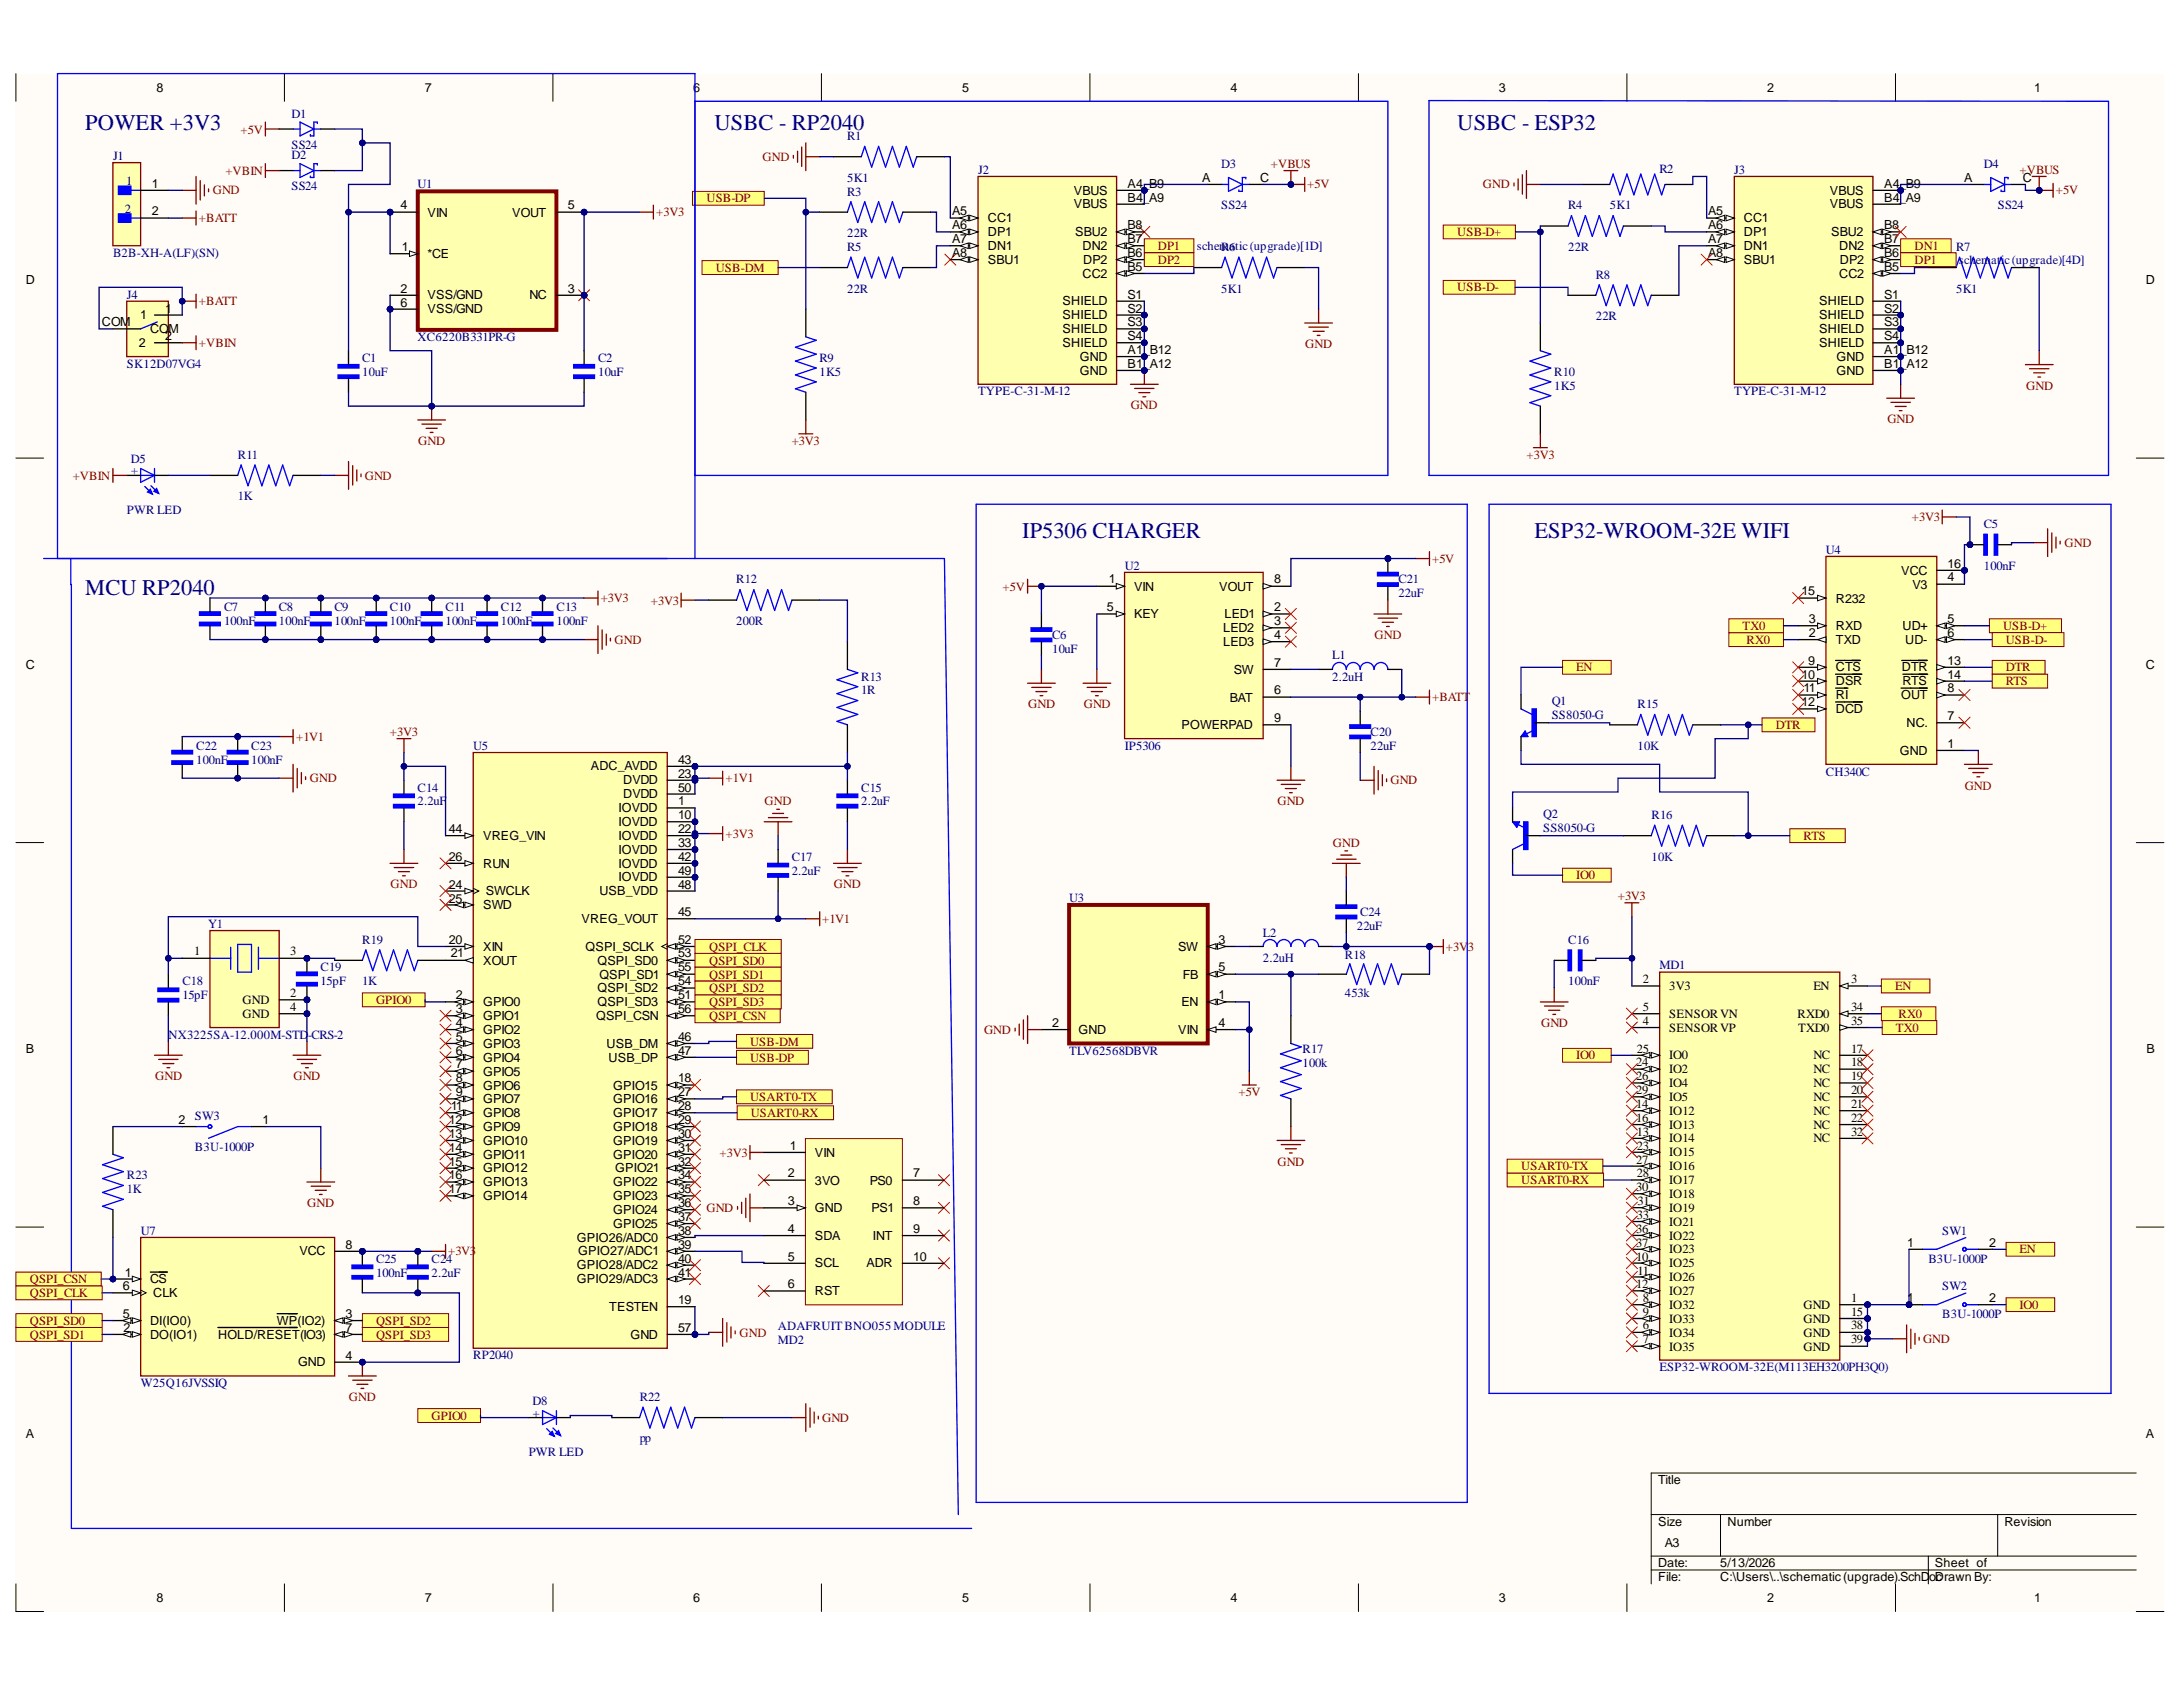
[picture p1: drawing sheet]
<svg xmlns="http://www.w3.org/2000/svg" width="279mm" height="216mm" viewBox="0 0 279 216" stroke-linecap="round" stroke-linejoin="round" font-family="sans-serif">
<defs><g id="words">
<g font-size="2.9" fill="#000080">
<text x="10.9" y="16.7">POWER +3V3</text>
<text x="91.4" y="16.7">USBC - RP2040</text>
<text x="186.5" y="16.7">USBC - ESP32</text>
<text x="130.8" y="68.8">IP5306 CHARGER</text>
<text x="196.4" y="68.8">ESP32-WROOM-32E WIFI</text>
<text x="10.9" y="76.2">MCU RP2040</text>
</g>
<g font-size="1.6">
<text x="20" y="11.8">8</text>
<text x="54.4" y="11.8">7</text>
<text x="88.7" y="11.8">6</text>
<text x="123.2" y="11.8">5</text>
<text x="157.5" y="11.8">4</text>
<text x="191.8" y="11.8">3</text>
<text x="226.2" y="11.8">2</text>
<text x="260.3" y="11.8">1</text>
<text x="153.9" y="23.3">A</text>
<text x="161.3" y="23.3">C</text>
<text x="251.4" y="23.3">A</text>
<text x="258.9" y="23.3">C</text>
<text x="19.5" y="24">1</text>
<text x="19.5" y="27.6">2</text>
<text x="51.3" y="26.8">4</text>
<text x="54.7" y="27.7">VIN</text>
<text x="65.6" y="27.7">VOUT</text>
<text x="72.7" y="26.8">5</text>
<text x="121.9" y="27.6">A5</text>
<text x="121.9" y="29.3">A6</text>
<text x="126.4" y="28.4">CC1</text>
<text x="137.4" y="25">VBUS</text>
<text x="137.4" y="26.6">VBUS</text>
<text x="144.3" y="24">A4_B9</text>
<text x="144.3" y="25.8">B4_A9</text>
<text x="144.3" y="29.3">B8</text>
<text x="218.6" y="27.6">A5</text>
<text x="218.6" y="29.3">A6</text>
<text x="223.2" y="28.4">CC1</text>
<text x="234.2" y="25">VBUS</text>
<text x="234.2" y="26.6">VBUS</text>
<text x="241.1" y="24">A4_B9</text>
<text x="241.1" y="25.8">B4_A9</text>
<text x="241.1" y="29.3">B8</text>
<text x="51.4" y="32.1">1</text>
<text x="54.7" y="33">*CE</text>
<text x="121.9" y="31.1">A7</text>
<text x="121.9" y="32.9">A8</text>
<text x="126.4" y="30.2">DP1</text>
<text x="126.4" y="32">DN1</text>
<text x="126.4" y="33.7">SBU1</text>
<text x="137.6" y="30.2">SBU2</text>
<text x="138.5" y="32">DN2</text>
<text x="138.5" y="35.5">CC2</text>
<text x="138.6" y="33.7">DP2</text>
<text x="144.3" y="31.1">B7</text>
<text x="144.3" y="32.9">B6</text>
<text x="144.3" y="34.7">B5</text>
<text x="218.6" y="31.1">A7</text>
<text x="218.6" y="32.9">A8</text>
<text x="223.2" y="30.2">DP1</text>
<text x="223.2" y="32">DN1</text>
<text x="223.2" y="33.7">SBU1</text>
<text x="234.4" y="30.2">SBU2</text>
<text x="235.4" y="32">DN2</text>
<text x="235.4" y="35.5">CC2</text>
<text x="235.5" y="33.7">DP2</text>
<text x="241.1" y="31.1">B7</text>
<text x="241.1" y="32.9">B6</text>
<text x="241.1" y="34.7">B5</text>
<text x="3.3" y="36.4">D</text>
<text x="13" y="41.8">COM</text>
<text x="17.9" y="40.8">1</text>
<text x="21.1" y="40">1</text>
<text x="51.3" y="37.5">2</text>
<text x="51.3" y="39.2">6</text>
<text x="54.7" y="38.3">VSS/GND</text>
<text x="54.7" y="40.1">VSS/GND</text>
<text x="67.7" y="38.3">NC</text>
<text x="72.7" y="37.5">3</text>
<text x="136" y="39.1">SHIELD</text>
<text x="136" y="40.8">SHIELD</text>
<text x="144.3" y="38.2">S1</text>
<text x="144.3" y="40">S2</text>
<text x="144.3" y="41.8">S3</text>
<text x="232.9" y="39.1">SHIELD</text>
<text x="232.9" y="40.8">SHIELD</text>
<text x="241.1" y="38.2">S1</text>
<text x="241.1" y="40">S2</text>
<text x="241.1" y="41.8">S3</text>
<text x="274.6" y="36.4">D</text>
<text x="17.8" y="44.4">2</text>
<text x="19.2" y="42.6">CO</text>
<text x="21.1" y="43.6">2</text>
<text x="21.6" y="42.6">M</text>
<text x="136" y="42.6">SHIELD</text>
<text x="136" y="44.4">SHIELD</text>
<text x="138.2" y="46.2">GND</text>
<text x="138.2" y="48">GND</text>
<text x="144.3" y="43.6">S4</text>
<text x="144.3" y="45.3">A1_B12</text>
<text x="144.3" y="47.1">B1_A12</text>
<text x="232.9" y="42.6">SHIELD</text>
<text x="232.9" y="44.4">SHIELD</text>
<text x="235.1" y="46.2">GND</text>
<text x="235.1" y="48">GND</text>
<text x="241.1" y="43.6">S4</text>
<text x="241.1" y="45.3">A1_B12</text>
<text x="241.1" y="47.1">B1_A12</text>
<text x="141.9" y="74.7">1</text>
<text x="145.1" y="75.6">VIN</text>
<text x="156.1" y="75.6">VOUT</text>
<text x="163.1" y="74.7">8</text>
<text x="230.6" y="76.2">15</text>
<text x="235" y="77.1">R232</text>
<text x="243.3" y="73.6">VCC</text>
<text x="244.8" y="75.3">V3</text>
<text x="249.3" y="72.6">16</text>
<text x="249.3" y="74.4">4</text>
<text x="141.7" y="78.2">5</text>
<text x="145.1" y="79.2">KEY</text>
<text x="156.6" y="80.9">LED2</text>
<text x="156.6" y="82.7">LED3</text>
<text x="156.7" y="79.2">LED1</text>
<text x="163.1" y="78.2">2</text>
<text x="163.1" y="80">3</text>
<text x="163.1" y="81.8">4</text>
<text x="231.5" y="79.7">3</text>
<text x="231.5" y="81.5">2</text>
<text x="235" y="80.7">RXD</text>
<text x="235" y="82.4">TXD</text>
<text x="243.5" y="80.7">UD+</text>
<text x="243.8" y="82.4">UD-</text>
<text x="249.3" y="79.7">5</text>
<text x="249.3" y="81.5">6</text>
<text x="3.3" y="85.6">C</text>
<text x="157.4" y="89.8">BAT</text>
<text x="157.9" y="86.3">SW</text>
<text x="163.1" y="85.3">7</text>
<text x="163.1" y="88.9">6</text>
<text x="230.6" y="86.8">10</text>
<text x="230.8" y="88.6">11</text>
<text x="231.4" y="85.1">9</text>
<text x="235" y="85.9">CTS</text>
<text x="235" y="87.7">DSR</text>
<text x="235" y="89.5">RI</text>
<text x="243.3" y="89.5">OUT</text>
<text x="243.4" y="85.9">DTR</text>
<text x="243.5" y="87.7">RTS</text>
<text x="249.3" y="85.1">13</text>
<text x="249.3" y="86.8">14</text>
<text x="249.3" y="88.6">8</text>
<text x="274.6" y="85.6">C</text>
<text x="151.2" y="93.3">POWERPAD</text>
<text x="163.1" y="92.4">9</text>
<text x="230.6" y="90.4">12</text>
<text x="235" y="91.2">DCD</text>
<text x="244" y="93">NC.</text>
<text x="249.3" y="92.2">7</text>
<text x="249.3" y="95.7">1</text>
<text x="75.6" y="98.6">ADC_AVDD</text>
<text x="79.8" y="100.4">DVDD</text>
<text x="86.8" y="97.8">43</text>
<text x="86.8" y="99.5">23</text>
<text x="86.8" y="101.3">50</text>
<text x="243.2" y="96.6">GND</text>
<text x="57.4" y="106.6">44</text>
<text x="61.8" y="107.5">VREG_VIN</text>
<text x="79.2" y="103.9">IOVDD</text>
<text x="79.2" y="105.7">IOVDD</text>
<text x="79.2" y="107.5">IOVDD</text>
<text x="79.8" y="102.2">DVDD</text>
<text x="86.8" y="103.1">1</text>
<text x="86.8" y="104.9">10</text>
<text x="86.8" y="106.6">22</text>
<text x="57.4" y="110.2">26</text>
<text x="57.4" y="113.7">24</text>
<text x="61.8" y="111">RUN</text>
<text x="79.2" y="109.3">IOVDD</text>
<text x="79.2" y="111">IOVDD</text>
<text x="79.2" y="112.8">IOVDD</text>
<text x="86.8" y="108.4">33</text>
<text x="86.8" y="110.2">42</text>
<text x="86.8" y="112">49</text>
<text x="86.8" y="113.7">48</text>
<text x="57.4" y="115.5">25</text>
<text x="61.8" y="116.4">SWD</text>
<text x="62.2" y="114.6">SWCLK</text>
<text x="74.4" y="118.1">VREG_VOUT</text>
<text x="76.7" y="114.6">USB_VDD</text>
<text x="86.8" y="117.3">45</text>
<text x="24.9" y="122.3">1</text>
<text x="37.1" y="122.3">3</text>
<text x="57.4" y="120.8">20</text>
<text x="57.7" y="122.5">21</text>
<text x="61.8" y="121.7">XIN</text>
<text x="61.8" y="123.5">XOUT</text>
<text x="74.9" y="121.7">QSPI_SCLK</text>
<text x="76.5" y="123.5">QSPI_SD0</text>
<text x="76.7" y="125.2">QSPI_SD1</text>
<text x="86.8" y="120.8">52</text>
<text x="86.8" y="122.5">53</text>
<text x="86.8" y="124.3">55</text>
<text x="150.8" y="121.7">SW</text>
<text x="151.4" y="125.2">FB</text>
<text x="156" y="124.3">5</text>
<text x="156" y="120.8">3</text>
<text x="210.3" y="125.8">2</text>
<text x="236.9" y="125.8">3</text>
<text x="31" y="128.5">GND</text>
<text x="31" y="130.3">GND</text>
<text x="37.1" y="127.6">2</text>
<text x="37.1" y="129.4">4</text>
<text x="58.4" y="127.9">2</text>
<text x="58.4" y="129.6">3</text>
<text x="58.4" y="131.4">4</text>
<text x="61.8" y="128.8">GPIO0</text>
<text x="61.8" y="130.6">GPIO1</text>
<text x="76.3" y="130.6">QSPI_CSN</text>
<text x="76.5" y="127">QSPI_SD2</text>
<text x="76.5" y="128.8">QSPI_SD3</text>
<text x="86.8" y="126.1">54</text>
<text x="86.8" y="127.9">51</text>
<text x="86.8" y="129.6">56</text>
<text x="134.7" y="131.4">2</text>
<text x="151.2" y="128.8">EN</text>
<text x="156" y="131.4">4</text>
<text x="156" y="127.9">1</text>
<text x="210.3" y="129.4">5</text>
<text x="210.3" y="131.2">4</text>
<text x="213.7" y="126.8">3V3</text>
<text x="213.7" y="130.3">SENSOR VN</text>
<text x="230.1" y="130.3">RXD0</text>
<text x="232.1" y="126.8">EN</text>
<text x="236.9" y="129.4">34</text>
<text x="236.9" y="131.2">35</text>
<text x="3.3" y="134.8">B</text>
<text x="58.4" y="133.2">5</text>
<text x="58.4" y="135">6</text>
<text x="58.4" y="136.7">7</text>
<text x="61.8" y="132.3">GPIO2</text>
<text x="61.8" y="134.1">GPIO3</text>
<text x="61.8" y="135.9">GPIO4</text>
<text x="61.8" y="137.7">GPIO5</text>
<text x="77.6" y="134.1">USB_DM</text>
<text x="77.9" y="135.9">USB_DP</text>
<text x="86.8" y="133.2">46</text>
<text x="86.8" y="135">47</text>
<text x="138" y="132.3">GND</text>
<text x="150.8" y="132.3">VIN</text>
<text x="209.4" y="136.5">24</text>
<text x="209.5" y="134.7">25</text>
<text x="213.7" y="132.1">SENSOR VP</text>
<text x="213.7" y="135.6">IO0</text>
<text x="213.7" y="137.3">IO2</text>
<text x="230.1" y="132.1">TXD0</text>
<text x="232.1" y="135.6">NC</text>
<text x="232.1" y="137.3">NC</text>
<text x="236.9" y="134.7">17</text>
<text x="236.9" y="136.5">18</text>
<text x="274.7" y="134.8">B</text>
<text x="22.8" y="143.8">2</text>
<text x="33.6" y="143.8">1</text>
<text x="57.4" y="143.8">12</text>
<text x="57.7" y="142.1">11</text>
<text x="58.4" y="138.5">8</text>
<text x="58.4" y="140.3">9</text>
<text x="61.8" y="139.4">GPIO6</text>
<text x="61.8" y="141.2">GPIO7</text>
<text x="61.8" y="143">GPIO8</text>
<text x="78.5" y="139.4">GPIO15</text>
<text x="78.5" y="141.2">GPIO16</text>
<text x="78.5" y="143">GPIO17</text>
<text x="86.8" y="138.5">18</text>
<text x="86.8" y="140.3">27</text>
<text x="86.8" y="142.1">28</text>
<text x="86.8" y="143.8">29</text>
<text x="209.4" y="138.3">26</text>
<text x="209.4" y="140">29</text>
<text x="209.4" y="141.8">14</text>
<text x="209.4" y="143.6">16</text>
<text x="213.7" y="139.1">IO4</text>
<text x="213.7" y="140.9">IO5</text>
<text x="213.7" y="142.7">IO12</text>
<text x="232.1" y="139.1">NC</text>
<text x="232.1" y="140.9">NC</text>
<text x="232.1" y="142.7">NC</text>
<text x="236.9" y="138.3">19</text>
<text x="236.9" y="140">20</text>
<text x="236.9" y="141.8">21</text>
<text x="236.9" y="143.6">22</text>
<text x="57.4" y="145.6">13</text>
<text x="57.4" y="147.4">14</text>
<text x="57.4" y="149.2">15</text>
<text x="61.8" y="144.8">GPIO9</text>
<text x="61.8" y="146.5">GPIO10</text>
<text x="61.8" y="148.3">GPIO11</text>
<text x="78.5" y="144.8">GPIO18</text>
<text x="78.5" y="146.5">GPIO19</text>
<text x="78.5" y="148.3">GPIO20</text>
<text x="86.8" y="145.6">30</text>
<text x="86.8" y="147.4">31</text>
<text x="86.8" y="149.2">32</text>
<text x="101.1" y="147.1">1</text>
<text x="104.3" y="148.1">VIN</text>
<text x="209.4" y="148.9">27</text>
<text x="209.5" y="145.4">13</text>
<text x="209.5" y="147.1">23</text>
<text x="213.7" y="144.4">IO13</text>
<text x="213.7" y="146.2">IO14</text>
<text x="213.7" y="148">IO15</text>
<text x="213.7" y="149.8">IO16</text>
<text x="232.1" y="144.4">NC</text>
<text x="232.1" y="146.2">NC</text>
<text x="236.9" y="145.4">32</text>
<text x="57.4" y="150.9">16</text>
<text x="57.4" y="152.7">17</text>
<text x="61.8" y="150">GPIO12</text>
<text x="61.8" y="151.8">GPIO13</text>
<text x="61.8" y="153.6">GPIO14</text>
<text x="78.5" y="151.8">GPIO22</text>
<text x="78.5" y="153.6">GPIO23</text>
<text x="78.5" y="155.3">GPIO24</text>
<text x="78.7" y="150">GPIO21</text>
<text x="86.8" y="150.9">34</text>
<text x="86.8" y="152.7">35</text>
<text x="86.8" y="154.5">36</text>
<text x="100.8" y="150.7">2</text>
<text x="100.8" y="154.2">3</text>
<text x="104.3" y="151.6">3VO</text>
<text x="104.3" y="155.2">GND</text>
<text x="111.3" y="151.6">PS0</text>
<text x="111.6" y="155.2">PS1</text>
<text x="116.9" y="150.7">7</text>
<text x="116.9" y="154.2">8</text>
<text x="209.4" y="152.5">30</text>
<text x="209.5" y="150.7">28</text>
<text x="209.6" y="154.2">31</text>
<text x="213.7" y="151.5">IO17</text>
<text x="213.7" y="153.3">IO18</text>
<text x="213.7" y="155.1">IO19</text>
<text x="38.3" y="160.7">VCC</text>
<text x="44.2" y="159.8">8</text>
<text x="73.8" y="158.9">GPIO26/ADC0</text>
<text x="74" y="160.7">GPIO27/ADC1</text>
<text x="78.5" y="157.1">GPIO25</text>
<text x="86.8" y="156.3">37</text>
<text x="86.8" y="158">38</text>
<text x="86.8" y="159.8">39</text>
<text x="86.8" y="161.6">40</text>
<text x="100.8" y="157.8">4</text>
<text x="100.8" y="161.3">5</text>
<text x="104.3" y="158.7">SDA</text>
<text x="111.7" y="158.7">INT</text>
<text x="116.9" y="157.8">9</text>
<text x="116.9" y="161.3">10</text>
<text x="209.4" y="157.8">36</text>
<text x="209.4" y="159.6">37</text>
<text x="209.4" y="161.3">10</text>
<text x="209.5" y="156">33</text>
<text x="213.7" y="156.9">IO21</text>
<text x="213.7" y="158.6">IO22</text>
<text x="213.7" y="160.4">IO23</text>
<text x="244.1" y="159.6">1</text>
<text x="254.6" y="159.6">2</text>
<text x="15.7" y="165.1">6</text>
<text x="16" y="163.4">1</text>
<text x="19.2" y="164.2">CS</text>
<text x="19.6" y="166">CLK</text>
<text x="73.8" y="162.4">GPIO28/ADC2</text>
<text x="73.8" y="164.2">GPIO29/ADC3</text>
<text x="78" y="167.8">TESTEN</text>
<text x="86.8" y="163.4">41</text>
<text x="86.8" y="166.9">19</text>
<text x="100.8" y="164.9">6</text>
<text x="104.3" y="162.2">SCL</text>
<text x="104.3" y="165.7">RST</text>
<text x="110.9" y="162.2">ADR</text>
<text x="209.4" y="164.8">12</text>
<text x="209.6" y="163.1">11</text>
<text x="210.3" y="166.6">8</text>
<text x="213.7" y="162.2">IO25</text>
<text x="213.7" y="164">IO26</text>
<text x="213.7" y="165.7">IO27</text>
<text x="213.7" y="167.5">IO32</text>
<text x="230.8" y="167.5">GND</text>
<text x="236.9" y="166.6">1</text>
<text x="244.1" y="166.7">1</text>
<text x="254.6" y="166.7">2</text>
<text x="15.7" y="168.7">5</text>
<text x="15.8" y="170.5">2</text>
<text x="19.2" y="169.5">DI(IO0)</text>
<text x="19.2" y="171.3">DO(IO1)</text>
<text x="27.9" y="171.3">HOLD/RESET(IO3)</text>
<text x="35.4" y="169.5">WP(IO2)</text>
<text x="44.2" y="168.7">3</text>
<text x="44.2" y="170.5">7</text>
<text x="80.7" y="171.3">GND</text>
<text x="86.8" y="170.5">57</text>
<text x="210.3" y="168.4">9</text>
<text x="210.3" y="170.1">6</text>
<text x="210.3" y="171.9">7</text>
<text x="213.7" y="169.3">IO33</text>
<text x="213.7" y="171.1">IO34</text>
<text x="213.7" y="172.8">IO35</text>
<text x="230.8" y="169.3">GND</text>
<text x="230.8" y="171.1">GND</text>
<text x="230.8" y="172.8">GND</text>
<text x="236.9" y="168.4">15</text>
<text x="236.9" y="170.1">38</text>
<text x="236.9" y="171.9">39</text>
<text x="38.1" y="174.9">GND</text>
<text x="44.2" y="174">4</text>
<text x="3.3" y="184">A</text>
<text x="274.6" y="184">A</text>
<text x="212.2" y="189.9">Title</text>
<text x="212.2" y="195.2">Size</text>
<text x="213.1" y="198">A3</text>
<text x="221.1" y="195.2">Number</text>
<text x="256.5" y="195.2">Revision</text>
<text x="212.2" y="200.6">Date:</text>
<text x="212.2" y="202.4">File:</text>
<text x="220.2" y="200.6">5/13/2026</text>
<text x="220.2" y="202.4">C:\Users\..\schematic (upgrade).SchD</text>
<text x="246.9" y="202.4">oDrawn By:</text>
<text x="247.7" y="200.6">Sheet of</text>
<text x="247.8" y="202.4">c</text>
<text x="20" y="205.1">8</text>
<text x="54.4" y="205.1">7</text>
<text x="88.7" y="205.1">6</text>
<text x="123.2" y="205.1">5</text>
<text x="157.5" y="205.1">4</text>
<text x="191.8" y="205.1">3</text>
<text x="226.2" y="205.1">2</text>
<text x="260.3" y="205.1">1</text>
</g>
<g font-size="1.6" fill="#800000">
<text x="30.8" y="17.1">+5V</text>
<text x="28.8" y="22.4">+VBIN</text>
<text x="97.6" y="20.6">GND</text>
<text x="162.6" y="21.5">+VBUS</text>
<text x="258.5" y="22.2">+VBUS</text>
<text x="25.5" y="28.4">+BATT</text>
<text x="27.2" y="24.9">GND</text>
<text x="84" y="27.7">+3V3</text>
<text x="90.4" y="25.9">USB-DP</text>
<text x="167.3" y="24.1">+5V</text>
<text x="189.8" y="24.1">GND</text>
<text x="263.1" y="24.9">+5V</text>
<text x="91.6" y="34.8">USB-DM</text>
<text x="148.2" y="32">DP1</text>
<text x="148.2" y="33.7">DP2</text>
<text x="186.5" y="30.2">USB-D+</text>
<text x="245" y="32">DN1</text>
<text x="245" y="33.7">DP1</text>
<text x="25.5" y="39.1">+BATT</text>
<text x="186.5" y="37.3">USB-D-</text>
<text x="25.5" y="44.4">+VBIN</text>
<text x="167" y="44.6">GND</text>
<text x="144.7" y="52.3">GND</text>
<text x="259.3" y="49.9">GND</text>
<text x="53.5" y="56.9">GND</text>
<text x="101.3" y="56.9">+3V3</text>
<text x="195.4" y="58.7">+3V3</text>
<text x="241.6" y="54.1">GND</text>
<text x="9.3" y="61.4">+VBIN</text>
<text x="46.7" y="61.4">GND</text>
<text x="244.7" y="66.7">+3V3</text>
<text x="264.2" y="70">GND</text>
<text x="76.9" y="77">+3V3</text>
<text x="83.3" y="77.4">+3V3</text>
<text x="128.3" y="75.6">+5V</text>
<text x="183.3" y="72">+5V</text>
<text x="78.7" y="82.4">GND</text>
<text x="175.9" y="81.8">GND</text>
<text x="223" y="80.6">TX0</text>
<text x="223.5" y="82.4">RX0</text>
<text x="256.4" y="80.6">USB-D+</text>
<text x="256.7" y="82.4">USB-D-</text>
<text x="183.3" y="89.7">+BATT</text>
<text x="201.7" y="85.9">EN</text>
<text x="256.7" y="85.9">DTR</text>
<text x="256.7" y="87.7">RTS</text>
<text x="37.9" y="94.8">+1V1</text>
<text x="49.9" y="94.2">+3V3</text>
<text x="131.6" y="90.7">GND</text>
<text x="138.7" y="90.7">GND</text>
<text x="227.3" y="93.3">DTR</text>
<text x="39.7" y="100.1">GND</text>
<text x="92.9" y="100.1">+1V1</text>
<text x="178" y="100.4">GND</text>
<text x="251.5" y="101.1">GND</text>
<text x="92.9" y="107.2">+3V3</text>
<text x="97.9" y="103.1">GND</text>
<text x="163.5" y="103.1">GND</text>
<text x="230.8" y="107.5">RTS</text>
<text x="50" y="113.7">GND</text>
<text x="106.7" y="113.7">GND</text>
<text x="170.6" y="108.4">GND</text>
<text x="201.7" y="112.6">IO0</text>
<text x="105.2" y="118.1">+1V1</text>
<text x="207.1" y="115.2">+3V3</text>
<text x="90.8" y="121.7">QSPI_CLK</text>
<text x="90.8" y="123.5">QSPI_SD0</text>
<text x="90.8" y="125.2">QSPI_SD1</text>
<text x="185.1" y="121.7">+3V</text>
<text x="187.9" y="121.7">3</text>
<text x="48.1" y="128.5">GPIO0</text>
<text x="90.8" y="130.6">QSPI_CSN</text>
<text x="90.8" y="127">QSPI_SD2</text>
<text x="90.8" y="128.8">QSPI_SD3</text>
<text x="197.2" y="131.4">GND</text>
<text x="242.6" y="126.8">EN</text>
<text x="243" y="130.3">RX0</text>
<text x="96" y="135.9">USB-DP</text>
<text x="96" y="133.9">USB-DM</text>
<text x="125.9" y="132.3">GND</text>
<text x="201.7" y="135.6">IO0</text>
<text x="242.7" y="132.1">TX0</text>
<text x="19.9" y="138.3">GND</text>
<text x="37.6" y="138.3">GND</text>
<text x="96" y="140.9">USART0-TX</text>
<text x="96.1" y="142.9">USART0-RX</text>
<text x="158.5" y="140.3">+5V</text>
<text x="92.1" y="148.1">+3V3</text>
<text x="163.5" y="149.2">GND</text>
<text x="194.7" y="149.8">USART0-TX</text>
<text x="39.3" y="154.5">GND</text>
<text x="90.4" y="155.1">GND</text>
<text x="194.7" y="151.5">USART0-RX</text>
<text x="57.3" y="160.7">+3V3</text>
<text x="258.5" y="160.4">EN</text>
<text x="3.8" y="164.2">QS</text>
<text x="3.8" y="166">QS</text>
<text x="5.9" y="164.2">PI_C</text>
<text x="5.9" y="166">PI_C</text>
<text x="9.1" y="164.2">SN</text>
<text x="9.2" y="166">LK</text>
<text x="258.5" y="167.5">IO0</text>
<text x="3.8" y="169.5">QS</text>
<text x="3.8" y="171.3">QS</text>
<text x="5.9" y="169.5">PI_SD0</text>
<text x="5.9" y="171.3">PI_SD1</text>
<text x="48.1" y="169.5">QSPI_SD2</text>
<text x="48.1" y="171.3">QSPI_SD3</text>
<text x="94.6" y="171.1">GND</text>
<text x="246.1" y="171.9">GND</text>
<text x="44.7" y="179.3">GND</text>
<text x="55.2" y="181.7">GPIO0</text>
<text x="105.2" y="182">GND</text>
</g>
<g font-size="1.6" fill="#000080">
<text x="37.3" y="15.1">D1</text>
<text x="108.4" y="17.9">R1</text>
<text x="14.5" y="20.5">J1</text>
<text x="16.2" y="23.7">1</text>
<text x="37.3" y="19">SS24</text>
<text x="37.3" y="20.4">D2</text>
<text x="108.4" y="23.3">5K1</text>
<text x="125.2" y="22.2">J2</text>
<text x="156.3" y="21.5">D3</text>
<text x="212.4" y="22.2">R2</text>
<text x="221.9" y="22.2">J3</text>
<text x="253.9" y="21.5">D4</text>
<text x="16" y="27.2">2</text>
<text x="37.3" y="24.4">SS24</text>
<text x="53.5" y="24.1">U1</text>
<text x="108.4" y="25">R3</text>
<text x="156.3" y="26.8">SS24</text>
<text x="200.7" y="26.8">R4</text>
<text x="206" y="26.8">5K1</text>
<text x="255.7" y="26.8">SS24</text>
<text x="14.5" y="32.9">B2B-XH-A(LF)(SN)</text>
<text x="108.4" y="30.4">22R</text>
<text x="108.4" y="32.1">R5</text>
<text x="153.2" y="32">schem6tic(upgrade)[1D]</text>
<text x="156.3" y="32.1">Ra</text>
<text x="200.7" y="32.1">22R</text>
<text x="204.3" y="35.7">R8</text>
<text x="250.4" y="32.1">R7</text>
<text x="250.7" y="33.7">schematic(upgrade)[4D]</text>
<text x="16.2" y="38.2">J4</text>
<text x="108.4" y="37.5">22R</text>
<text x="156.3" y="37.5">5K1</text>
<text x="204.3" y="41">22R</text>
<text x="250.4" y="37.5">5K1</text>
<text x="16.2" y="47.1">SK12D07VG4</text>
<text x="46.4" y="46.3">C1</text>
<text x="53.5" y="43.6">XC6220B331PR-G</text>
<text x="76.5" y="46.3">C2</text>
<text x="104.9" y="46.3">R9</text>
<text x="46.4" y="48.1">10uF</text>
<text x="76.5" y="48.1">10uF</text>
<text x="104.9" y="48.1">1K5</text>
<text x="125.2" y="50.6">TYPE-C-31-M-12</text>
<text x="198.9" y="48.1">R10</text>
<text x="198.9" y="49.9">1K5</text>
<text x="221.9" y="50.6">TYPE-C-31-M-12</text>
<text x="16.7" y="59.3">D5</text>
<text x="17.7" y="60" transform="rotate(-180 17.7 60)">+</text>
<text x="30.4" y="58.7">R11</text>
<text x="16.2" y="65.8">PWR LED</text>
<text x="30.4" y="64">1K</text>
<text x="233.7" y="70.9">U4</text>
<text x="253.9" y="67.6">C5</text>
<text x="94.2" y="74.7">R12</text>
<text x="144" y="72.9">U2</text>
<text x="179" y="74.7">C21</text>
<text x="179" y="76.4">22uF</text>
<text x="253.9" y="72.9">100nF</text>
<text x="28.7" y="78.2">C7</text>
<text x="28.7" y="80">100nF</text>
<text x="35.7" y="78.2">C8</text>
<text x="35.7" y="80">100nF</text>
<text x="42.8" y="78.2">C9</text>
<text x="42.8" y="80">100nF</text>
<text x="49.9" y="78.2">C10</text>
<text x="49.9" y="80">100nF</text>
<text x="57" y="78.2">C11</text>
<text x="57" y="80">100nF</text>
<text x="64.1" y="78.2">C12</text>
<text x="64.1" y="80">100nF</text>
<text x="71.2" y="78.2">C13</text>
<text x="71.2" y="80">100nF</text>
<text x="94.2" y="80">200R</text>
<text x="134.7" y="81.8">C6</text>
<text x="134.7" y="83.5">10uF</text>
<text x="110.2" y="87.1">R13</text>
<text x="110.2" y="88.9">1R</text>
<text x="170.5" y="84.4">L1</text>
<text x="170.5" y="87.1">2.2uH</text>
<text x="25.1" y="96">C22</text>
<text x="32.1" y="96">C23</text>
<text x="60.6" y="96">U5</text>
<text x="144" y="96">IP5306</text>
<text x="175.4" y="94.2">C20</text>
<text x="175.4" y="96">22uF</text>
<text x="198.6" y="90.2">Q1</text>
<text x="198.6" y="92">SS8050-G</text>
<text x="209.6" y="90.7">R15</text>
<text x="209.6" y="96">10K</text>
<text x="25.1" y="97.8">100nF</text>
<text x="32.1" y="97.8">100nF</text>
<text x="53.5" y="101.3">C14</text>
<text x="110.2" y="101.3">C15</text>
<text x="233.7" y="99.3">CH340C</text>
<text x="53.5" y="103.1">2.2uF</text>
<text x="110.2" y="103.1">2.2uF</text>
<text x="197.5" y="104.7">Q2</text>
<text x="197.5" y="106.5">SS8050-G</text>
<text x="211.4" y="104.9">R16</text>
<text x="101.3" y="110.2">C17</text>
<text x="101.3" y="112">2.2uF</text>
<text x="211.4" y="110.2">10K</text>
<text x="26.6" y="118.7">Y1</text>
<text x="136.9" y="115.4">U3</text>
<text x="161.6" y="119.9">L2</text>
<text x="173.6" y="119">22uF</text>
<text x="174.1" y="117.2">C24</text>
<text x="41" y="124.3">C19</text>
<text x="46.4" y="120.8">R19</text>
<text x="161.6" y="123.1">2.2uH</text>
<text x="172.1" y="122.8">R18</text>
<text x="200.7" y="120.8">C16</text>
<text x="212.4" y="124.1">MD1</text>
<text x="23.3" y="126.1">C18</text>
<text x="23.3" y="127.9">15pF</text>
<text x="41" y="126.1">15pF</text>
<text x="46.4" y="126.1">1K</text>
<text x="172.1" y="127.6">453k</text>
<text x="200.7" y="126.1">100nF</text>
<text x="21.6" y="132.9">NX3225SA-12.000M-STD</text>
<text x="39.4" y="132.9">-CRS-2</text>
<text x="136.9" y="135">TLV62568DBVR</text>
<text x="166.7" y="134.8">R17</text>
<text x="166.7" y="136.6">100k</text>
<text x="25" y="143.3">SW3</text>
<text x="25" y="147.3">B3U-1000P</text>
<text x="16.2" y="150.9">R23</text>
<text x="16.2" y="152.7">1K</text>
<text x="18" y="158">U7</text>
<text x="48.1" y="161.6">C25</text>
<text x="55.2" y="161.6">C24</text>
<text x="246.8" y="161.6">B3U-1000P</text>
<text x="248.6" y="158">SW1</text>
<text x="48.1" y="163.4">100nF</text>
<text x="55.2" y="163.4">2.2uF</text>
<text x="248.6" y="165.1">SW2</text>
<text x="60.6" y="173.9">RP2040</text>
<text x="99.6" y="170.2">ADAFRUIT BNO055 MODULE</text>
<text x="99.6" y="172">MD2</text>
<text x="248.6" y="168.7">B3U-1000P</text>
<text x="18" y="177.5">W25Q16JVSSIQ</text>
<text x="68.2" y="179.9">D8</text>
<text x="81.9" y="179.3">R22</text>
<text x="212.4" y="175.5">ESP32-WROOM-32E(M113EH3200PH3Q0)</text>
<text x="69.1" y="180.5" transform="rotate(-180 69.1 180.5)">+</text>
<text x="81.9" y="184.6">pp</text>
<text x="67.7" y="186.4">PWR LED</text>
</g>
</g></defs>
<g fill="#fffcf8">
<path d="M2 9.4h275v196.8h-275z" fill-rule="evenodd"/>
<path d="M5.6 13h267.8v189.7h-267.8z" fill-rule="evenodd"/>
</g>
<g fill="none" stroke="#000" stroke-width=".13">
<path d="M2 9.4v3.6M36.4 9.4v3.6M70.8 9.4v3.6M105.1 9.4v3.6M139.5 9.4v3.6M173.9 9.4v3.6M208.2 9.4v3.6M242.6 9.4v3.6M2 58.6h3.6M273.4 58.6h3.6M2 107.8h3.6M273.4 107.8h3.6"/>
<path d="M2 157h3.6M273.4 157h3.6M211.3 193.8h62.1M211.3 199.1h62.1M220.2 193.8v5.3M246.8 199.1v3.6M255.7 193.8v5.3M273.4 188.5h-62.1v14.2M2 202.7v3.5h3.6M36.4 202.7v3.5M70.8 202.7v3.5M105.1 202.7v3.5"/>
<path d="M139.5 202.7v3.5M173.9 202.7v3.5M208.2 202.7v3.5M211.3 200.9h62.1M242.6 202.7v3.5M273.4 206.2h3.6"/>
</g>
<circle cx="88.9" cy="98.1" r=".35" fill="#000080"/>
<circle cx="88.9" cy="98.1" r=".35" fill="none" stroke="#000080" stroke-width=".13"/>
<circle cx="88.9" cy="99.9" r=".35" fill="#000080"/>
<circle cx="88.9" cy="99.9" r=".35" fill="none" stroke="#000080" stroke-width=".13"/>
<circle cx="88.9" cy="105.2" r=".36" fill="#000080"/>
<circle cx="88.9" cy="105.2" r=".36" fill="none" stroke="#000080" stroke-width=".13"/>
<circle cx="88.9" cy="106.9" r=".35" fill="#000080"/>
<circle cx="88.9" cy="106.9" r=".35" fill="none" stroke="#000080" stroke-width=".13"/>
<circle cx="88.9" cy="108.7" r=".36" fill="#000080"/>
<circle cx="88.9" cy="108.7" r=".36" fill="none" stroke="#000080" stroke-width=".13"/>
<circle cx="88.9" cy="110.5" r=".35" fill="#000080"/>
<circle cx="88.9" cy="110.5" r=".35" fill="none" stroke="#000080" stroke-width=".13"/>
<circle cx="88.9" cy="112.3" r=".36" fill="#000080"/>
<circle cx="88.9" cy="112.3" r=".36" fill="none" stroke="#000080" stroke-width=".13"/>
<circle cx="88.9" cy="170.8" r=".35" fill="#000080"/>
<circle cx="88.9" cy="170.8" r=".35" fill="none" stroke="#000080" stroke-width=".13"/>
<path d="M60.6 96.3h24.8v76.2h-24.8z" fill-rule="evenodd" fill="#ffffb0"/>
<path d="M60.6 96.3h24.8v76.2h-24.8z" fill="none" stroke="#800000" stroke-width=".17"/>
<path d="M57 106.9h3.6" fill="none" stroke="#000" stroke-width=".17"/>
<path d="M59.5 106.6l1.1 .3-1.1 .4z" fill="#f8fcff"/>
<path d="M59.5 106.6l1.1 .3-1.1 .4z" fill="none" stroke="#000" stroke-width=".13"/>
<path d="M57 110.5h3.6" fill="none" stroke="#000" stroke-width=".17"/>
<path d="M59.5 110.1l1.1 .4-1.1 .3z" fill="#f8fcff"/>
<path d="M59.5 110.1l1.1 .4-1.1 .3z" fill="none" stroke="#000" stroke-width=".13"/>
<path d="M57 114h3.6" fill="none" stroke="#000" stroke-width=".17"/>
<path d="M59.5 113.7l1.1 .3-1.1 .4z" fill="#f8fcff"/>
<path d="M59.5 113.7l1.1 .3-1.1 .4zM60.6 113.7l.7 .3-.7 .4" fill="none" stroke="#000" stroke-width=".13"/>
<path d="M57 115.8h3.6" fill="none" stroke="#000" stroke-width=".17"/>
<path d="M59.5 115.5l1.1 .3-1.1 .4z" fill="#f8fcff"/>
<path d="M59.5 115.5l1.1 .3-1.1 .4z" fill="none" stroke="#000" stroke-width=".13"/>
<path d="M58.3 115.8l1-.3v.7z" fill="#f8fcff"/>
<path d="M58.3 115.8l1-.3v.7z" fill="none" stroke="#000" stroke-width=".13"/>
<path d="M57 121.1h3.6" fill="none" stroke="#000" stroke-width=".17"/>
<path d="M59.5 120.8l1.1 .3-1.1 .4z" fill="#f8fcff"/>
<path d="M59.5 120.8l1.1 .3-1.1 .4z" fill="none" stroke="#000" stroke-width=".13"/>
<path d="M57 122.9h3.6" fill="none" stroke="#000" stroke-width=".17"/>
<path d="M59.5 122.9l1.1-.4v.8z" fill="#f8fcff"/>
<path d="M59.5 122.9l1.1-.4v.8z" fill="none" stroke="#000" stroke-width=".13"/>
<path d="M57 128.2h3.6" fill="none" stroke="#000" stroke-width=".17"/>
<path d="M59.5 127.9l1.1 .3-1.1 .4z" fill="#f8fcff"/>
<path d="M59.5 127.9l1.1 .3-1.1 .4z" fill="none" stroke="#000" stroke-width=".13"/>
<path d="M58.3 128.2l1-.3v.7z" fill="#f8fcff"/>
<path d="M58.3 128.2l1-.3v.7z" fill="none" stroke="#000" stroke-width=".13"/>
<path d="M57 130h3.6" fill="none" stroke="#000" stroke-width=".17"/>
<path d="M59.5 129.6l1.1 .4-1.1 .4z" fill="#f8fcff"/>
<path d="M59.5 129.6l1.1 .4-1.1 .4z" fill="none" stroke="#000" stroke-width=".13"/>
<path d="M58.3 130l1-.4v.8z" fill="#f8fcff"/>
<path d="M58.3 130l1-.4v.8z" fill="none" stroke="#000" stroke-width=".13"/>
<path d="M57 131.8h3.6" fill="none" stroke="#000" stroke-width=".17"/>
<path d="M59.5 131.4l1.1 .4-1.1 .3z" fill="#f8fcff"/>
<path d="M59.5 131.4l1.1 .4-1.1 .3z" fill="none" stroke="#000" stroke-width=".13"/>
<path d="M58.3 131.8l1-.4v.7z" fill="#f8fcff"/>
<path d="M58.3 131.8l1-.4v.7z" fill="none" stroke="#000" stroke-width=".13"/>
<path d="M57 133.5h3.6" fill="none" stroke="#000" stroke-width=".17"/>
<path d="M59.5 133.2l1.1 .3-1.1 .4z" fill="#f8fcff"/>
<path d="M59.5 133.2l1.1 .3-1.1 .4z" fill="none" stroke="#000" stroke-width=".13"/>
<path d="M58.3 133.5l1-.3v.7z" fill="#f8fcff"/>
<path d="M58.3 133.5l1-.3v.7z" fill="none" stroke="#000" stroke-width=".13"/>
<path d="M57 135.3h3.6" fill="none" stroke="#000" stroke-width=".17"/>
<path d="M59.5 135l1.1 .3-1.1 .4z" fill="#f8fcff"/>
<path d="M59.5 135l1.1 .3-1.1 .4z" fill="none" stroke="#000" stroke-width=".13"/>
<path d="M58.3 135.3l1-.3v.7z" fill="#f8fcff"/>
<path d="M58.3 135.3l1-.3v.7z" fill="none" stroke="#000" stroke-width=".13"/>
<path d="M57 137.1h3.6" fill="none" stroke="#000" stroke-width=".17"/>
<path d="M59.5 136.7l1.1 .4-1.1 .3z" fill="#f8fcff"/>
<path d="M59.5 136.7l1.1 .4-1.1 .3z" fill="none" stroke="#000" stroke-width=".13"/>
<path d="M58.3 137.1l1-.4v.7z" fill="#f8fcff"/>
<path d="M58.3 137.1l1-.4v.7z" fill="none" stroke="#000" stroke-width=".13"/>
<path d="M57 138.9h3.6" fill="none" stroke="#000" stroke-width=".17"/>
<path d="M59.5 138.5l1.1 .4-1.1 .3z" fill="#f8fcff"/>
<path d="M59.5 138.5l1.1 .4-1.1 .3z" fill="none" stroke="#000" stroke-width=".13"/>
<path d="M58.3 138.9l1-.4v.7z" fill="#f8fcff"/>
<path d="M58.3 138.9l1-.4v.7z" fill="none" stroke="#000" stroke-width=".13"/>
<path d="M57 140.6h3.6" fill="none" stroke="#000" stroke-width=".17"/>
<path d="M59.5 140.3l1.1 .3-1.1 .4z" fill="#f8fcff"/>
<path d="M59.5 140.3l1.1 .3-1.1 .4z" fill="none" stroke="#000" stroke-width=".13"/>
<path d="M58.3 140.6l1-.3v.7z" fill="#f8fcff"/>
<path d="M58.3 140.6l1-.3v.7z" fill="none" stroke="#000" stroke-width=".13"/>
<path d="M57 142.4h3.6" fill="none" stroke="#000" stroke-width=".17"/>
<path d="M59.5 142.1l1.1 .3-1.1 .4z" fill="#f8fcff"/>
<path d="M59.5 142.1l1.1 .3-1.1 .4z" fill="none" stroke="#000" stroke-width=".13"/>
<path d="M58.3 142.4l1-.3v.7z" fill="#f8fcff"/>
<path d="M58.3 142.4l1-.3v.7z" fill="none" stroke="#000" stroke-width=".13"/>
<path d="M57 144.2h3.6" fill="none" stroke="#000" stroke-width=".17"/>
<path d="M59.5 143.8l1.1 .4-1.1 .3z" fill="#f8fcff"/>
<path d="M59.5 143.8l1.1 .4-1.1 .3z" fill="none" stroke="#000" stroke-width=".13"/>
<path d="M58.3 144.2l1-.4v.7z" fill="#f8fcff"/>
<path d="M58.3 144.2l1-.4v.7z" fill="none" stroke="#000" stroke-width=".13"/>
<path d="M57 146h3.6" fill="none" stroke="#000" stroke-width=".17"/>
<path d="M59.5 145.6l1.1 .4-1.1 .3z" fill="#f8fcff"/>
<path d="M59.5 145.6l1.1 .4-1.1 .3z" fill="none" stroke="#000" stroke-width=".13"/>
<path d="M58.3 146l1-.4v.7z" fill="#f8fcff"/>
<path d="M58.3 146l1-.4v.7z" fill="none" stroke="#000" stroke-width=".13"/>
<path d="M57 147.7h3.6" fill="none" stroke="#000" stroke-width=".17"/>
<path d="M59.5 147.4l1.1 .3-1.1 .4z" fill="#f8fcff"/>
<path d="M59.5 147.4l1.1 .3-1.1 .4z" fill="none" stroke="#000" stroke-width=".13"/>
<path d="M58.3 147.7l1-.3v.7z" fill="#f8fcff"/>
<path d="M58.3 147.7l1-.3v.7z" fill="none" stroke="#000" stroke-width=".13"/>
<path d="M57 149.5h3.6" fill="none" stroke="#000" stroke-width=".17"/>
<path d="M59.5 149.1l1.1 .4-1.1 .4z" fill="#f8fcff"/>
<path d="M59.5 149.1l1.1 .4-1.1 .4z" fill="none" stroke="#000" stroke-width=".13"/>
<path d="M58.3 149.5l1-.4v.8z" fill="#f8fcff"/>
<path d="M58.3 149.5l1-.4v.8z" fill="none" stroke="#000" stroke-width=".13"/>
<path d="M57 151.3h3.6" fill="none" stroke="#000" stroke-width=".17"/>
<path d="M59.5 150.9l1.1 .4-1.1 .3z" fill="#f8fcff"/>
<path d="M59.5 150.9l1.1 .4-1.1 .3z" fill="none" stroke="#000" stroke-width=".13"/>
<path d="M58.3 151.3l1-.4v.7z" fill="#f8fcff"/>
<path d="M58.3 151.3l1-.4v.7z" fill="none" stroke="#000" stroke-width=".13"/>
<path d="M57 153h3.6" fill="none" stroke="#000" stroke-width=".17"/>
<path d="M59.5 152.7l1.1 .3-1.1 .4z" fill="#f8fcff"/>
<path d="M59.5 152.7l1.1 .3-1.1 .4z" fill="none" stroke="#000" stroke-width=".13"/>
<path d="M58.3 153l1-.3v.7z" fill="#f8fcff"/>
<path d="M58.3 153l1-.3v.7z" fill="none" stroke="#000" stroke-width=".13"/>
<path d="M85.4 98.1h3.5" fill="none" stroke="#000" stroke-width=".17"/>
<circle cx="88.9" cy="98.1" r=".35" fill="#000080"/>
<circle cx="88.9" cy="98.1" r=".35" fill="none" stroke="#000080" stroke-width=".13"/>
<path d="M85.4 99.9h3.5" fill="none" stroke="#000" stroke-width=".17"/>
<circle cx="88.9" cy="99.9" r=".35" fill="#000080"/>
<circle cx="88.9" cy="99.9" r=".35" fill="none" stroke="#000080" stroke-width=".13"/>
<path d="M85.4 101.6h3.5M85.4 103.4h3.5M85.4 105.2h3.5" fill="none" stroke="#000" stroke-width=".17"/>
<circle cx="88.9" cy="105.2" r=".36" fill="#000080"/>
<circle cx="88.9" cy="105.2" r=".36" fill="none" stroke="#000080" stroke-width=".13"/>
<path d="M85.4 106.9h3.5" fill="none" stroke="#000" stroke-width=".17"/>
<circle cx="88.9" cy="106.9" r=".35" fill="#000080"/>
<circle cx="88.9" cy="106.9" r=".35" fill="none" stroke="#000080" stroke-width=".13"/>
<path d="M85.4 108.7h3.5" fill="none" stroke="#000" stroke-width=".17"/>
<circle cx="88.9" cy="108.7" r=".36" fill="#000080"/>
<circle cx="88.9" cy="108.7" r=".36" fill="none" stroke="#000080" stroke-width=".13"/>
<path d="M85.4 110.5h3.5" fill="none" stroke="#000" stroke-width=".17"/>
<circle cx="88.9" cy="110.5" r=".35" fill="#000080"/>
<circle cx="88.9" cy="110.5" r=".35" fill="none" stroke="#000080" stroke-width=".13"/>
<path d="M85.4 112.3h3.5" fill="none" stroke="#000" stroke-width=".17"/>
<circle cx="88.9" cy="112.3" r=".36" fill="#000080"/>
<circle cx="88.9" cy="112.3" r=".36" fill="none" stroke="#000080" stroke-width=".13"/>
<path d="M85.4 114h3.5M85.4 117.6h3.5M85.4 121.1h3.5" fill="none" stroke="#000" stroke-width=".17"/>
<path d="M85.4 121.1l1.1-.3v.7z" fill="#f8fcff"/>
<path d="M85.4 121.1l1.1-.3v.7z" fill="none" stroke="#000" stroke-width=".13"/>
<path d="M86.6 120.8l1.1 .3-1.1 .4z" fill="#f8fcff"/>
<path d="M85.4 120.8l-.7 .3 .7 .4M86.6 120.8l1.1 .3-1.1 .4z" fill="none" stroke="#000" stroke-width=".13"/>
<path d="M85.4 122.9h3.5" fill="none" stroke="#000" stroke-width=".17"/>
<path d="M85.4 122.9l1.1-.4v.8z" fill="#f8fcff"/>
<path d="M85.4 122.9l1.1-.4v.8z" fill="none" stroke="#000" stroke-width=".13"/>
<path d="M86.6 122.5l1.1 .4-1.1 .4z" fill="#f8fcff"/>
<path d="M86.6 122.5l1.1 .4-1.1 .4z" fill="none" stroke="#000" stroke-width=".13"/>
<path d="M85.4 124.7h3.5" fill="none" stroke="#000" stroke-width=".17"/>
<path d="M85.4 124.7l1.1-.4v.7z" fill="#f8fcff"/>
<path d="M85.4 124.7l1.1-.4v.7z" fill="none" stroke="#000" stroke-width=".13"/>
<path d="M86.6 124.3l1.1 .4-1.1 .3z" fill="#f8fcff"/>
<path d="M86.6 124.3l1.1 .4-1.1 .3z" fill="none" stroke="#000" stroke-width=".13"/>
<path d="M85.4 126.5h3.5" fill="none" stroke="#000" stroke-width=".17"/>
<path d="M85.4 126.5l1.1-.4v.7z" fill="#f8fcff"/>
<path d="M85.4 126.5l1.1-.4v.7z" fill="none" stroke="#000" stroke-width=".13"/>
<path d="M86.6 126.1l1.1 .4-1.1 .3z" fill="#f8fcff"/>
<path d="M86.6 126.1l1.1 .4-1.1 .3z" fill="none" stroke="#000" stroke-width=".13"/>
<path d="M85.4 128.2h3.5" fill="none" stroke="#000" stroke-width=".17"/>
<path d="M85.4 128.2l1.1-.3v.7z" fill="#f8fcff"/>
<path d="M85.4 128.2l1.1-.3v.7z" fill="none" stroke="#000" stroke-width=".13"/>
<path d="M86.6 127.9l1.1 .3-1.1 .4z" fill="#f8fcff"/>
<path d="M86.6 127.9l1.1 .3-1.1 .4z" fill="none" stroke="#000" stroke-width=".13"/>
<path d="M85.4 130h3.5" fill="none" stroke="#000" stroke-width=".17"/>
<path d="M85.4 130l1.1-.4v.8z" fill="#f8fcff"/>
<path d="M85.4 130l1.1-.4v.8z" fill="none" stroke="#000" stroke-width=".13"/>
<path d="M86.6 129.6l1.1 .4-1.1 .4z" fill="#f8fcff"/>
<path d="M86.6 129.6l1.1 .4-1.1 .4z" fill="none" stroke="#000" stroke-width=".13"/>
<path d="M85.4 133.5h3.5" fill="none" stroke="#000" stroke-width=".17"/>
<path d="M85.4 133.5l1.1-.3v.7z" fill="#f8fcff"/>
<path d="M85.4 133.5l1.1-.3v.7z" fill="none" stroke="#000" stroke-width=".13"/>
<path d="M86.6 133.2l1.1 .3-1.1 .4z" fill="#f8fcff"/>
<path d="M86.6 133.2l1.1 .3-1.1 .4z" fill="none" stroke="#000" stroke-width=".13"/>
<path d="M85.4 135.3h3.5" fill="none" stroke="#000" stroke-width=".17"/>
<path d="M85.4 135.3l1.1-.3v.7z" fill="#f8fcff"/>
<path d="M85.4 135.3l1.1-.3v.7z" fill="none" stroke="#000" stroke-width=".13"/>
<path d="M86.6 135l1.1 .3-1.1 .4z" fill="#f8fcff"/>
<path d="M86.6 135l1.1 .3-1.1 .4z" fill="none" stroke="#000" stroke-width=".13"/>
<path d="M85.4 138.9h3.5" fill="none" stroke="#000" stroke-width=".17"/>
<path d="M85.4 138.9l1.1-.4v.7z" fill="#f8fcff"/>
<path d="M85.4 138.9l1.1-.4v.7z" fill="none" stroke="#000" stroke-width=".13"/>
<path d="M86.6 138.5l1.1 .4-1.1 .3z" fill="#f8fcff"/>
<path d="M86.6 138.5l1.1 .4-1.1 .3z" fill="none" stroke="#000" stroke-width=".13"/>
<path d="M85.4 140.6h3.5" fill="none" stroke="#000" stroke-width=".17"/>
<path d="M85.4 140.6l1.1-.3v.7z" fill="#f8fcff"/>
<path d="M85.4 140.6l1.1-.3v.7z" fill="none" stroke="#000" stroke-width=".13"/>
<path d="M86.6 140.3l1.1 .3-1.1 .4z" fill="#f8fcff"/>
<path d="M86.6 140.3l1.1 .3-1.1 .4z" fill="none" stroke="#000" stroke-width=".13"/>
<path d="M85.4 142.4h3.5" fill="none" stroke="#000" stroke-width=".17"/>
<path d="M85.4 142.4l1.1-.3v.7z" fill="#f8fcff"/>
<path d="M85.4 142.4l1.1-.3v.7z" fill="none" stroke="#000" stroke-width=".13"/>
<path d="M86.6 142.1l1.1 .3-1.1 .4z" fill="#f8fcff"/>
<path d="M86.6 142.1l1.1 .3-1.1 .4z" fill="none" stroke="#000" stroke-width=".13"/>
<path d="M85.4 144.2h3.5" fill="none" stroke="#000" stroke-width=".17"/>
<path d="M85.4 144.2l1.1-.4v.7z" fill="#f8fcff"/>
<path d="M85.4 144.2l1.1-.4v.7z" fill="none" stroke="#000" stroke-width=".13"/>
<path d="M86.6 143.8l1.1 .4-1.1 .3z" fill="#f8fcff"/>
<path d="M86.6 143.8l1.1 .4-1.1 .3z" fill="none" stroke="#000" stroke-width=".13"/>
<path d="M85.4 146h3.5" fill="none" stroke="#000" stroke-width=".17"/>
<path d="M85.4 146l1.1-.4v.7z" fill="#f8fcff"/>
<path d="M85.4 146l1.1-.4v.7z" fill="none" stroke="#000" stroke-width=".13"/>
<path d="M86.6 145.6l1.1 .4-1.1 .3z" fill="#f8fcff"/>
<path d="M86.6 145.6l1.1 .4-1.1 .3z" fill="none" stroke="#000" stroke-width=".13"/>
<path d="M85.4 147.7h3.5" fill="none" stroke="#000" stroke-width=".17"/>
<path d="M85.4 147.7l1.1-.3v.7z" fill="#f8fcff"/>
<path d="M85.4 147.7l1.1-.3v.7z" fill="none" stroke="#000" stroke-width=".13"/>
<path d="M86.6 147.4l1.1 .3-1.1 .4z" fill="#f8fcff"/>
<path d="M86.6 147.4l1.1 .3-1.1 .4z" fill="none" stroke="#000" stroke-width=".13"/>
<path d="M85.4 149.5h3.5" fill="none" stroke="#000" stroke-width=".17"/>
<path d="M85.4 149.5l1.1-.4v.8z" fill="#f8fcff"/>
<path d="M85.4 149.5l1.1-.4v.8z" fill="none" stroke="#000" stroke-width=".13"/>
<path d="M86.6 149.1l1.1 .4-1.1 .4z" fill="#f8fcff"/>
<path d="M86.6 149.1l1.1 .4-1.1 .4z" fill="none" stroke="#000" stroke-width=".13"/>
<path d="M85.4 151.3h3.5" fill="none" stroke="#000" stroke-width=".17"/>
<path d="M85.4 151.3l1.1-.4v.7z" fill="#f8fcff"/>
<path d="M85.4 151.3l1.1-.4v.7z" fill="none" stroke="#000" stroke-width=".13"/>
<path d="M86.6 150.9l1.1 .4-1.1 .3z" fill="#f8fcff"/>
<path d="M86.6 150.9l1.1 .4-1.1 .3z" fill="none" stroke="#000" stroke-width=".13"/>
<path d="M85.4 153h3.5" fill="none" stroke="#000" stroke-width=".17"/>
<path d="M85.4 153l1.1-.3v.7z" fill="#f8fcff"/>
<path d="M85.4 153l1.1-.3v.7z" fill="none" stroke="#000" stroke-width=".13"/>
<path d="M86.6 152.7l1.1 .3-1.1 .4z" fill="#f8fcff"/>
<path d="M86.6 152.7l1.1 .3-1.1 .4z" fill="none" stroke="#000" stroke-width=".13"/>
<path d="M85.4 154.8h3.5" fill="none" stroke="#000" stroke-width=".17"/>
<path d="M85.4 154.8l1.1-.3v.7z" fill="#f8fcff"/>
<path d="M85.4 154.8l1.1-.3v.7z" fill="none" stroke="#000" stroke-width=".13"/>
<path d="M86.6 154.5l1.1 .3-1.1 .4z" fill="#f8fcff"/>
<path d="M86.6 154.5l1.1 .3-1.1 .4z" fill="none" stroke="#000" stroke-width=".13"/>
<path d="M85.4 156.6h3.5" fill="none" stroke="#000" stroke-width=".17"/>
<path d="M85.4 156.6l1.1-.4v.7z" fill="#f8fcff"/>
<path d="M85.4 156.6l1.1-.4v.7z" fill="none" stroke="#000" stroke-width=".13"/>
<path d="M86.6 156.2l1.1 .4-1.1 .3z" fill="#f8fcff"/>
<path d="M86.6 156.2l1.1 .4-1.1 .3z" fill="none" stroke="#000" stroke-width=".13"/>
<path d="M85.4 158.4h3.5" fill="none" stroke="#000" stroke-width=".17"/>
<path d="M85.4 158.4l1.1-.4v.7z" fill="#f8fcff"/>
<path d="M85.4 158.4l1.1-.4v.7z" fill="none" stroke="#000" stroke-width=".13"/>
<path d="M86.6 158l1.1 .4-1.1 .3z" fill="#f8fcff"/>
<path d="M86.6 158l1.1 .4-1.1 .3z" fill="none" stroke="#000" stroke-width=".13"/>
<path d="M85.4 160.1h3.5" fill="none" stroke="#000" stroke-width=".17"/>
<path d="M85.4 160.1l1.1-.3v.7z" fill="#f8fcff"/>
<path d="M85.4 160.1l1.1-.3v.7z" fill="none" stroke="#000" stroke-width=".13"/>
<path d="M86.6 159.8l1.1 .3-1.1 .4z" fill="#f8fcff"/>
<path d="M86.6 159.8l1.1 .3-1.1 .4z" fill="none" stroke="#000" stroke-width=".13"/>
<path d="M85.4 161.9h3.5" fill="none" stroke="#000" stroke-width=".17"/>
<path d="M85.4 161.9l1.1-.3v.7z" fill="#f8fcff"/>
<path d="M85.4 161.9l1.1-.3v.7z" fill="none" stroke="#000" stroke-width=".13"/>
<path d="M86.6 161.6l1.1 .3-1.1 .4z" fill="#f8fcff"/>
<path d="M86.6 161.6l1.1 .3-1.1 .4z" fill="none" stroke="#000" stroke-width=".13"/>
<path d="M85.4 163.7h3.5" fill="none" stroke="#000" stroke-width=".17"/>
<path d="M85.4 163.7l1.1-.4v.7z" fill="#f8fcff"/>
<path d="M85.4 163.7l1.1-.4v.7z" fill="none" stroke="#000" stroke-width=".13"/>
<path d="M86.6 163.3l1.1 .4-1.1 .3z" fill="#f8fcff"/>
<path d="M86.6 163.3l1.1 .4-1.1 .3z" fill="none" stroke="#000" stroke-width=".13"/>
<path d="M85.4 167.2h3.5M85.4 170.8h3.5" fill="none" stroke="#000" stroke-width=".17"/>
<circle cx="88.9" cy="170.8" r=".35" fill="#000080"/>
<circle cx="88.9" cy="170.8" r=".35" fill="none" stroke="#000080" stroke-width=".13"/>
<path d="M14.5 20.8h3.5v10.7h-3.5z" fill-rule="evenodd" fill="#ffffb0"/>
<path d="M14.5 20.8h3.5v10.7h-3.5z" fill="none" stroke="#800000" stroke-width=".17"/>
<path d="M15.2 23.8h1.6v1.1h-1.6z" fill-rule="evenodd" fill="#00f"/>
<path d="M15.2 23.8h1.6v1.1h-1.6zM16.8 24.4h1.2" fill="none" stroke="#00f" stroke-width=".17"/>
<path d="M15.2 27.4h1.6v1h-1.6z" fill-rule="evenodd" fill="#00f"/>
<path d="M15.2 27.4h1.6v1h-1.6zM16.8 27.9h1.2" fill="none" stroke="#00f" stroke-width=".17"/>
<path d="M18 24.4h3.5M18 27.9h3.5" fill="none" stroke="#000" stroke-width=".17"/>
<path d="M23.3 24.4h1.8M23.3 27.9h1.8M25.1 22.6v3.5M25.1 27v1.8M25.6 23.1v2.5M26.2 23.7v1.4M26.7 24.2v.3" fill="none" stroke="#800000" stroke-width=".17"/>
<path d="M16.2 38.5h5.3v7.1h-5.3z" fill-rule="evenodd" fill="#ffffb0"/>
<path d="M16.2 38.5h5.3v7.1h-5.3zM23.3 38.5h1.8M25.1 37.7v1.7" fill="none" stroke="#800000" stroke-width=".17"/>
<path d="M20.1 41.2l-2.1 .9" fill="none" stroke="#00f" stroke-width=".17"/>
<path d="M14.5 42.1h3.5M19.8 40.3h3.5M19.8 43.9h3.5" fill="none" stroke="#000" stroke-width=".17"/>
<circle cx="23.3" cy="38.5" r=".36" fill="#000080"/>
<circle cx="23.3" cy="38.5" r=".36" fill="none" stroke="#000080" stroke-width=".13"/>
<path d="M23.3 43.9h1.8M25.1 43v1.7" fill="none" stroke="#800000" stroke-width=".17"/>
<path d="M18 60l1.8 .8-1.8 .9zM19.8 60v1.7M18 60.8h1.8M18.5 62.3l1 .9M19.3 62.2l1 .9" fill="none" stroke="#00f" stroke-width=".17"/>
<path d="M18.9 63l.3-.4 .3 .6z" fill="#00f"/>
<path d="M18.9 63l.3-.4 .3 .6z" fill="none" stroke="#00f" stroke-width=".17"/>
<path d="M19.7 62.9l.3-.4 .3 .6z" fill="#00f"/>
<path d="M19.7 62.9l.3-.4 .3 .6zM30.4 60.8l.5-1.3 .8 2.7 .9-2.7 .9 2.7 .9-2.7 .9 2.7 .9-2.7 .9 2.7 .4-1.4" fill="none" stroke="#00f" stroke-width=".17"/>
<path d="M16.2 60.8h1.8M19.8 60.8h1.7M26.9 60.8h3.5M37.5 60.8h3.6" fill="none" stroke="#000" stroke-width=".17"/>
<path d="M14.5 60v1.7M14.5 60.8h1.7" fill="none" stroke="#800000" stroke-width=".17"/>
<circle cx="239" cy="167" r=".35" fill="#000080"/>
<circle cx="239" cy="167" r=".35" fill="none" stroke="#000080" stroke-width=".13"/>
<circle cx="239" cy="168.7" r=".35" fill="#000080"/>
<circle cx="239" cy="168.7" r=".35" fill="none" stroke="#000080" stroke-width=".13"/>
<circle cx="239" cy="170.5" r=".35" fill="#000080"/>
<circle cx="239" cy="170.5" r=".35" fill="none" stroke="#000080" stroke-width=".13"/>
<path d="M212.4 124.4h23.1v49.7h-23.1z" fill-rule="evenodd" fill="#ffffb0"/>
<path d="M212.4 124.4h23.1v49.7h-23.1z" fill="none" stroke="#800000" stroke-width=".17"/>
<path d="M208.9 126.2h3.5M208.9 129.7h3.5M208.9 131.5h3.5M208.9 135.1h3.5" fill="none" stroke="#000" stroke-width=".17"/>
<path d="M211.3 134.7l1.1 .4-1.1 .3z" fill="#f8fcff"/>
<path d="M211.3 134.7l1.1 .4-1.1 .3z" fill="none" stroke="#000" stroke-width=".13"/>
<path d="M210.1 135.1l1.1-.4v.7z" fill="#f8fcff"/>
<path d="M210.1 135.1l1.1-.4v.7z" fill="none" stroke="#000" stroke-width=".13"/>
<path d="M208.9 136.8h3.5" fill="none" stroke="#000" stroke-width=".17"/>
<path d="M211.3 136.5l1.1 .3-1.1 .4z" fill="#f8fcff"/>
<path d="M211.3 136.5l1.1 .3-1.1 .4z" fill="none" stroke="#000" stroke-width=".13"/>
<path d="M210.1 136.8l1.1-.3v.7z" fill="#f8fcff"/>
<path d="M210.1 136.8l1.1-.3v.7z" fill="none" stroke="#000" stroke-width=".13"/>
<path d="M208.9 138.6h3.5" fill="none" stroke="#000" stroke-width=".17"/>
<path d="M211.3 138.2l1.1 .4-1.1 .4z" fill="#f8fcff"/>
<path d="M211.3 138.2l1.1 .4-1.1 .4z" fill="none" stroke="#000" stroke-width=".13"/>
<path d="M210.1 138.6l1.1-.4v.8z" fill="#f8fcff"/>
<path d="M210.1 138.6l1.1-.4v.8z" fill="none" stroke="#000" stroke-width=".13"/>
<path d="M208.9 140.4h3.5" fill="none" stroke="#000" stroke-width=".17"/>
<path d="M211.3 140l1.1 .4-1.1 .3z" fill="#f8fcff"/>
<path d="M211.3 140l1.1 .4-1.1 .3z" fill="none" stroke="#000" stroke-width=".13"/>
<path d="M210.1 140.4l1.1-.4v.7z" fill="#f8fcff"/>
<path d="M210.1 140.4l1.1-.4v.7z" fill="none" stroke="#000" stroke-width=".13"/>
<path d="M208.9 142.1h3.5" fill="none" stroke="#000" stroke-width=".17"/>
<path d="M211.3 141.8l1.1 .3-1.1 .4z" fill="#f8fcff"/>
<path d="M211.3 141.8l1.1 .3-1.1 .4z" fill="none" stroke="#000" stroke-width=".13"/>
<path d="M210.1 142.1l1.1-.3v.7z" fill="#f8fcff"/>
<path d="M210.1 142.1l1.1-.3v.7z" fill="none" stroke="#000" stroke-width=".13"/>
<path d="M208.9 143.9h3.5" fill="none" stroke="#000" stroke-width=".17"/>
<path d="M211.3 143.6l1.1 .3-1.1 .4z" fill="#f8fcff"/>
<path d="M211.3 143.6l1.1 .3-1.1 .4z" fill="none" stroke="#000" stroke-width=".13"/>
<path d="M210.1 143.9l1.1-.3v.7z" fill="#f8fcff"/>
<path d="M210.1 143.9l1.1-.3v.7z" fill="none" stroke="#000" stroke-width=".13"/>
<path d="M208.9 145.7h3.5" fill="none" stroke="#000" stroke-width=".17"/>
<path d="M211.3 145.3l1.1 .4-1.1 .3z" fill="#f8fcff"/>
<path d="M211.3 145.3l1.1 .4-1.1 .3z" fill="none" stroke="#000" stroke-width=".13"/>
<path d="M210.1 145.7l1.1-.4v.7z" fill="#f8fcff"/>
<path d="M210.1 145.7l1.1-.4v.7z" fill="none" stroke="#000" stroke-width=".13"/>
<path d="M208.9 147.5h3.5" fill="none" stroke="#000" stroke-width=".17"/>
<path d="M211.3 147.1l1.1 .4-1.1 .3z" fill="#f8fcff"/>
<path d="M211.3 147.1l1.1 .4-1.1 .3z" fill="none" stroke="#000" stroke-width=".13"/>
<path d="M210.1 147.5l1.1-.4v.7z" fill="#f8fcff"/>
<path d="M210.1 147.5l1.1-.4v.7z" fill="none" stroke="#000" stroke-width=".13"/>
<path d="M208.9 149.2h3.5" fill="none" stroke="#000" stroke-width=".17"/>
<path d="M211.3 148.9l1.1 .3-1.1 .4z" fill="#f8fcff"/>
<path d="M211.3 148.9l1.1 .3-1.1 .4z" fill="none" stroke="#000" stroke-width=".13"/>
<path d="M210.1 149.2l1.1-.3v.7z" fill="#f8fcff"/>
<path d="M210.1 149.2l1.1-.3v.7z" fill="none" stroke="#000" stroke-width=".13"/>
<path d="M208.9 151h3.5" fill="none" stroke="#000" stroke-width=".17"/>
<path d="M211.3 150.7l1.1 .3-1.1 .4z" fill="#f8fcff"/>
<path d="M211.3 150.7l1.1 .3-1.1 .4z" fill="none" stroke="#000" stroke-width=".13"/>
<path d="M210.1 151l1.1-.3v.7z" fill="#f8fcff"/>
<path d="M210.1 151l1.1-.3v.7z" fill="none" stroke="#000" stroke-width=".13"/>
<path d="M208.9 152.8h3.5" fill="none" stroke="#000" stroke-width=".17"/>
<path d="M211.3 152.4l1.1 .4-1.1 .3z" fill="#f8fcff"/>
<path d="M211.3 152.4l1.1 .4-1.1 .3z" fill="none" stroke="#000" stroke-width=".13"/>
<path d="M210.1 152.8l1.1-.4v.7z" fill="#f8fcff"/>
<path d="M210.1 152.8l1.1-.4v.7z" fill="none" stroke="#000" stroke-width=".13"/>
<path d="M208.9 154.6h3.5" fill="none" stroke="#000" stroke-width=".17"/>
<path d="M211.3 154.2l1.1 .4-1.1 .3z" fill="#f8fcff"/>
<path d="M211.3 154.2l1.1 .4-1.1 .3z" fill="none" stroke="#000" stroke-width=".13"/>
<path d="M210.1 154.6l1.1-.4v.7z" fill="#f8fcff"/>
<path d="M210.1 154.6l1.1-.4v.7z" fill="none" stroke="#000" stroke-width=".13"/>
<path d="M208.9 156.3h3.5" fill="none" stroke="#000" stroke-width=".17"/>
<path d="M211.3 156l1.1 .3-1.1 .4z" fill="#f8fcff"/>
<path d="M211.3 156l1.1 .3-1.1 .4z" fill="none" stroke="#000" stroke-width=".13"/>
<path d="M210.1 156.3l1.1-.3v.7z" fill="#f8fcff"/>
<path d="M210.1 156.3l1.1-.3v.7z" fill="none" stroke="#000" stroke-width=".13"/>
<path d="M208.9 158.1h3.5" fill="none" stroke="#000" stroke-width=".17"/>
<path d="M211.3 157.7l1.1 .4-1.1 .4z" fill="#f8fcff"/>
<path d="M211.3 157.7l1.1 .4-1.1 .4z" fill="none" stroke="#000" stroke-width=".13"/>
<path d="M210.1 158.1l1.1-.4v.8z" fill="#f8fcff"/>
<path d="M210.1 158.1l1.1-.4v.8z" fill="none" stroke="#000" stroke-width=".13"/>
<path d="M208.9 159.9h3.5" fill="none" stroke="#000" stroke-width=".17"/>
<path d="M211.3 159.5l1.1 .4-1.1 .3z" fill="#f8fcff"/>
<path d="M211.3 159.5l1.1 .4-1.1 .3z" fill="none" stroke="#000" stroke-width=".13"/>
<path d="M210.1 159.9l1.1-.4v.7z" fill="#f8fcff"/>
<path d="M210.1 159.9l1.1-.4v.7z" fill="none" stroke="#000" stroke-width=".13"/>
<path d="M208.9 161.6h3.5" fill="none" stroke="#000" stroke-width=".17"/>
<path d="M211.3 161.3l1.1 .3-1.1 .4z" fill="#f8fcff"/>
<path d="M211.3 161.3l1.1 .3-1.1 .4z" fill="none" stroke="#000" stroke-width=".13"/>
<path d="M210.1 161.6l1.1-.3v.7z" fill="#f8fcff"/>
<path d="M210.1 161.6l1.1-.3v.7z" fill="none" stroke="#000" stroke-width=".13"/>
<path d="M208.9 163.4h3.5" fill="none" stroke="#000" stroke-width=".17"/>
<path d="M211.3 163.1l1.1 .3-1.1 .4z" fill="#f8fcff"/>
<path d="M211.3 163.1l1.1 .3-1.1 .4z" fill="none" stroke="#000" stroke-width=".13"/>
<path d="M210.1 163.4l1.1-.3v.7z" fill="#f8fcff"/>
<path d="M210.1 163.4l1.1-.3v.7z" fill="none" stroke="#000" stroke-width=".13"/>
<path d="M208.9 165.2h3.5" fill="none" stroke="#000" stroke-width=".17"/>
<path d="M211.3 164.8l1.1 .4-1.1 .3z" fill="#f8fcff"/>
<path d="M211.3 164.8l1.1 .4-1.1 .3z" fill="none" stroke="#000" stroke-width=".13"/>
<path d="M210.1 165.2l1.1-.4v.7z" fill="#f8fcff"/>
<path d="M210.1 165.2l1.1-.4v.7z" fill="none" stroke="#000" stroke-width=".13"/>
<path d="M208.9 167h3.5" fill="none" stroke="#000" stroke-width=".17"/>
<path d="M211.3 166.6l1.1 .4-1.1 .3z" fill="#f8fcff"/>
<path d="M211.3 166.6l1.1 .4-1.1 .3z" fill="none" stroke="#000" stroke-width=".13"/>
<path d="M210.1 167l1.1-.4v.7z" fill="#f8fcff"/>
<path d="M210.1 167l1.1-.4v.7z" fill="none" stroke="#000" stroke-width=".13"/>
<path d="M208.9 168.7h3.5" fill="none" stroke="#000" stroke-width=".17"/>
<path d="M211.3 168.4l1.1 .3-1.1 .4z" fill="#f8fcff"/>
<path d="M211.3 168.4l1.1 .3-1.1 .4z" fill="none" stroke="#000" stroke-width=".13"/>
<path d="M210.1 168.7l1.1-.3v.7z" fill="#f8fcff"/>
<path d="M210.1 168.7l1.1-.3v.7z" fill="none" stroke="#000" stroke-width=".13"/>
<path d="M208.9 170.5h3.5" fill="none" stroke="#000" stroke-width=".17"/>
<path d="M211.3 170.2l1.1 .3-1.1 .4z" fill="#f8fcff"/>
<path d="M211.3 170.2l1.1 .3-1.1 .4z" fill="none" stroke="#000" stroke-width=".13"/>
<path d="M210.1 170.5l1.1-.3v.7z" fill="#f8fcff"/>
<path d="M210.1 170.5l1.1-.3v.7z" fill="none" stroke="#000" stroke-width=".13"/>
<path d="M208.9 172.3h3.5" fill="none" stroke="#000" stroke-width=".17"/>
<path d="M211.3 171.9l1.1 .4-1.1 .3z" fill="#f8fcff"/>
<path d="M211.3 171.9l1.1 .4-1.1 .3z" fill="none" stroke="#000" stroke-width=".13"/>
<path d="M210.1 172.3l1.1-.4v.7z" fill="#f8fcff"/>
<path d="M210.1 172.3l1.1-.4v.7z" fill="none" stroke="#000" stroke-width=".13"/>
<path d="M235.5 126.2h3.5" fill="none" stroke="#000" stroke-width=".17"/>
<path d="M235.5 126.2l1-.4v.7z" fill="#f8fcff"/>
<path d="M235.5 126.2l1-.4v.7z" fill="none" stroke="#000" stroke-width=".13"/>
<path d="M235.5 129.7h3.5" fill="none" stroke="#000" stroke-width=".17"/>
<path d="M235.5 129.7l1-.3v.7z" fill="#f8fcff"/>
<path d="M235.5 129.7l1-.3v.7z" fill="none" stroke="#000" stroke-width=".13"/>
<path d="M235.5 131.5h3.5" fill="none" stroke="#000" stroke-width=".17"/>
<path d="M235.5 131.2l1 .3-1 .4z" fill="#f8fcff"/>
<path d="M235.5 131.2l1 .3-1 .4z" fill="none" stroke="#000" stroke-width=".13"/>
<path d="M235.5 135.1h3.5M235.5 136.8h3.5M235.5 138.6h3.5M235.5 140.4h3.5M235.5 142.1h3.5M235.5 143.9h3.5M235.5 145.7h3.5M235.5 167h3.5" fill="none" stroke="#000" stroke-width=".17"/>
<circle cx="239" cy="167" r=".35" fill="#000080"/>
<circle cx="239" cy="167" r=".35" fill="none" stroke="#000080" stroke-width=".13"/>
<path d="M235.5 168.7h3.5" fill="none" stroke="#000" stroke-width=".17"/>
<circle cx="239" cy="168.7" r=".35" fill="#000080"/>
<circle cx="239" cy="168.7" r=".35" fill="none" stroke="#000080" stroke-width=".13"/>
<path d="M235.5 170.5h3.5" fill="none" stroke="#000" stroke-width=".17"/>
<circle cx="239" cy="170.5" r=".35" fill="#000080"/>
<circle cx="239" cy="170.5" r=".35" fill="none" stroke="#000080" stroke-width=".13"/>
<path d="M235.5 172.3h3.5" fill="none" stroke="#000" stroke-width=".17"/>
<path d="M90.7 170.5h1.8M92.5 168.7v3.6M93 169.3v2.5M93.6 169.8v1.4M94.1 170.3v.4" fill="none" stroke="#800000" stroke-width=".17"/>
<path d="M69.4 180.5l1.8 .9-1.8 .9zM69.4 181.4h1.8M70 182.8l.9 1M70.8 182.8l.9 .9M71.2 180.5v1.8" fill="none" stroke="#00f" stroke-width=".17"/>
<path d="M70.3 183.5l.4-.3 .2 .6z" fill="#00f"/>
<path d="M70.3 183.5l.4-.3 .2 .6z" fill="none" stroke="#00f" stroke-width=".17"/>
<path d="M71.1 183.5l.4-.4 .2 .6z" fill="#00f"/>
<path d="M71.1 183.5l.4-.4 .2 .6zM81.9 181.4l.4-1.3 .9 2.7 .9-2.7 .9 2.7 .9-2.7 .8 2.7 .9-2.7 .9 2.7 .4-1.4" fill="none" stroke="#00f" stroke-width=".17"/>
<path d="M67.7 181.4h1.7M71.2 181.4h1.8M78.3 181.4h3.6M88.9 181.4h3.6" fill="none" stroke="#000" stroke-width=".17"/>
<path d="M103.1 179.6v3.6M101.4 181.4h1.7M103.7 180.2v2.5M104.2 180.7v1.4M104.7 181.2v.4" fill="none" stroke="#800000" stroke-width=".17"/>
<path d="M46.4 127.1h8v1.7h-8z" fill-rule="evenodd" fill="#ffff80"/>
<path d="M46.4 127.1h8v1.7h-8z" fill="none" stroke="#800000" stroke-width=".13"/>
<path d="M53.5 180.3h8v1.7h-8z" fill-rule="evenodd" fill="#ffff80"/>
<path d="M53.5 180.3h8v1.7h-8z" fill="none" stroke="#800000" stroke-width=".13"/>
<path d="M25.5 78.5h2.7M25.5 79.9h2.7" fill="none" stroke="#00f" stroke-width=".44"/>
<path d="M25.5 78.3h2.7v.4h-2.7zM25.5 79.6h2.7v.5h-2.7z" fill="none" stroke="#00f" stroke-width=".17"/>
<path d="M26.9 76.5v1.8M26.9 80.1v1.8" fill="none" stroke="#000" stroke-width=".17"/>
<path d="M90.7 106.7h1.8M92.5 105.8v1.8" fill="none" stroke="#800000" stroke-width=".17"/>
<circle cx="34" cy="76.5" r=".35" fill="#000080"/>
<circle cx="34" cy="76.5" r=".35" fill="none" stroke="#000080" stroke-width=".13"/>
<circle cx="34" cy="81.9" r=".36" fill="#000080"/>
<circle cx="34" cy="81.9" r=".36" fill="none" stroke="#000080" stroke-width=".13"/>
<path d="M32.6 78.5h2.7M32.6 79.9h2.7" fill="none" stroke="#00f" stroke-width=".44"/>
<path d="M32.6 78.3h2.7v.4h-2.7zM32.6 79.6h2.7v.5h-2.7z" fill="none" stroke="#00f" stroke-width=".17"/>
<path d="M34 76.5v1.8" fill="none" stroke="#000" stroke-width=".17"/>
<circle cx="34" cy="76.5" r=".35" fill="#000080"/>
<circle cx="34" cy="76.5" r=".35" fill="none" stroke="#000080" stroke-width=".13"/>
<path d="M34 80.1v1.8" fill="none" stroke="#000" stroke-width=".17"/>
<circle cx="34" cy="81.9" r=".36" fill="#000080"/>
<circle cx="34" cy="81.9" r=".36" fill="none" stroke="#000080" stroke-width=".13"/>
<circle cx="41.1" cy="76.5" r=".35" fill="#000080"/>
<circle cx="41.1" cy="76.5" r=".35" fill="none" stroke="#000080" stroke-width=".13"/>
<circle cx="41.1" cy="81.9" r=".36" fill="#000080"/>
<circle cx="41.1" cy="81.9" r=".36" fill="none" stroke="#000080" stroke-width=".13"/>
<path d="M39.7 78.5h2.7M39.7 79.9h2.7" fill="none" stroke="#00f" stroke-width=".44"/>
<path d="M39.7 78.3h2.7v.4h-2.7zM39.7 79.6h2.7v.5h-2.7z" fill="none" stroke="#00f" stroke-width=".17"/>
<path d="M41.1 76.5v1.8" fill="none" stroke="#000" stroke-width=".17"/>
<circle cx="41.1" cy="76.5" r=".35" fill="#000080"/>
<circle cx="41.1" cy="76.5" r=".35" fill="none" stroke="#000080" stroke-width=".13"/>
<path d="M41.1 80.1v1.8" fill="none" stroke="#000" stroke-width=".17"/>
<circle cx="41.1" cy="81.9" r=".36" fill="#000080"/>
<circle cx="41.1" cy="81.9" r=".36" fill="none" stroke="#000080" stroke-width=".13"/>
<circle cx="48.2" cy="76.5" r=".35" fill="#000080"/>
<circle cx="48.2" cy="76.5" r=".35" fill="none" stroke="#000080" stroke-width=".13"/>
<circle cx="48.2" cy="81.9" r=".36" fill="#000080"/>
<circle cx="48.2" cy="81.9" r=".36" fill="none" stroke="#000080" stroke-width=".13"/>
<path d="M46.8 78.5h2.7M46.8 79.9h2.7" fill="none" stroke="#00f" stroke-width=".44"/>
<path d="M46.8 78.3h2.7v.4h-2.7zM46.8 79.6h2.7v.5h-2.7z" fill="none" stroke="#00f" stroke-width=".17"/>
<path d="M48.2 76.5v1.8" fill="none" stroke="#000" stroke-width=".17"/>
<circle cx="48.2" cy="76.5" r=".35" fill="#000080"/>
<circle cx="48.2" cy="76.5" r=".35" fill="none" stroke="#000080" stroke-width=".13"/>
<path d="M48.2 80.1v1.8" fill="none" stroke="#000" stroke-width=".17"/>
<circle cx="48.2" cy="81.9" r=".36" fill="#000080"/>
<circle cx="48.2" cy="81.9" r=".36" fill="none" stroke="#000080" stroke-width=".13"/>
<circle cx="55.2" cy="76.5" r=".35" fill="#000080"/>
<circle cx="55.2" cy="76.5" r=".35" fill="none" stroke="#000080" stroke-width=".13"/>
<circle cx="55.2" cy="81.9" r=".36" fill="#000080"/>
<circle cx="55.2" cy="81.9" r=".36" fill="none" stroke="#000080" stroke-width=".13"/>
<path d="M53.9 78.5h2.7M53.9 79.9h2.7" fill="none" stroke="#00f" stroke-width=".44"/>
<path d="M53.9 78.3h2.7v.4h-2.7zM53.9 79.6h2.7v.5h-2.7z" fill="none" stroke="#00f" stroke-width=".17"/>
<path d="M55.2 76.5v1.8" fill="none" stroke="#000" stroke-width=".17"/>
<circle cx="55.2" cy="76.5" r=".35" fill="#000080"/>
<circle cx="55.2" cy="76.5" r=".35" fill="none" stroke="#000080" stroke-width=".13"/>
<path d="M55.2 80.1v1.8" fill="none" stroke="#000" stroke-width=".17"/>
<circle cx="55.2" cy="81.9" r=".36" fill="#000080"/>
<circle cx="55.2" cy="81.9" r=".36" fill="none" stroke="#000080" stroke-width=".13"/>
<circle cx="62.3" cy="76.5" r=".35" fill="#000080"/>
<circle cx="62.3" cy="76.5" r=".35" fill="none" stroke="#000080" stroke-width=".13"/>
<circle cx="62.3" cy="81.9" r=".36" fill="#000080"/>
<circle cx="62.3" cy="81.9" r=".36" fill="none" stroke="#000080" stroke-width=".13"/>
<path d="M61 78.5h2.7M61 79.9h2.7" fill="none" stroke="#00f" stroke-width=".44"/>
<path d="M61 78.3h2.7v.4h-2.7zM61 79.6h2.7v.5h-2.7z" fill="none" stroke="#00f" stroke-width=".17"/>
<path d="M62.3 76.5v1.8" fill="none" stroke="#000" stroke-width=".17"/>
<circle cx="62.3" cy="76.5" r=".35" fill="#000080"/>
<circle cx="62.3" cy="76.5" r=".35" fill="none" stroke="#000080" stroke-width=".13"/>
<path d="M62.3 80.1v1.8" fill="none" stroke="#000" stroke-width=".17"/>
<circle cx="62.3" cy="81.9" r=".36" fill="#000080"/>
<circle cx="62.3" cy="81.9" r=".36" fill="none" stroke="#000080" stroke-width=".13"/>
<g fill="none" stroke="#800000" stroke-width=".17">
<path d="M74.8 76.5h1.7M76.5 75.6v1.8M87.2 75.9v1.8M87.2 76.8h1.7M74.8 81.9h1.7M76.5 80.1v3.5M77.1 80.6v2.5M77.6 81.1v1.5M78.1 81.7v.3M90.7 99.6h1.8M92.5 98.7v1.8M103.1 117.6h1.8"/>
<path d="M104.9 116.7v1.8M106.7 110.5h3.5M107.2 111h2.5M107.8 111.6h1.4M108.3 112.1h.3M108.5 108.7v1.8"/>
</g>
<path d="M22 96.3h2.7M22 97.6h2.7M107.1 103.2h2.7M107.1 101.8h2.7" fill="none" stroke="#00f" stroke-width=".44"/>
<path d="M94.3 76.8l.4-1.3 .9 2.6 .9-2.6 .9 2.6 .9-2.6 .8 2.6 .9-2.6 .9 2.6 .5-1.3M22 96h2.7v.5h-2.7zM22 97.4h2.7v.4h-2.7zM108.5 85.7l1.3 .4-2.7 .9 2.7 .9-2.7 .9 2.7 .9-2.7 .8 2.7 .9-2.7 .9 1.4 .5M107.1 103h2.7v.4h-2.7zM107.1 101.6h2.7v.5h-2.7z" fill="none" stroke="#00f" stroke-width=".17"/>
<path d="M90.7 76.8h3.6M101.4 76.8h3.5M23.3 94.3v1.7M23.3 97.8v1.8M108.5 82.1v3.6M108.5 92.8v3.5M108.5 99.9v1.7M108.5 103.4v1.8" fill="none" stroke="#000" stroke-width=".17"/>
<circle cx="30.4" cy="94.3" r=".35" fill="#000080"/>
<circle cx="30.4" cy="94.3" r=".35" fill="none" stroke="#000080" stroke-width=".13"/>
<circle cx="30.4" cy="99.6" r=".35" fill="#000080"/>
<circle cx="30.4" cy="99.6" r=".35" fill="none" stroke="#000080" stroke-width=".13"/>
<path d="M29.1 96.3h2.6M29.1 97.6h2.6" fill="none" stroke="#00f" stroke-width=".44"/>
<path d="M29.1 96h2.6v.5h-2.6zM29.1 97.4h2.6v.4h-2.6z" fill="none" stroke="#00f" stroke-width=".17"/>
<path d="M30.4 94.3v1.7" fill="none" stroke="#000" stroke-width=".17"/>
<circle cx="30.4" cy="94.3" r=".35" fill="#000080"/>
<circle cx="30.4" cy="94.3" r=".35" fill="none" stroke="#000080" stroke-width=".13"/>
<path d="M30.4 97.8v1.8" fill="none" stroke="#000" stroke-width=".17"/>
<circle cx="30.4" cy="99.6" r=".35" fill="#000080"/>
<circle cx="30.4" cy="99.6" r=".35" fill="none" stroke="#000080" stroke-width=".13"/>
<g fill="none" stroke="#800000" stroke-width=".17">
<path d="M35.7 94.3h1.8M35.7 99.6h1.8M37.5 93.4v1.8M37.5 97.8v3.6M38 98.3v2.5M38.6 98.9v1.4M39.1 99.4v.4M50.8 94.5h1.8M51.7 94.5v1.8M49.9 110.5h3.6M50.5 111h2.4M51 111.6h1.4"/>
<path d="M51.5 112.1h.4M51.7 108.7v1.8M97.8 105.2h3.6M98.3 104.6h2.5M98.9 104.1h1.4M99.4 103.6h.4M99.6 105.2v1.7"/>
</g>
<path d="M50.4 103.2h2.6M50.4 101.8h2.6M98.3 112h2.6M98.3 110.7h2.6" fill="none" stroke="#00f" stroke-width=".44"/>
<path d="M50.4 103h2.6v.4h-2.6zM50.4 101.6h2.6v.5h-2.6zM98.3 111.8h2.6v.5h-2.6zM98.3 110.5h2.6v.4h-2.6z" fill="none" stroke="#00f" stroke-width=".17"/>
<path d="M51.7 99.9v1.7M51.7 103.4v1.8M99.6 108.7v1.8M99.6 112.3v1.7" fill="none" stroke="#000" stroke-width=".17"/>
<circle cx="69.4" cy="76.5" r=".35" fill="#000080"/>
<circle cx="69.4" cy="76.5" r=".35" fill="none" stroke="#000080" stroke-width=".13"/>
<circle cx="69.4" cy="81.9" r=".36" fill="#000080"/>
<circle cx="69.4" cy="81.9" r=".36" fill="none" stroke="#000080" stroke-width=".13"/>
<path d="M68.1 78.5h2.7M68.1 79.9h2.7" fill="none" stroke="#00f" stroke-width=".44"/>
<path d="M68.1 78.3h2.7v.4h-2.7zM68.1 79.6h2.7v.5h-2.7z" fill="none" stroke="#00f" stroke-width=".17"/>
<path d="M69.4 76.5v1.8" fill="none" stroke="#000" stroke-width=".17"/>
<circle cx="69.4" cy="76.5" r=".35" fill="#000080"/>
<circle cx="69.4" cy="76.5" r=".35" fill="none" stroke="#000080" stroke-width=".13"/>
<path d="M69.4 80.1v1.8" fill="none" stroke="#000" stroke-width=".17"/>
<circle cx="69.4" cy="81.9" r=".36" fill="#000080"/>
<circle cx="69.4" cy="81.9" r=".36" fill="none" stroke="#000080" stroke-width=".13"/>
<path d="M144.7 49.2h3.5M145.2 49.7h2.5M145.7 50.2h1.5M146.3 50.8h.3M146.5 47.4v1.8" fill="none" stroke="#800000" stroke-width=".17"/>
<circle cx="146.5" cy="47.4" r=".36" fill="#000080"/>
<circle cx="146.5" cy="47.4" r=".36" fill="none" stroke="#000080" stroke-width=".13"/>
<g fill="none" stroke="#f00" stroke-width=".13">
<path d="M120.9 32.5l1.4 1.4M122.3 32.5l-1.4 1.4M145.7 29l1.5 1.4M147.2 29l-1.5 1.4M238.3 134.3l1.4 1.5M238.3 136.1l1.4 1.4M238.3 137.9l1.4 1.4M238.3 139.7l1.4 1.4M239.7 134.3l-1.4 1.5M239.7 136.1l-1.4 1.4M239.7 137.9l-1.4 1.4M239.7 139.7l-1.4 1.4"/>
<path d="M238.3 141.4l1.4 1.5M238.3 143.2l1.4 1.4M238.3 145l1.4 1.4M239.7 141.4l-1.4 1.5M239.7 143.2l-1.4 1.4M239.7 145l-1.4 1.4"/>
</g>
<path d="M108.5 27.1l.4-1.3 .9 2.7 .9-2.7 .9 2.7 .9-2.7 .8 2.7 .9-2.7 .9 2.7 .5-1.4M108.5 34.2l.4-1.3 .9 2.7 .9-2.7 .9 2.7 .9-2.7 .8 2.7 .9-2.7 .9 2.7 .5-1.4M110.2 20.1l.5-1.4 .9 2.7 .9-2.7 .8 2.7 .9-2.7 .9 2.7 .9-2.7 .9 2.7 .4-1.3M156.3 34.2l.5-1.3 .9 2.7 .9-2.7 .9 2.7 .8-2.7 .9 2.7 .9-2.7 .9 2.7 .4-1.4" fill="none" stroke="#00f" stroke-width=".17"/>
<path d="M104.9 34.2h3.6M104.9 27.1h3.6M106.7 20.1h3.5M115.6 34.2h3.5M115.6 27.1h3.5M117.3 20.1h3.6M152.8 34.2h3.5M163.4 34.2h3.6" fill="none" stroke="#000" stroke-width=".17"/>
<path d="M101.5 19.9v.3M102.1 19.3v1.5M102.6 18.8v2.5M103.1 18.3v3.5M103.1 20.1h1.8M168.8 39.6v1.7M167 41.3h3.5M167.5 41.9h2.5M168.1 42.4h1.4M168.6 42.9h.3" fill="none" stroke="#800000" stroke-width=".17"/>
<path d="M88.6 24.5h9.2v1.8h-9.2z" fill-rule="evenodd" fill="#ffff80"/>
<path d="M88.6 24.5h9.2v1.8h-9.2z" fill="none" stroke="#800000" stroke-width=".13"/>
<path d="M89.8 33.4h9.8v1.7h-9.8z" fill-rule="evenodd" fill="#ffff80"/>
<path d="M89.8 33.4h9.8v1.7h-9.8z" fill="none" stroke="#800000" stroke-width=".13"/>
<path d="M156.3 23.6h.9M157.2 22.7l1.8 .9-1.8 .9zM159 23.6h.9M159.5 22.9v-.2h-.5v1.8h-.4v-.2M103.1 43.1l1.4 .5-2.7 .8 2.7 .9-2.7 .9 2.7 .9-2.7 .9 2.7 .9-2.7 .9 1.3 .4" fill="none" stroke="#00f" stroke-width=".17"/>
<path d="M103.1 39.6v3.5M154.6 23.6h1.7M159.9 23.6h1.8M103.1 50.2v3.5" fill="none" stroke="#000" stroke-width=".17"/>
<path d="M165.2 23.6h1.8M167 22.7v1.8M102.2 55.5h1.8M103.1 53.7v1.8" fill="none" stroke="#800000" stroke-width=".17"/>
<circle cx="165.2" cy="23.6" r=".35" fill="#000080"/>
<circle cx="165.2" cy="23.6" r=".35" fill="none" stroke="#000080" stroke-width=".13"/>
<circle cx="39.3" cy="122.6" r=".36" fill="#000080"/>
<circle cx="39.3" cy="122.6" r=".36" fill="none" stroke="#000080" stroke-width=".13"/>
<circle cx="39.3" cy="128" r=".35" fill="#000080"/>
<circle cx="39.3" cy="128" r=".35" fill="none" stroke="#000080" stroke-width=".13"/>
<circle cx="39.3" cy="129.7" r=".35" fill="#000080"/>
<circle cx="39.3" cy="129.7" r=".35" fill="none" stroke="#000080" stroke-width=".13"/>
<path d="M26.9 119.1h8.8v12.4h-8.8z" fill-rule="evenodd" fill="#ffffb0"/>
<path d="M26.9 119.1h8.8v12.4h-8.8z" fill="none" stroke="#800000" stroke-width=".17"/>
<path d="M26.9 122.6h2.6M29.5 121.2v2.9M30.4 120.9h1.8v3.5h-1.8zM33.1 121.2v2.9M33.1 122.6h2.6" fill="none" stroke="#00f" stroke-width=".17"/>
<path d="M23.3 122.6h3.6M35.7 122.6h3.6" fill="none" stroke="#000" stroke-width=".17"/>
<circle cx="39.3" cy="122.6" r=".36" fill="#000080"/>
<circle cx="39.3" cy="122.6" r=".36" fill="none" stroke="#000080" stroke-width=".13"/>
<path d="M35.7 128h3.6" fill="none" stroke="#000" stroke-width=".17"/>
<circle cx="39.3" cy="128" r=".35" fill="#000080"/>
<circle cx="39.3" cy="128" r=".35" fill="none" stroke="#000080" stroke-width=".13"/>
<path d="M35.7 129.7h3.6" fill="none" stroke="#000" stroke-width=".17"/>
<circle cx="39.3" cy="129.7" r=".35" fill="#000080"/>
<circle cx="39.3" cy="129.7" r=".35" fill="none" stroke="#000080" stroke-width=".13"/>
<path d="M37.5 135h3.6M38 135.6h2.5M38.6 136.1h1.4M39.1 136.6h.4M39.3 133.3v1.7" fill="none" stroke="#800000" stroke-width=".17"/>
<path d="M46.4 122.9l.4-1.3 .9 2.6 .9-2.6 .9 2.6 .9-2.6 .9 2.6 .8-2.6 .9 2.6 .5-1.3" fill="none" stroke="#00f" stroke-width=".17"/>
<path d="M42.8 122.9h3.6M53.5 122.9h3.5" fill="none" stroke="#000" stroke-width=".17"/>
<circle cx="39.3" cy="122.6" r=".36" fill="#000080"/>
<circle cx="39.3" cy="122.6" r=".36" fill="none" stroke="#000080" stroke-width=".13"/>
<circle cx="39.3" cy="128" r=".35" fill="#000080"/>
<circle cx="39.3" cy="128" r=".35" fill="none" stroke="#000080" stroke-width=".13"/>
<path d="M38 124.6h2.6M38 126h2.6" fill="none" stroke="#00f" stroke-width=".44"/>
<path d="M38 124.4h2.6v.5h-2.6zM38 125.7h2.6v.5h-2.6z" fill="none" stroke="#00f" stroke-width=".17"/>
<path d="M39.3 122.6v1.8" fill="none" stroke="#000" stroke-width=".17"/>
<circle cx="39.3" cy="122.6" r=".36" fill="#000080"/>
<circle cx="39.3" cy="122.6" r=".36" fill="none" stroke="#000080" stroke-width=".13"/>
<path d="M39.3 126.2v1.8" fill="none" stroke="#000" stroke-width=".17"/>
<circle cx="39.3" cy="128" r=".35" fill="#000080"/>
<circle cx="39.3" cy="128" r=".35" fill="none" stroke="#000080" stroke-width=".13"/>
<path d="M20.2 126.7h2.7M20.2 128h2.7" fill="none" stroke="#00f" stroke-width=".44"/>
<path d="M20.2 126.5h2.7v.4h-2.7zM20.2 127.8h2.7v.4h-2.7z" fill="none" stroke="#00f" stroke-width=".17"/>
<path d="M21.5 124.7v1.8M21.5 128.2v1.8" fill="none" stroke="#000" stroke-width=".17"/>
<path d="M19.8 135h3.5M20.3 135.6h2.5M20.8 136.1h1.5M21.4 136.6h.3M21.5 133.3v1.7" fill="none" stroke="#800000" stroke-width=".17"/>
<path d="M56.3 109.8l1.4 1.4M57.7 109.8l-1.4 1.4" fill="none" stroke="#f00" stroke-width=".13"/>
<circle cx="146.5" cy="24.4" r=".36" fill="#000080"/>
<circle cx="146.5" cy="24.4" r=".36" fill="none" stroke="#000080" stroke-width=".13"/>
<circle cx="146.5" cy="40.3" r=".36" fill="#000080"/>
<circle cx="146.5" cy="40.3" r=".36" fill="none" stroke="#000080" stroke-width=".13"/>
<circle cx="146.5" cy="42.1" r=".36" fill="#000080"/>
<circle cx="146.5" cy="42.1" r=".36" fill="none" stroke="#000080" stroke-width=".13"/>
<circle cx="146.5" cy="43.9" r=".36" fill="#000080"/>
<circle cx="146.5" cy="43.9" r=".36" fill="none" stroke="#000080" stroke-width=".13"/>
<circle cx="146.5" cy="45.6" r=".36" fill="#000080"/>
<circle cx="146.5" cy="45.6" r=".36" fill="none" stroke="#000080" stroke-width=".13"/>
<circle cx="146.5" cy="47.4" r=".36" fill="#000080"/>
<circle cx="146.5" cy="47.4" r=".36" fill="none" stroke="#000080" stroke-width=".13"/>
<path d="M125.2 22.6h17.7v26.6h-17.7z" fill-rule="evenodd" fill="#ffffb0"/>
<path d="M125.2 22.6h17.7v26.6h-17.7z" fill="none" stroke="#800000" stroke-width=".17"/>
<path d="M121.6 27.9h3.6" fill="none" stroke="#000" stroke-width=".17"/>
<path d="M124.1 27.6l1.1 .3-1.1 .4z" fill="#f8fcff"/>
<path d="M124.1 27.6l1.1 .3-1.1 .4z" fill="none" stroke="#000" stroke-width=".13"/>
<path d="M122.9 27.9l1-.3v.7z" fill="#f8fcff"/>
<path d="M122.9 27.9l1-.3v.7z" fill="none" stroke="#000" stroke-width=".13"/>
<path d="M121.6 29.7h3.6" fill="none" stroke="#000" stroke-width=".17"/>
<path d="M124.1 29.3l1.1 .4-1.1 .3z" fill="#f8fcff"/>
<path d="M124.1 29.3l1.1 .4-1.1 .3z" fill="none" stroke="#000" stroke-width=".13"/>
<path d="M122.9 29.7l1-.4v.7z" fill="#f8fcff"/>
<path d="M122.9 29.7l1-.4v.7z" fill="none" stroke="#000" stroke-width=".13"/>
<path d="M121.6 31.5h3.6" fill="none" stroke="#000" stroke-width=".17"/>
<path d="M124.1 31.1l1.1 .4-1.1 .3z" fill="#f8fcff"/>
<path d="M124.1 31.1l1.1 .4-1.1 .3z" fill="none" stroke="#000" stroke-width=".13"/>
<path d="M122.9 31.5l1-.4v.7z" fill="#f8fcff"/>
<path d="M122.9 31.5l1-.4v.7z" fill="none" stroke="#000" stroke-width=".13"/>
<path d="M121.6 33.2h3.6" fill="none" stroke="#000" stroke-width=".17"/>
<path d="M124.1 32.9l1.1 .3-1.1 .4z" fill="#f8fcff"/>
<path d="M124.1 32.9l1.1 .3-1.1 .4z" fill="none" stroke="#000" stroke-width=".13"/>
<path d="M122.9 33.2l1-.3v.7z" fill="#f8fcff"/>
<path d="M122.9 33.2l1-.3v.7z" fill="none" stroke="#000" stroke-width=".13"/>
<path d="M142.9 24.4h3.6" fill="none" stroke="#000" stroke-width=".17"/>
<circle cx="146.5" cy="24.4" r=".36" fill="#000080"/>
<circle cx="146.5" cy="24.4" r=".36" fill="none" stroke="#000080" stroke-width=".13"/>
<path d="M142.9 26.1h3.6M142.9 29.7h3.6" fill="none" stroke="#000" stroke-width=".17"/>
<path d="M142.9 29.7l1.1-.4v.7z" fill="#f8fcff"/>
<path d="M142.9 29.7l1.1-.4v.7z" fill="none" stroke="#000" stroke-width=".13"/>
<path d="M144.2 29.3l1 .4-1 .3z" fill="#f8fcff"/>
<path d="M144.2 29.3l1 .4-1 .3z" fill="none" stroke="#000" stroke-width=".13"/>
<path d="M142.9 31.5h3.6" fill="none" stroke="#000" stroke-width=".17"/>
<path d="M142.9 31.5l1.1-.4v.7z" fill="#f8fcff"/>
<path d="M142.9 31.5l1.1-.4v.7z" fill="none" stroke="#000" stroke-width=".13"/>
<path d="M144.2 31.1l1 .4-1 .3z" fill="#f8fcff"/>
<path d="M144.2 31.1l1 .4-1 .3z" fill="none" stroke="#000" stroke-width=".13"/>
<path d="M142.9 33.2h3.6" fill="none" stroke="#000" stroke-width=".17"/>
<path d="M142.9 33.2l1.1-.3v.7z" fill="#f8fcff"/>
<path d="M142.9 33.2l1.1-.3v.7z" fill="none" stroke="#000" stroke-width=".13"/>
<path d="M144.2 32.9l1 .3-1 .4z" fill="#f8fcff"/>
<path d="M144.2 32.9l1 .3-1 .4z" fill="none" stroke="#000" stroke-width=".13"/>
<path d="M142.9 35h3.6" fill="none" stroke="#000" stroke-width=".17"/>
<path d="M142.9 35l1.1-.4v.8z" fill="#f8fcff"/>
<path d="M142.9 35l1.1-.4v.8z" fill="none" stroke="#000" stroke-width=".13"/>
<path d="M144.2 34.6l1 .4-1 .4z" fill="#f8fcff"/>
<path d="M144.2 34.6l1 .4-1 .4z" fill="none" stroke="#000" stroke-width=".13"/>
<path d="M142.9 38.5h3.6M142.9 40.3h3.6" fill="none" stroke="#000" stroke-width=".17"/>
<circle cx="146.5" cy="40.3" r=".36" fill="#000080"/>
<circle cx="146.5" cy="40.3" r=".36" fill="none" stroke="#000080" stroke-width=".13"/>
<path d="M142.9 42.1h3.6" fill="none" stroke="#000" stroke-width=".17"/>
<circle cx="146.5" cy="42.1" r=".36" fill="#000080"/>
<circle cx="146.5" cy="42.1" r=".36" fill="none" stroke="#000080" stroke-width=".13"/>
<path d="M142.9 43.9h3.6" fill="none" stroke="#000" stroke-width=".17"/>
<circle cx="146.5" cy="43.9" r=".36" fill="#000080"/>
<circle cx="146.5" cy="43.9" r=".36" fill="none" stroke="#000080" stroke-width=".13"/>
<path d="M142.9 45.6h3.6" fill="none" stroke="#000" stroke-width=".17"/>
<circle cx="146.5" cy="45.6" r=".36" fill="#000080"/>
<circle cx="146.5" cy="45.6" r=".36" fill="none" stroke="#000080" stroke-width=".13"/>
<path d="M142.9 47.4h3.6" fill="none" stroke="#000" stroke-width=".17"/>
<circle cx="146.5" cy="47.4" r=".36" fill="#000080"/>
<circle cx="146.5" cy="47.4" r=".36" fill="none" stroke="#000080" stroke-width=".13"/>
<path d="M242.3 171.3h1.7M244 169.6v3.5M244.6 170.1v2.5M245.1 170.6v1.4M245.6 171.2v.3" fill="none" stroke="#800000" stroke-width=".17"/>
<circle cx="251.4" cy="73" r=".35" fill="#000080"/>
<circle cx="251.4" cy="73" r=".35" fill="none" stroke="#000080" stroke-width=".13"/>
<path d="M233.7 71.2h14.2v26.6h-14.2z" fill-rule="evenodd" fill="#ffffb0"/>
<path d="M233.7 71.2h14.2v26.6h-14.2z" fill="none" stroke="#800000" stroke-width=".17"/>
<path d="M230.1 76.5h3.6" fill="none" stroke="#000" stroke-width=".17"/>
<path d="M232.6 76.2l1.1 .3-1.1 .4z" fill="#f8fcff"/>
<path d="M232.6 76.2l1.1 .3-1.1 .4z" fill="none" stroke="#000" stroke-width=".13"/>
<path d="M230.1 80.1h3.6" fill="none" stroke="#000" stroke-width=".17"/>
<path d="M232.6 79.7l1.1 .4-1.1 .3z" fill="#f8fcff"/>
<path d="M232.6 79.7l1.1 .4-1.1 .3z" fill="none" stroke="#000" stroke-width=".13"/>
<path d="M230.1 81.9h3.6" fill="none" stroke="#000" stroke-width=".17"/>
<path d="M232.6 81.9l1.1-.4v.7z" fill="#f8fcff"/>
<path d="M232.6 81.9l1.1-.4v.7z" fill="none" stroke="#000" stroke-width=".13"/>
<path d="M230.1 85.4h3.6" fill="none" stroke="#000" stroke-width=".17"/>
<path d="M232.6 85l1.1 .4-1.1 .4z" fill="#f8fcff"/>
<path d="M232.6 85l1.1 .4-1.1 .4z" fill="none" stroke="#000" stroke-width=".13"/>
<path d="M230.1 87.2h3.6M234.9 84.5h3.2" fill="none" stroke="#000" stroke-width=".17"/>
<path d="M232.6 86.8l1.1 .4-1.1 .3z" fill="#f8fcff"/>
<path d="M232.6 86.8l1.1 .4-1.1 .3z" fill="none" stroke="#000" stroke-width=".13"/>
<path d="M230.1 88.9h3.6M234.9 86.3h3.4" fill="none" stroke="#000" stroke-width=".17"/>
<path d="M232.6 88.6l1.1 .3-1.1 .4z" fill="#f8fcff"/>
<path d="M232.6 88.6l1.1 .3-1.1 .4z" fill="none" stroke="#000" stroke-width=".13"/>
<path d="M230.1 90.7h3.6M234.9 88.1h1.6" fill="none" stroke="#000" stroke-width=".17"/>
<path d="M232.6 90.4l1.1 .3-1.1 .4z" fill="#f8fcff"/>
<path d="M232.6 90.4l1.1 .3-1.1 .4z" fill="none" stroke="#000" stroke-width=".13"/>
<path d="M247.9 73h3.5M234.9 89.8h3.5" fill="none" stroke="#000" stroke-width=".17"/>
<circle cx="251.4" cy="73" r=".35" fill="#000080"/>
<circle cx="251.4" cy="73" r=".35" fill="none" stroke="#000080" stroke-width=".13"/>
<path d="M247.9 74.8h3.5M247.9 80.1h3.5" fill="none" stroke="#000" stroke-width=".17"/>
<path d="M247.9 80.1l1.1-.4v.7z" fill="#f8fcff"/>
<path d="M247.9 80.1l1.1-.4v.7z" fill="none" stroke="#000" stroke-width=".13"/>
<path d="M249.1 79.7l1.1 .4-1.1 .3z" fill="#f8fcff"/>
<path d="M249.1 79.7l1.1 .4-1.1 .3z" fill="none" stroke="#000" stroke-width=".13"/>
<path d="M247.9 81.9h3.5" fill="none" stroke="#000" stroke-width=".17"/>
<path d="M247.9 81.9l1.1-.4v.7z" fill="#f8fcff"/>
<path d="M247.9 81.9l1.1-.4v.7z" fill="none" stroke="#000" stroke-width=".13"/>
<path d="M249.1 81.5l1.1 .4-1.1 .3z" fill="#f8fcff"/>
<path d="M249.1 81.5l1.1 .4-1.1 .3z" fill="none" stroke="#000" stroke-width=".13"/>
<path d="M247.9 85.4h3.5" fill="none" stroke="#000" stroke-width=".17"/>
<path d="M247.9 85l1.1 .4-1.1 .4z" fill="#f8fcff"/>
<path d="M247.9 85l1.1 .4-1.1 .4z" fill="none" stroke="#000" stroke-width=".13"/>
<path d="M243.4 84.5h3.3M247.9 87.2h3.5" fill="none" stroke="#000" stroke-width=".17"/>
<path d="M247.9 86.8l1.1 .4-1.1 .3z" fill="#f8fcff"/>
<path d="M247.9 86.8l1.1 .4-1.1 .3z" fill="none" stroke="#000" stroke-width=".13"/>
<path d="M243.6 86.3h3.1M247.9 88.9h3.5" fill="none" stroke="#000" stroke-width=".17"/>
<path d="M247.9 88.6l1.1 .3-1.1 .4z" fill="#f8fcff"/>
<path d="M247.9 88.6l1.1 .3-1.1 .4z" fill="none" stroke="#000" stroke-width=".13"/>
<path d="M243.3 88.1h3.4M247.9 92.5h3.5M247.9 96h3.5" fill="none" stroke="#000" stroke-width=".17"/>
<circle cx="243.3" cy="24.4" r=".35" fill="#000080"/>
<circle cx="243.3" cy="24.4" r=".35" fill="none" stroke="#000080" stroke-width=".13"/>
<circle cx="243.3" cy="40.3" r=".35" fill="#000080"/>
<circle cx="243.3" cy="40.3" r=".35" fill="none" stroke="#000080" stroke-width=".13"/>
<circle cx="243.3" cy="42.1" r=".35" fill="#000080"/>
<circle cx="243.3" cy="42.1" r=".35" fill="none" stroke="#000080" stroke-width=".13"/>
<circle cx="243.3" cy="43.9" r=".35" fill="#000080"/>
<circle cx="243.3" cy="43.9" r=".35" fill="none" stroke="#000080" stroke-width=".13"/>
<circle cx="243.3" cy="45.6" r=".35" fill="#000080"/>
<circle cx="243.3" cy="45.6" r=".35" fill="none" stroke="#000080" stroke-width=".13"/>
<circle cx="243.3" cy="47.4" r=".35" fill="#000080"/>
<circle cx="243.3" cy="47.4" r=".35" fill="none" stroke="#000080" stroke-width=".13"/>
<path d="M222 22.6h17.7v26.6h-17.7z" fill-rule="evenodd" fill="#ffffb0"/>
<path d="M222 22.6h17.7v26.6h-17.7z" fill="none" stroke="#800000" stroke-width=".17"/>
<path d="M218.4 27.9h3.6" fill="none" stroke="#000" stroke-width=".17"/>
<path d="M220.9 27.6l1.1 .3-1.1 .4z" fill="#f8fcff"/>
<path d="M220.9 27.6l1.1 .3-1.1 .4z" fill="none" stroke="#000" stroke-width=".13"/>
<path d="M219.7 27.9l1-.3v.7z" fill="#f8fcff"/>
<path d="M219.7 27.9l1-.3v.7z" fill="none" stroke="#000" stroke-width=".13"/>
<path d="M218.4 29.7h3.6" fill="none" stroke="#000" stroke-width=".17"/>
<path d="M220.9 29.3l1.1 .4-1.1 .3z" fill="#f8fcff"/>
<path d="M220.9 29.3l1.1 .4-1.1 .3z" fill="none" stroke="#000" stroke-width=".13"/>
<path d="M219.7 29.7l1-.4v.7z" fill="#f8fcff"/>
<path d="M219.7 29.7l1-.4v.7z" fill="none" stroke="#000" stroke-width=".13"/>
<path d="M218.4 31.5h3.6" fill="none" stroke="#000" stroke-width=".17"/>
<path d="M220.9 31.1l1.1 .4-1.1 .3z" fill="#f8fcff"/>
<path d="M220.9 31.1l1.1 .4-1.1 .3z" fill="none" stroke="#000" stroke-width=".13"/>
<path d="M219.7 31.5l1-.4v.7z" fill="#f8fcff"/>
<path d="M219.7 31.5l1-.4v.7z" fill="none" stroke="#000" stroke-width=".13"/>
<path d="M218.4 33.2h3.6" fill="none" stroke="#000" stroke-width=".17"/>
<path d="M220.9 32.9l1.1 .3-1.1 .4z" fill="#f8fcff"/>
<path d="M220.9 32.9l1.1 .3-1.1 .4z" fill="none" stroke="#000" stroke-width=".13"/>
<path d="M219.7 33.2l1-.3v.7z" fill="#f8fcff"/>
<path d="M219.7 33.2l1-.3v.7z" fill="none" stroke="#000" stroke-width=".13"/>
<path d="M239.7 24.4h3.6" fill="none" stroke="#000" stroke-width=".17"/>
<circle cx="243.3" cy="24.4" r=".35" fill="#000080"/>
<circle cx="243.3" cy="24.4" r=".35" fill="none" stroke="#000080" stroke-width=".13"/>
<path d="M239.7 26.1h3.6M239.7 29.7h3.6" fill="none" stroke="#000" stroke-width=".17"/>
<path d="M239.7 29.7l1.1-.4v.7z" fill="#f8fcff"/>
<path d="M239.7 29.7l1.1-.4v.7z" fill="none" stroke="#000" stroke-width=".13"/>
<path d="M241 29.3l1 .4-1 .3z" fill="#f8fcff"/>
<path d="M241 29.3l1 .4-1 .3z" fill="none" stroke="#000" stroke-width=".13"/>
<path d="M239.7 31.5h3.6" fill="none" stroke="#000" stroke-width=".17"/>
<path d="M239.7 31.5l1.1-.4v.7z" fill="#f8fcff"/>
<path d="M239.7 31.5l1.1-.4v.7z" fill="none" stroke="#000" stroke-width=".13"/>
<path d="M241 31.1l1 .4-1 .3z" fill="#f8fcff"/>
<path d="M241 31.1l1 .4-1 .3z" fill="none" stroke="#000" stroke-width=".13"/>
<path d="M239.7 33.2h3.6" fill="none" stroke="#000" stroke-width=".17"/>
<path d="M239.7 33.2l1.1-.3v.7z" fill="#f8fcff"/>
<path d="M239.7 33.2l1.1-.3v.7z" fill="none" stroke="#000" stroke-width=".13"/>
<path d="M241 32.9l1 .3-1 .4z" fill="#f8fcff"/>
<path d="M241 32.9l1 .3-1 .4z" fill="none" stroke="#000" stroke-width=".13"/>
<path d="M239.7 35h3.6" fill="none" stroke="#000" stroke-width=".17"/>
<path d="M239.7 35l1.1-.4v.8z" fill="#f8fcff"/>
<path d="M239.7 35l1.1-.4v.8z" fill="none" stroke="#000" stroke-width=".13"/>
<path d="M241 34.6l1 .4-1 .4z" fill="#f8fcff"/>
<path d="M241 34.6l1 .4-1 .4z" fill="none" stroke="#000" stroke-width=".13"/>
<path d="M239.7 38.5h3.6M239.7 40.3h3.6" fill="none" stroke="#000" stroke-width=".17"/>
<circle cx="243.3" cy="40.3" r=".35" fill="#000080"/>
<circle cx="243.3" cy="40.3" r=".35" fill="none" stroke="#000080" stroke-width=".13"/>
<path d="M239.7 42.1h3.6" fill="none" stroke="#000" stroke-width=".17"/>
<circle cx="243.3" cy="42.1" r=".35" fill="#000080"/>
<circle cx="243.3" cy="42.1" r=".35" fill="none" stroke="#000080" stroke-width=".13"/>
<path d="M239.7 43.9h3.6" fill="none" stroke="#000" stroke-width=".17"/>
<circle cx="243.3" cy="43.9" r=".35" fill="#000080"/>
<circle cx="243.3" cy="43.9" r=".35" fill="none" stroke="#000080" stroke-width=".13"/>
<path d="M239.7 45.6h3.6" fill="none" stroke="#000" stroke-width=".17"/>
<circle cx="243.3" cy="45.6" r=".35" fill="#000080"/>
<circle cx="243.3" cy="45.6" r=".35" fill="none" stroke="#000080" stroke-width=".13"/>
<path d="M239.7 47.4h3.6" fill="none" stroke="#000" stroke-width=".17"/>
<circle cx="243.3" cy="47.4" r=".35" fill="#000080"/>
<circle cx="243.3" cy="47.4" r=".35" fill="none" stroke="#000080" stroke-width=".13"/>
<g fill="none" stroke="#f00" stroke-width=".13">
<path d="M56.3 115.1l1.4 1.4M56.3 113.3l1.4 1.4M57.7 115.1l-1.4 1.4M57.7 113.3l-1.4 1.4M97.1 150.3l1.4 1.4M98.5 150.3l-1.4 1.4M120.1 150.3l1.4 1.4M120.1 153.9l1.4 1.4M120.1 157.4l1.4 1.4M121.5 150.3l-1.4 1.4M121.5 153.9l-1.4 1.4M121.5 157.4l-1.4 1.4"/>
<path d="M97.1 164.5l1.4 1.4M98.5 164.5l-1.4 1.4M120.1 161l1.4 1.4M121.5 161l-1.4 1.4"/>
</g>
<path d="M94.4 154.4v.4M94.9 153.9v1.4M95.5 153.3v2.5M96 146.6v1.8M96 152.8v3.6M96 154.6h1.8M96 147.5h1.8" fill="none" stroke="#800000" stroke-width=".17"/>
<path d="M94.3 139.5h12.2v1.8h-12.2z" fill-rule="evenodd" fill="#ffff80"/>
<path d="M94.3 139.5h12.2v1.8h-12.2z" fill="none" stroke="#800000" stroke-width=".13"/>
<g fill="none" stroke="#f00" stroke-width=".13">
<path d="M242.6 29l1.4 1.4M244 29l-1.4 1.4M56.3 129.3l1.4 1.4M56.3 131.1l1.4 1.4M56.3 132.8l1.4 1.5M56.3 134.6l1.4 1.4M56.3 136.4l1.4 1.4M56.3 138.2l1.4 1.4M56.3 139.9l1.4 1.4M57.7 129.3l-1.4 1.4M57.7 131.1l-1.4 1.4M57.7 132.8l-1.4 1.5"/>
<path d="M57.7 134.6l-1.4 1.4M57.7 136.4l-1.4 1.4M57.7 138.2l-1.4 1.4M57.7 139.9l-1.4 1.4M56.3 152.3l1.4 1.5M56.3 150.6l1.4 1.4M56.3 148.8l1.4 1.4M56.3 147l1.4 1.4M56.3 145.2l1.4 1.5M56.3 143.5l1.4 1.4M56.3 141.7l1.4 1.4M57.7 152.3l-1.4 1.5"/>
<path d="M57.7 150.6l-1.4 1.4M57.7 148.8l-1.4 1.4M57.7 147l-1.4 1.4M57.7 145.2l-1.4 1.5M57.7 143.5l-1.4 1.4M57.7 141.7l-1.4 1.4M88.2 155.9l1.5 1.4M88.2 154.1l1.5 1.4M88.2 152.3l1.5 1.5M88.2 150.6l1.5 1.4M88.2 148.8l1.5 1.4M88.2 147l1.5 1.4"/>
<path d="M88.2 145.2l1.5 1.5M88.2 143.5l1.5 1.4M89.7 155.9l-1.5 1.4M89.7 154.1l-1.5 1.4M89.7 152.3l-1.5 1.5M89.7 150.6l-1.5 1.4M89.7 148.8l-1.5 1.4M89.7 147l-1.5 1.4M89.7 145.2l-1.5 1.5M89.7 143.5l-1.5 1.4M88.2 163l1.5 1.4M89.7 163l-1.5 1.4"/>
</g>
<path d="M261 24.4h1.8M262.8 23.5v1.7M241.5 51h3.5M242 51.5h2.5M242.6 52h1.4M243.1 52.6h.3M243.3 49.2v1.8M259.2 46.7h3.6M259.8 47.2h2.4M260.3 47.7h1.4M260.8 48.3h.4M261 44.9v1.8" fill="none" stroke="#800000" stroke-width=".17"/>
<path d="M250.4 34.2l.4-1.3 .9 2.7 .9-2.7 .9 2.7 .8-2.7 .9 2.7 .9-2.7 .9 2.7 .5-1.4M253.9 23.6h.9M254.8 22.7l1.8 .9-1.8 .9zM256.6 23.6h.9M257 22.9v-.2h-.4v1.8h-.5v-.2" fill="none" stroke="#00f" stroke-width=".17"/>
<path d="M246.8 34.2h3.6M252.1 23.6h1.8M257.5 34.2h3.5M257.5 23.6h1.7" fill="none" stroke="#000" stroke-width=".17"/>
<circle cx="261" cy="24.4" r=".35" fill="#000080"/>
<circle cx="261" cy="24.4" r=".35" fill="none" stroke="#000080" stroke-width=".13"/>
<path d="M200.7 28.9l.4-1.3 .9 2.7 .9-2.7 .9 2.7 .9-2.7 .9 2.7 .9-2.7 .8 2.7 .5-1.4M204.2 37.8l.5-1.3 .9 2.6 .9-2.6 .8 2.6 .9-2.6 .9 2.6 .9-2.6 .9 2.6 .4-1.3M206 23.6l.5-1.3 .8 2.6 .9-2.6 .9 2.6 .9-2.6 .9 2.6 .9-2.6 .9 2.6 .4-1.3M197.1 44.9l1.4 .4-2.7 .9 2.7 .9-2.7 .9 2.7 .9-2.7 .9 2.7 .8-2.7 .9 1.3 .5" fill="none" stroke="#00f" stroke-width=".17"/>
<path d="M197.1 28.9h3.6M200.7 37.8h3.5M202.5 23.6h3.5M207.8 28.9h3.5M211.3 37.8h3.6M213.1 23.6h3.6M197.1 41.3v3.6M197.1 52v3.5" fill="none" stroke="#000" stroke-width=".17"/>
<path d="M193.8 23.4v.4M194.3 22.9v1.4M194.8 22.4v2.4M195.4 21.8v3.6M195.4 23.6h1.7M196.3 57.3h1.7M197.1 55.5v1.8" fill="none" stroke="#800000" stroke-width=".17"/>
<path d="M217.7 32.5l1.4 1.4M219.1 32.5l-1.4 1.4" fill="none" stroke="#f00" stroke-width=".13"/>
<path d="M184.7 28.8h9.3v1.8h-9.3z" fill-rule="evenodd" fill="#ffff80"/>
<path d="M184.7 28.8h9.3v1.8h-9.3z" fill="none" stroke="#800000" stroke-width=".13"/>
<path d="M184.7 35.9h9.2v1.8h-9.2z" fill-rule="evenodd" fill="#ffff80"/>
<path d="M184.7 35.9h9.2v1.8h-9.2z" fill="none" stroke="#800000" stroke-width=".13"/>
<path d="M254.6 79.2h9.3v1.8h-9.3z" fill-rule="evenodd" fill="#ffff80"/>
<path d="M254.6 79.2h9.3v1.8h-9.3z" fill="none" stroke="#800000" stroke-width=".13"/>
<path d="M255 81h9.2v1.7h-9.2z" fill-rule="evenodd" fill="#ffff80"/>
<path d="M255 81h9.2v1.7h-9.2z" fill="none" stroke="#800000" stroke-width=".13"/>
<g fill="none" stroke="#f00" stroke-width=".13">
<path d="M229.4 75.8l1.5 1.4M230.9 75.8l-1.5 1.4M229.4 84.7l1.5 1.4M229.4 86.5l1.5 1.4M229.4 88.2l1.5 1.5M229.4 90l1.5 1.4M230.9 84.7l-1.5 1.4M230.9 86.5l-1.5 1.4M230.9 88.2l-1.5 1.5M230.9 90l-1.5 1.4M250.7 91.8l1.4 1.4M250.7 88.2l1.4 1.5"/>
<path d="M252.1 91.8l-1.4 1.4M252.1 88.2l-1.4 1.5"/>
</g>
<path d="M251.4 97.8h3.6M252 98.3h2.5M252.5 98.9h1.4M253 99.4h.4M253.2 96v1.8" fill="none" stroke="#800000" stroke-width=".17"/>
<path d="M255 84.5h6.7v1.8h-6.7z" fill-rule="evenodd" fill="#ffff80"/>
<path d="M255 84.5h6.7v1.8h-6.7z" fill="none" stroke="#800000" stroke-width=".13"/>
<path d="M255 86.3h7.1v1.8h-7.1z" fill-rule="evenodd" fill="#ffff80"/>
<path d="M255 86.3h7.1v1.8h-7.1z" fill="none" stroke="#800000" stroke-width=".13"/>
<path d="M240.9 130.6h7v1.8h-7z" fill-rule="evenodd" fill="#ffff80"/>
<path d="M240.9 130.6h7v1.8h-7z" fill="none" stroke="#800000" stroke-width=".13"/>
<path d="M240.8 128.8h7v1.8h-7z" fill-rule="evenodd" fill="#ffff80"/>
<path d="M240.8 128.8h7v1.8h-7z" fill="none" stroke="#800000" stroke-width=".13"/>
<path d="M221.3 81h7v1.7h-7z" fill-rule="evenodd" fill="#ffff80"/>
<path d="M221.3 81h7v1.7h-7z" fill="none" stroke="#800000" stroke-width=".13"/>
<path d="M221.3 79.2h7v1.8h-7z" fill-rule="evenodd" fill="#ffff80"/>
<path d="M221.3 79.2h7v1.8h-7z" fill="none" stroke="#800000" stroke-width=".13"/>
<path d="M248.6 65.3v1.7M248.6 66.2h1.8M260.3 69.4h1.8M262.1 67.7v3.5M262.6 68.2v2.5M263.1 68.7v1.5M263.7 69.3v.3" fill="none" stroke="#800000" stroke-width=".17"/>
<path d="M195 105.2h.6v3.5h-.6z" fill-rule="evenodd" fill="#00f"/>
<path d="M193.6 105.2h.9l-.4 .7zM194.3 105.5l.9 .5M194.3 105.3h-.5l.3 .4 .2-.3h-.3l.1 .1M195 105.2h.6v3.5h-.6zM195 108l-1.4 .7" fill="none" stroke="#00f" stroke-width=".17"/>
<path d="M193.6 103.4v1.8M193.6 108.7v1.8M195.4 106.9h1.7" fill="none" stroke="#000" stroke-width=".17"/>
<path d="M103.1 145.7h12.4v21.3h-12.4z" fill-rule="evenodd" fill="#ffffb0"/>
<path d="M103.1 145.7h12.4v21.3h-12.4z" fill="none" stroke="#800000" stroke-width=".13"/>
<path d="M97.8 147.5h5.3M97.8 151h5.3M97.8 154.6h5.3" fill="none" stroke="#000" stroke-width=".17"/>
<path d="M102 154.2l1.1 .4-1.1 .3z" fill="#f8fcff"/>
<path d="M102 154.2l1.1 .4-1.1 .3z" fill="none" stroke="#000" stroke-width=".13"/>
<path d="M198.9 122.9h1.8M202.5 122.9h1.7M97.8 158.1h5.3M115.5 158.1h5.3M115.5 151h5.3M115.5 154.6h5.3M97.8 161.7h5.3M97.8 165.2h5.3M115.5 161.7h5.3" fill="none" stroke="#000" stroke-width=".17"/>
<path d="M208 115.5h1.8M208.9 115.5v1.8M197.1 128.2h3.6M197.7 128.8h2.5M198.2 129.3h1.4M198.7 129.8h.4M198.9 126.5v1.7" fill="none" stroke="#800000" stroke-width=".17"/>
<path d="M200.9 121.6v2.6M202.2 121.6v2.6" fill="none" stroke="#00f" stroke-width=".44"/>
<path d="M200.7 121.6h.4v2.6h-.4zM202 121.6h.5v2.6h-.5z" fill="none" stroke="#00f" stroke-width=".17"/>
<path d="M208.2 129l1.4 1.4M208.2 130.8l1.4 1.4M209.6 129l-1.4 1.4M209.6 130.8l-1.4 1.4" fill="none" stroke="#f00" stroke-width=".13"/>
<path d="M192.9 150.1h12.3v1.8h-12.3z" fill-rule="evenodd" fill="#ffff80"/>
<path d="M192.9 150.1h12.3v1.8h-12.3z" fill="none" stroke="#800000" stroke-width=".13"/>
<path d="M192.9 148.4h12.3v1.7h-12.3z" fill-rule="evenodd" fill="#ffff80"/>
<path d="M192.9 148.4h12.3v1.7h-12.3z" fill="none" stroke="#800000" stroke-width=".13"/>
<g fill="none" stroke="#f00" stroke-width=".13">
<path d="M208.2 136.1l1.4 1.4M208.2 137.9l1.4 1.4M208.2 139.7l1.4 1.4M209.6 136.1l-1.4 1.4M209.6 137.9l-1.4 1.4M209.6 139.7l-1.4 1.4M208.2 141.4l1.4 1.5M208.2 143.2l1.4 1.4M208.2 145l1.4 1.4M208.2 146.8l1.4 1.4M208.2 152.1l1.4 1.4M208.2 153.8l1.4 1.5"/>
<path d="M208.2 157.4l1.4 1.4M208.2 159.2l1.4 1.4M208.2 155.6l1.4 1.4M209.6 141.4l-1.4 1.5M209.6 143.2l-1.4 1.4M209.6 145l-1.4 1.4M209.6 146.8l-1.4 1.4M209.6 152.1l-1.4 1.4M209.6 153.8l-1.4 1.5M209.6 157.4l-1.4 1.4M209.6 159.2l-1.4 1.4M209.6 155.6l-1.4 1.4"/>
<path d="M208.2 160.9l1.4 1.5M208.2 162.7l1.4 1.4M208.2 164.5l1.4 1.4M208.2 166.3l1.4 1.4M208.2 168l1.4 1.4M208.2 169.8l1.4 1.4M208.2 171.6l1.4 1.4M209.6 160.9l-1.4 1.5M209.6 162.7l-1.4 1.4M209.6 164.5l-1.4 1.4M209.6 166.3l-1.4 1.4M209.6 168l-1.4 1.4"/>
<path d="M209.6 169.8l-1.4 1.4M209.6 171.6l-1.4 1.4"/>
</g>
<path d="M209.6 92.8l.4-1.4 .9 2.7 .9-2.7 .9 2.7 .9-2.7 .8 2.7 .9-2.7 .9 2.7 .5-1.3" fill="none" stroke="#00f" stroke-width=".17"/>
<path d="M206 92.8h3.6M216.7 92.8h3.5" fill="none" stroke="#000" stroke-width=".17"/>
<path d="M229.1 106.1h7.1v1.7h-7.1z" fill-rule="evenodd" fill="#ffff80"/>
<path d="M229.1 106.1h7.1v1.7h-7.1z" fill="none" stroke="#800000" stroke-width=".13"/>
<path d="M240.8 125.3h6.2v1.8h-6.2z" fill-rule="evenodd" fill="#ffff80"/>
<path d="M240.8 125.3h6.2v1.8h-6.2z" fill="none" stroke="#800000" stroke-width=".13"/>
<path d="M200 134.2h6.2v1.7h-6.2z" fill-rule="evenodd" fill="#ffff80"/>
<path d="M200 134.2h6.2v1.7h-6.2z" fill="none" stroke="#800000" stroke-width=".13"/>
<path d="M225.5 91.9h6.8v1.8h-6.8z" fill-rule="evenodd" fill="#ffff80"/>
<path d="M225.5 91.9h6.8v1.8h-6.8z" fill="none" stroke="#800000" stroke-width=".13"/>
<path d="M200 84.5h6.2v1.8h-6.2z" fill-rule="evenodd" fill="#ffff80"/>
<path d="M200 84.5h6.2v1.8h-6.2z" fill="none" stroke="#800000" stroke-width=".13"/>
<path d="M211.3 106.9l.5-1.3 .9 2.7 .9-2.7 .8 2.7 .9-2.7 .9 2.7 .9-2.7 .9 2.7 .4-1.4" fill="none" stroke="#00f" stroke-width=".17"/>
<path d="M207.8 106.9h3.5M218.4 106.9h3.6" fill="none" stroke="#000" stroke-width=".17"/>
<path d="M196.1 90.7h.5v3.6h-.5z" fill-rule="evenodd" fill="#00f"/>
<path d="M194.7 90.7l1.4 .7M195.2 93.6l.4 .7h-.9zM195.2 93.9l-.1 .2h.3l-.2-.4-.3 .5h.5M196.1 90.7h.5v3.6h-.5zM196.2 93.5l-.8 .4" fill="none" stroke="#00f" stroke-width=".17"/>
<path d="M194.7 88.9v1.8M194.7 94.3v1.7M196.5 92.5h1.7" fill="none" stroke="#000" stroke-width=".17"/>
<path d="M200 111.1h6.2v1.8h-6.2z" fill-rule="evenodd" fill="#ffff80"/>
<path d="M200 111.1h6.2v1.8h-6.2z" fill="none" stroke="#800000" stroke-width=".13"/>
<g fill="none" stroke="#00f" stroke-width=".17">
<path d="M251.6 158.4l-3.7 1.5h-1.8M251.7 159.9h1.5"/>
<circle cx="251.4" cy="159.9" r=".23"/>
</g>
<path d="M244.3 159.9h1.8M253.2 159.9h1.8" fill="none" stroke="#000" stroke-width=".17"/>
<circle cx="244.3" cy="167" r=".35" fill="#000080"/>
<circle cx="244.3" cy="167" r=".35" fill="none" stroke="#000080" stroke-width=".13"/>
<g fill="none" stroke="#00f" stroke-width=".17">
<path d="M251.6 165.5l-3.7 1.5h-1.8M251.7 167h1.5"/>
<circle cx="251.4" cy="167" r=".23"/>
</g>
<path d="M244.3 167h1.8" fill="none" stroke="#000" stroke-width=".17"/>
<circle cx="244.3" cy="167" r=".35" fill="#000080"/>
<circle cx="244.3" cy="167" r=".35" fill="none" stroke="#000080" stroke-width=".13"/>
<path d="M253.2 167h1.8" fill="none" stroke="#000" stroke-width=".17"/>
<path d="M256.8 159h6.2v1.8h-6.2z" fill-rule="evenodd" fill="#ffff80"/>
<path d="M256.8 159h6.2v1.8h-6.2z" fill="none" stroke="#800000" stroke-width=".13"/>
<path d="M256.8 166.1h6.2v1.8h-6.2z" fill-rule="evenodd" fill="#ffff80"/>
<path d="M256.8 166.1h6.2v1.8h-6.2z" fill="none" stroke="#800000" stroke-width=".13"/>
<path d="M43.3 48.2h2.6M43.3 46.9h2.6M73.4 48.2h2.7M73.4 46.9h2.7" fill="none" stroke="#00f" stroke-width=".44"/>
<path d="M43.3 48h2.6v.4h-2.6zM43.3 46.7h2.6v.4h-2.6zM73.4 48h2.7v.4h-2.7zM73.4 46.7h2.7v.4h-2.7z" fill="none" stroke="#00f" stroke-width=".17"/>
<path d="M44.6 44.9v1.8M44.6 48.4v1.8M74.8 44.9v1.8M74.8 48.4v1.8" fill="none" stroke="#000" stroke-width=".17"/>
<path d="M53.5 53.7h3.5M54 54.3h2.5M54.5 54.8h1.5M55.1 55.3h.3M55.2 52v1.7" fill="none" stroke="#800000" stroke-width=".17"/>
<circle cx="55.2" cy="52" r=".35" fill="#000080"/>
<circle cx="55.2" cy="52" r=".35" fill="none" stroke="#000080" stroke-width=".13"/>
<path d="M34 15.6v1.8M34 16.5h1.7M81.9 27.1h1.7M83.6 26.3v1.7M164.3 21.8h1.8M165.2 21.8v1.8" fill="none" stroke="#800000" stroke-width=".17"/>
<path d="M88.9 13h88.7v47.8h-88.7M182.9 12.9l87 .1v47.8h-87zM5.6 71.5h115.3l1.8 122.3M7.4 71.5v-62.1h81.5v62.1M9.1 71.5v3.3v120.8h115.3M124.9 64.5h62.9v127.8h-62.9zM190.6 64.5h79.6v113.8h-79.6z" fill="none" stroke="#00f" stroke-width=".17"/>
<path d="M88.2 161.2l1.5 1.4M89.7 161.2l-1.5 1.4" fill="none" stroke="#f00" stroke-width=".13"/>
<circle cx="165.2" cy="23.6" r=".35" fill="#000080"/>
<circle cx="165.2" cy="23.6" r=".35" fill="none" stroke="#000080" stroke-width=".13"/>
<path d="M260.1 22.6h1.8M261 22.6v1.8" fill="none" stroke="#800000" stroke-width=".17"/>
<circle cx="261" cy="24.4" r=".35" fill="#000080"/>
<circle cx="261" cy="24.4" r=".35" fill="none" stroke="#000080" stroke-width=".13"/>
<path d="M94.3 134.4h9.2v1.8h-9.2z" fill-rule="evenodd" fill="#ffff80"/>
<path d="M94.3 134.4h9.2v1.8h-9.2z" fill="none" stroke="#800000" stroke-width=".13"/>
<path d="M94.3 132.4h9.7v1.8h-9.7z" fill-rule="evenodd" fill="#ffff80"/>
<path d="M94.3 132.4h9.7v1.8h-9.7z" fill="none" stroke="#800000" stroke-width=".13"/>
<g fill="none" stroke="#00f" stroke-width=".17">
<path d="M25.1 144.2h1.5M32.2 144.2h-1.8l-3.7 1.5"/>
<circle cx="26.9" cy="144.2" r=".23"/>
</g>
<path d="M23.3 144.2h1.8M32.2 144.2h1.8" fill="none" stroke="#000" stroke-width=".17"/>
<circle cx="46.4" cy="160.1" r=".35" fill="#000080"/>
<circle cx="46.4" cy="160.1" r=".35" fill="none" stroke="#000080" stroke-width=".13"/>
<path d="M45.1 162.1h2.6M45.1 163.5h2.6" fill="none" stroke="#00f" stroke-width=".44"/>
<path d="M45.1 161.9h2.6v.5h-2.6zM45.1 163.2h2.6v.5h-2.6z" fill="none" stroke="#00f" stroke-width=".17"/>
<path d="M46.4 160.1v1.8" fill="none" stroke="#000" stroke-width=".17"/>
<circle cx="46.4" cy="160.1" r=".35" fill="#000080"/>
<circle cx="46.4" cy="160.1" r=".35" fill="none" stroke="#000080" stroke-width=".13"/>
<path d="M46.4 163.7v1.8" fill="none" stroke="#000" stroke-width=".17"/>
<circle cx="53.5" cy="165.5" r=".36" fill="#000080"/>
<circle cx="53.5" cy="165.5" r=".36" fill="none" stroke="#000080" stroke-width=".13"/>
<circle cx="53.5" cy="160.1" r=".36" fill="#000080"/>
<circle cx="53.5" cy="160.1" r=".36" fill="none" stroke="#000080" stroke-width=".13"/>
<path d="M52.1 163.5h2.7M52.1 162.1h2.7" fill="none" stroke="#00f" stroke-width=".44"/>
<path d="M52.1 163.2h2.7v.5h-2.7zM52.1 161.9h2.7v.5h-2.7z" fill="none" stroke="#00f" stroke-width=".17"/>
<path d="M53.5 163.7v1.8" fill="none" stroke="#000" stroke-width=".17"/>
<circle cx="53.5" cy="165.5" r=".36" fill="#000080"/>
<circle cx="53.5" cy="165.5" r=".36" fill="none" stroke="#000080" stroke-width=".13"/>
<path d="M53.5 160.1v1.8" fill="none" stroke="#000" stroke-width=".17"/>
<circle cx="53.5" cy="160.1" r=".36" fill="#000080"/>
<circle cx="53.5" cy="160.1" r=".36" fill="none" stroke="#000080" stroke-width=".13"/>
<path d="M57 159.3v1.7M44.6 176.1h3.6M45.1 176.6h2.5M45.7 177.2h1.4M46.2 177.7h.4M46.4 174.3v1.8M55.2 160.1h1.8" fill="none" stroke="#800000" stroke-width=".17"/>
<circle cx="46.4" cy="174.3" r=".35" fill="#000080"/>
<circle cx="46.4" cy="174.3" r=".35" fill="none" stroke="#000080" stroke-width=".13"/>
<path d="M14.5 147.7l1.3 .5-2.7 .9 2.7 .8-2.7 .9 2.7 .9-2.7 .9 2.7 .9-2.7 .9 1.4 .4" fill="none" stroke="#00f" stroke-width=".17"/>
<path d="M14.5 144.2v3.5M14.5 154.8v3.6" fill="none" stroke="#000" stroke-width=".17"/>
<path d="M39.3 151.3h3.5M39.8 151.8h2.5M40.4 152.3h1.4M40.9 152.9h.3M41.1 149.5v1.8" fill="none" stroke="#800000" stroke-width=".17"/>
<path d="M2 162.8h11v1.8h-11z" fill-rule="evenodd" fill="#ffff80"/>
<path d="M2 162.8h11v1.8h-11z" fill="none" stroke="#800000" stroke-width=".13"/>
<path d="M88.9 129.1h11v1.8h-11z" fill-rule="evenodd" fill="#ffff80"/>
<path d="M88.9 129.1h11v1.8h-11z" fill="none" stroke="#800000" stroke-width=".13"/>
<path d="M2 164.6h11.1v1.7h-11.1z" fill-rule="evenodd" fill="#ffff80"/>
<path d="M2 164.6h11.1v1.7h-11.1z" fill="none" stroke="#800000" stroke-width=".13"/>
<path d="M88.9 120.2h11.1v1.8h-11.1z" fill-rule="evenodd" fill="#ffff80"/>
<path d="M88.9 120.2h11.1v1.8h-11.1z" fill="none" stroke="#800000" stroke-width=".13"/>
<path d="M88.9 122h11.1v1.8h-11.1z" fill-rule="evenodd" fill="#ffff80"/>
<path d="M88.9 122h11.1v1.8h-11.1z" fill="none" stroke="#800000" stroke-width=".13"/>
<path d="M2 168.1h11.1v1.8h-11.1z" fill-rule="evenodd" fill="#ffff80"/>
<path d="M2 168.1h11.1v1.8h-11.1z" fill="none" stroke="#800000" stroke-width=".13"/>
<path d="M88.9 123.8h11.1v1.8h-11.1z" fill-rule="evenodd" fill="#ffff80"/>
<path d="M88.9 123.8h11.1v1.8h-11.1z" fill="none" stroke="#800000" stroke-width=".13"/>
<path d="M2 169.9h11.1v1.8h-11.1z" fill-rule="evenodd" fill="#ffff80"/>
<path d="M2 169.9h11.1v1.8h-11.1z" fill="none" stroke="#800000" stroke-width=".13"/>
<path d="M88.9 125.6h11.1v1.7h-11.1z" fill-rule="evenodd" fill="#ffff80"/>
<path d="M88.9 125.6h11.1v1.7h-11.1z" fill="none" stroke="#800000" stroke-width=".13"/>
<path d="M88.9 127.3h11.1v1.8h-11.1z" fill-rule="evenodd" fill="#ffff80"/>
<path d="M88.9 127.3h11.1v1.8h-11.1z" fill="none" stroke="#800000" stroke-width=".13"/>
<path d="M46.4 168.1h11v1.8h-11z" fill-rule="evenodd" fill="#ffff80"/>
<path d="M46.4 168.1h11v1.8h-11z" fill="none" stroke="#800000" stroke-width=".13"/>
<path d="M46.4 169.9h11v1.8h-11z" fill-rule="evenodd" fill="#ffff80"/>
<path d="M46.4 169.9h11v1.8h-11z" fill="none" stroke="#800000" stroke-width=".13"/>
<circle cx="14.5" cy="163.7" r=".35" fill="#000080"/>
<circle cx="14.5" cy="163.7" r=".35" fill="none" stroke="#000080" stroke-width=".13"/>
<circle cx="46.4" cy="160.1" r=".35" fill="#000080"/>
<circle cx="46.4" cy="160.1" r=".35" fill="none" stroke="#000080" stroke-width=".13"/>
<circle cx="46.4" cy="174.3" r=".35" fill="#000080"/>
<circle cx="46.4" cy="174.3" r=".35" fill="none" stroke="#000080" stroke-width=".13"/>
<path d="M18 158.4h24.8v17.7h-24.8z" fill-rule="evenodd" fill="#ffffb0"/>
<path d="M18 158.4h24.8v17.7h-24.8z" fill="none" stroke="#800000" stroke-width=".17"/>
<path d="M14.5 163.7h3.5" fill="none" stroke="#000" stroke-width=".17"/>
<path d="M16.9 163.3l1.1 .4-1.1 .3z" fill="#f8fcff"/>
<path d="M16.9 163.3l1.1 .4-1.1 .3z" fill="none" stroke="#000" stroke-width=".13"/>
<path d="M19.2 162.8h2.2" fill="none" stroke="#000" stroke-width=".17"/>
<circle cx="14.5" cy="163.7" r=".35" fill="#000080"/>
<circle cx="14.5" cy="163.7" r=".35" fill="none" stroke="#000080" stroke-width=".13"/>
<path d="M14.5 165.5h3.5" fill="none" stroke="#000" stroke-width=".17"/>
<path d="M16.9 165.1l1.1 .4-1.1 .3z" fill="#f8fcff"/>
<path d="M16.9 165.1l1.1 .4-1.1 .3zM18 165.1l.7 .4-.7 .3" fill="none" stroke="#000" stroke-width=".13"/>
<path d="M14.5 169h3.5" fill="none" stroke="#000" stroke-width=".17"/>
<path d="M16.9 168.6l1.1 .4-1.1 .4z" fill="#f8fcff"/>
<path d="M16.9 168.6l1.1 .4-1.1 .4z" fill="none" stroke="#000" stroke-width=".13"/>
<path d="M15.7 169l1.1-.4v.8z" fill="#f8fcff"/>
<path d="M15.7 169l1.1-.4v.8z" fill="none" stroke="#000" stroke-width=".13"/>
<path d="M14.5 170.8h3.5" fill="none" stroke="#000" stroke-width=".17"/>
<path d="M16.9 170.4l1.1 .4-1.1 .3z" fill="#f8fcff"/>
<path d="M16.9 170.4l1.1 .4-1.1 .3z" fill="none" stroke="#000" stroke-width=".13"/>
<path d="M15.7 170.8l1.1-.4v.7z" fill="#f8fcff"/>
<path d="M15.7 170.8l1.1-.4v.7z" fill="none" stroke="#000" stroke-width=".13"/>
<path d="M42.8 160.1h3.6" fill="none" stroke="#000" stroke-width=".17"/>
<circle cx="46.4" cy="160.1" r=".35" fill="#000080"/>
<circle cx="46.4" cy="160.1" r=".35" fill="none" stroke="#000080" stroke-width=".13"/>
<path d="M42.8 169h3.6" fill="none" stroke="#000" stroke-width=".17"/>
<path d="M42.8 169l1.1-.4v.8z" fill="#f8fcff"/>
<path d="M42.8 169l1.1-.4v.8z" fill="none" stroke="#000" stroke-width=".13"/>
<path d="M44.1 168.6l1 .4-1 .4z" fill="#f8fcff"/>
<path d="M44.1 168.6l1 .4-1 .4z" fill="none" stroke="#000" stroke-width=".13"/>
<path d="M35.5 168.1h2.5M42.8 170.8h3.6" fill="none" stroke="#000" stroke-width=".17"/>
<path d="M42.8 170.8l1.1-.4v.7z" fill="#f8fcff"/>
<path d="M42.8 170.8l1.1-.4v.7z" fill="none" stroke="#000" stroke-width=".13"/>
<path d="M44.1 170.4l1 .4-1 .3z" fill="#f8fcff"/>
<path d="M44.1 170.4l1 .4-1 .3z" fill="none" stroke="#000" stroke-width=".13"/>
<path d="M27.9 169.9h10.1M42.8 174.3h3.6" fill="none" stroke="#000" stroke-width=".17"/>
<circle cx="46.4" cy="174.3" r=".35" fill="#000080"/>
<circle cx="46.4" cy="174.3" r=".35" fill="none" stroke="#000080" stroke-width=".13"/>
<path d="M94.3 141.5h12.4v1.8h-12.4z" fill-rule="evenodd" fill="#ffff80"/>
<path d="M94.3 141.5h12.4v1.8h-12.4z" fill="none" stroke="#800000" stroke-width=".13"/>
<path d="M88.2 138.2l1.5 1.4M89.7 138.2l-1.5 1.4" fill="none" stroke="#f00" stroke-width=".13"/>
<circle cx="49.9" cy="27.1" r=".36" fill="#000080"/>
<circle cx="49.9" cy="27.1" r=".36" fill="none" stroke="#000080" stroke-width=".13"/>
<circle cx="49.9" cy="39.6" r=".36" fill="#000080"/>
<circle cx="49.9" cy="39.6" r=".36" fill="none" stroke="#000080" stroke-width=".13"/>
<circle cx="74.8" cy="27.1" r=".35" fill="#000080"/>
<circle cx="74.8" cy="27.1" r=".35" fill="none" stroke="#000080" stroke-width=".13"/>
<circle cx="74.8" cy="37.8" r=".36" fill="#000080"/>
<circle cx="74.8" cy="37.8" r=".36" fill="none" stroke="#000080" stroke-width=".13"/>
<path d="M53.5 24.5h17.7v17.7h-17.7z" fill-rule="evenodd" fill="#ffffb0"/>
<path d="M53.5 24.5h17.7v17.7h-17.7z" fill="none" stroke="#800000" stroke-width=".51"/>
<path d="M49.9 27.1h3.6" fill="none" stroke="#000" stroke-width=".17"/>
<circle cx="49.9" cy="27.1" r=".36" fill="#000080"/>
<circle cx="49.9" cy="27.1" r=".36" fill="none" stroke="#000080" stroke-width=".13"/>
<path d="M49.9 32.5h3.6" fill="none" stroke="#000" stroke-width=".17"/>
<path d="M52.4 32.1l1.1 .4-1.1 .3z" fill="#f8fcff"/>
<path d="M52.4 32.1l1.1 .4-1.1 .3z" fill="none" stroke="#000" stroke-width=".13"/>
<path d="M49.9 37.8h3.6M49.9 39.6h3.6" fill="none" stroke="#000" stroke-width=".17"/>
<circle cx="49.9" cy="39.6" r=".36" fill="#000080"/>
<circle cx="49.9" cy="39.6" r=".36" fill="none" stroke="#000080" stroke-width=".13"/>
<path d="M71.2 27.1h3.6" fill="none" stroke="#000" stroke-width=".17"/>
<circle cx="74.8" cy="27.1" r=".35" fill="#000080"/>
<circle cx="74.8" cy="27.1" r=".35" fill="none" stroke="#000080" stroke-width=".13"/>
<path d="M71.2 37.8h3.6" fill="none" stroke="#000" stroke-width=".17"/>
<circle cx="74.8" cy="37.8" r=".36" fill="#000080"/>
<circle cx="74.8" cy="37.8" r=".36" fill="none" stroke="#000080" stroke-width=".13"/>
<path d="M74.1 37.1l1.4 1.4M75.5 37.1l-1.4 1.4" fill="none" stroke="#f00" stroke-width=".13"/>
<circle cx="74.8" cy="37.8" r=".36" fill="#000080"/>
<circle cx="74.8" cy="37.8" r=".36" fill="none" stroke="#000080" stroke-width=".13"/>
<circle cx="252.1" cy="69.7" r=".35" fill="#000080"/>
<circle cx="252.1" cy="69.7" r=".35" fill="none" stroke="#000080" stroke-width=".13"/>
<path d="M254.1 68.4v2.6M255.5 68.4v2.6" fill="none" stroke="#00f" stroke-width=".44"/>
<path d="M253.9 68.4h.4v2.6h-.4zM255.2 68.4h.5v2.6h-.5z" fill="none" stroke="#00f" stroke-width=".17"/>
<path d="M252.1 69.7h1.8" fill="none" stroke="#000" stroke-width=".17"/>
<circle cx="252.1" cy="69.7" r=".35" fill="#000080"/>
<circle cx="252.1" cy="69.7" r=".35" fill="none" stroke="#000080" stroke-width=".13"/>
<path d="M35.7 16.5h1.8M41.1 16.5h1.7M35.7 21.8h1.8M41.1 21.8h1.7M255.7 69.7h1.8" fill="none" stroke="#000" stroke-width=".17"/>
<path d="M37.5 16.5h.9M38.4 15.6l1.8 .9-1.8 .9zM40.2 16.5h.9M40.6 15.8v-.2h-.4v1.8h-.5v-.2M37.5 21.8h.9M38.4 20.9l1.8 .9-1.8 .9zM40.2 21.8h.9M40.6 21.1v-.2h-.4v1.8h-.5v-.2" fill="none" stroke="#00f" stroke-width=".17"/>
<path d="M34 20.9v1.8M34 21.8h1.7" fill="none" stroke="#800000" stroke-width=".17"/>
<path d="M146.5 30.6h6.3v1.7h-6.3z" fill-rule="evenodd" fill="#ffff80"/>
<path d="M146.5 30.6h6.3v1.7h-6.3z" fill="none" stroke="#800000" stroke-width=".13"/>
<path d="M146.5 32.3h6.3v1.8h-6.3z" fill-rule="evenodd" fill="#ffff80"/>
<path d="M146.5 32.3h6.3v1.8h-6.3z" fill="none" stroke="#800000" stroke-width=".13"/>
<path d="M243.3 30.6h6.4v1.7h-6.4z" fill-rule="evenodd" fill="#ffff80"/>
<path d="M243.3 30.6h6.4v1.7h-6.4z" fill="none" stroke="#800000" stroke-width=".13"/>
<path d="M243.3 32.3h7.1v1.8h-7.1z" fill-rule="evenodd" fill="#ffff80"/>
<path d="M243.3 32.3h7.1v1.8h-7.1z" fill="none" stroke="#800000" stroke-width=".13"/>
<path d="M44.6 59.1v3.5M45.1 59.6v2.5M42.8 60.8h1.8M45.7 60.1v1.5M46.2 60.7v.3" fill="none" stroke="#800000" stroke-width=".17"/>
<path d="M143.9 73.3h17.8v21.2h-17.8z" fill-rule="evenodd" fill="#ffffb0"/>
<path d="M143.9 73.3h17.8v21.2h-17.8z" fill="none" stroke="#800000" stroke-width=".17"/>
<path d="M140.4 75h3.5" fill="none" stroke="#000" stroke-width=".17"/>
<path d="M142.9 74.7l1 .3-1 .4z" fill="#f8fcff"/>
<path d="M142.9 74.7l1 .3-1 .4z" fill="none" stroke="#000" stroke-width=".13"/>
<path d="M140.4 78.6h3.5" fill="none" stroke="#000" stroke-width=".17"/>
<path d="M142.9 78.2l1 .4-1 .3z" fill="#f8fcff"/>
<path d="M142.9 78.2l1 .4-1 .3z" fill="none" stroke="#000" stroke-width=".13"/>
<path d="M161.7 75h3.5" fill="none" stroke="#000" stroke-width=".17"/>
<path d="M161.7 74.7l1 .3-1 .4z" fill="#f8fcff"/>
<path d="M161.7 74.7l1 .3-1 .4z" fill="none" stroke="#000" stroke-width=".13"/>
<path d="M161.7 78.6h3.5" fill="none" stroke="#000" stroke-width=".17"/>
<path d="M161.7 78.2l1 .4-1 .3z" fill="#f8fcff"/>
<path d="M161.7 78.2l1 .4-1 .3z" fill="none" stroke="#000" stroke-width=".13"/>
<path d="M161.7 80.3h3.5" fill="none" stroke="#000" stroke-width=".17"/>
<path d="M161.7 80l1 .3-1 .4z" fill="#f8fcff"/>
<path d="M161.7 80l1 .3-1 .4z" fill="none" stroke="#000" stroke-width=".13"/>
<path d="M161.7 82.1h3.5" fill="none" stroke="#000" stroke-width=".17"/>
<path d="M161.7 81.8l1 .3-1 .4z" fill="#f8fcff"/>
<path d="M161.7 81.8l1 .3-1 .4z" fill="none" stroke="#000" stroke-width=".13"/>
<path d="M133.3 78.6v1.7M133.3 82.1v1.8M161.7 85.7h3.5M161.7 89.2h3.5M161.7 92.8h3.5M168.8 85.7h1.7M174.1 91v1.8M174.1 94.5v1.8M177.6 85.7h1.8" fill="none" stroke="#000" stroke-width=".17"/>
<path d="M132 81.7h2.6v.4h-2.6zM132 80.3h2.6v.5h-2.6zM170.5 85.7a.89 .89 0 0 1 .9-.9 .89 .89 0 0 1 .9 .9M172.3 85.7a.89 .89 0 0 1 .9-.9 .89 .89 0 0 1 .9 .9 .89 .89 0 0 1 .9-.9 .89 .89 0 0 1 .9 .9 .88 .88 0 0 1 .8-.9 .88 .88 0 0 1 .9 .9M172.8 94.1h2.6v.4h-2.6zM172.8 92.8h2.6v.4h-2.6z" fill="none" stroke="#00f" stroke-width=".17"/>
<path d="M132 81.9h2.6M132 80.6h2.6M172.8 94.3h2.6" fill="none" stroke="#00f" stroke-width=".44"/>
<path d="M172.8 93h2.6" fill="none" stroke="#00f" stroke-width=".43"/>
<circle cx="177.6" cy="71.5" r=".35" fill="#000080"/>
<circle cx="177.6" cy="71.5" r=".35" fill="none" stroke="#000080" stroke-width=".13"/>
<path d="M176.3 74.8h2.7M176.3 73.5h2.7" fill="none" stroke="#00f" stroke-width=".44"/>
<path d="M176.3 74.6h2.7v.4h-2.7zM176.3 73.3h2.7v.4h-2.7z" fill="none" stroke="#00f" stroke-width=".17"/>
<path d="M177.6 71.5v1.8M177.6 75v1.8" fill="none" stroke="#000" stroke-width=".17"/>
<circle cx="177.6" cy="71.5" r=".35" fill="#000080"/>
<circle cx="177.6" cy="71.5" r=".35" fill="none" stroke="#000080" stroke-width=".13"/>
<path d="M131.5 74.1v1.8M131.5 75h1.8" fill="none" stroke="#800000" stroke-width=".17"/>
<circle cx="133.3" cy="75" r=".36" fill="#000080"/>
<circle cx="133.3" cy="75" r=".36" fill="none" stroke="#000080" stroke-width=".13"/>
<g fill="none" stroke="#800000" stroke-width=".17">
<path d="M175.9 78.6h3.5M176.4 79.1h2.5M176.9 79.6h1.5M177.6 76.8v1.8M181.2 71.5h1.8M183 70.6v1.8M131.5 87.4h3.6M132 88h2.5M132.6 88.5h1.4M133.1 89h.4M133.3 85.7v1.7M138.6 87.4h3.6"/>
<path d="M139.1 88h2.5M139.7 88.5h1.4M140.2 89h.4M140.4 85.7v1.7M163.4 99.9h3.6M165.2 98.1v1.8M174.1 99.9h1.8M175.9 98.1v3.5M176.4 98.6v2.5M176.9 99.1v1.5M177.5 99.7v.3M177.5 80.2h.3"/>
<path d="M181.2 89.2h1.8M183 88.3v1.8M164 100.4h2.5M164.5 100.9h1.4M165 101.4h.4"/>
</g>
<path d="M164.5 77.9l1.4 1.4M164.5 79.6l1.4 1.5M165.9 77.9l-1.4 1.4M165.9 79.6l-1.4 1.5M164.5 81.4l1.4 1.4M165.9 81.4l-1.4 1.4" fill="none" stroke="#f00" stroke-width=".13"/>
<path d="M136.8 115.8h17.8v17.7h-17.8z" fill-rule="evenodd" fill="#ffffb0"/>
<path d="M136.8 115.8h17.8v17.7h-17.8z" fill="none" stroke="#800000" stroke-width=".51"/>
<path d="M154.6 131.8h3.5" fill="none" stroke="#000" stroke-width=".17"/>
<path d="M154.6 131.8l1-.4v.7z" fill="#f8fcff"/>
<path d="M154.6 131.8l1-.4v.7z" fill="none" stroke="#000" stroke-width=".13"/>
<path d="M154.6 128.2h3.5" fill="none" stroke="#000" stroke-width=".17"/>
<path d="M154.6 128.2l1-.3v.7z" fill="#f8fcff"/>
<path d="M154.6 128.2l1-.3v.7z" fill="none" stroke="#000" stroke-width=".13"/>
<path d="M155.8 127.9l1.1 .3-1.1 .4z" fill="#f8fcff"/>
<path d="M155.8 127.9l1.1 .3-1.1 .4z" fill="none" stroke="#000" stroke-width=".13"/>
<path d="M154.6 124.7h3.5" fill="none" stroke="#000" stroke-width=".17"/>
<path d="M154.6 124.7l1-.4v.7z" fill="#f8fcff"/>
<path d="M154.6 124.7l1-.4v.7z" fill="none" stroke="#000" stroke-width=".13"/>
<path d="M155.8 124.3l1.1 .4-1.1 .3z" fill="#f8fcff"/>
<path d="M155.8 124.3l1.1 .4-1.1 .3z" fill="none" stroke="#000" stroke-width=".13"/>
<path d="M154.6 121.1h3.5" fill="none" stroke="#000" stroke-width=".17"/>
<path d="M154.6 121.1l1-.3v.7z" fill="#f8fcff"/>
<path d="M154.6 121.1l1-.3v.7z" fill="none" stroke="#000" stroke-width=".13"/>
<path d="M155.8 120.8l1.1 .3-1.1 .4z" fill="#f8fcff"/>
<path d="M155.8 120.8l1.1 .3-1.1 .4z" fill="none" stroke="#000" stroke-width=".13"/>
<path d="M133.3 131.8h3.5M159.9 121.1h1.8M168.8 121.1h1.7" fill="none" stroke="#000" stroke-width=".17"/>
<path d="M129.9 131.6v.3M130.5 131.1v1.4M131 130.5v2.5M131.5 130v3.5M131.5 131.8h1.8M159 138.9h1.8M159.9 137.1v1.8M183 121.1h1.7M184.7 120.2v1.8" fill="none" stroke="#800000" stroke-width=".17"/>
<path d="M161.7 121.1a.89 .89 0 0 1 .9-.9 .89 .89 0 0 1 .8 .9 .89 .89 0 0 1 .9-.9 .89 .89 0 0 1 .9 .9 .89 .89 0 0 1 .9-.9 .89 .89 0 0 1 .9 .9 .89 .89 0 0 1 .9-.9 .89 .89 0 0 1 .9 .9" fill="none" stroke="#00f" stroke-width=".17"/>
<circle cx="183" cy="121.1" r=".35" fill="#000080"/>
<circle cx="183" cy="121.1" r=".35" fill="none" stroke="#000080" stroke-width=".13"/>
<path d="M171 117.4h2.6" fill="none" stroke="#00f" stroke-width=".44"/>
<path d="M171 117.1h2.6v.5h-2.6zM171 115.8h2.6v.5h-2.6zM165.2 133.5l1.3 .5-2.6 .9 2.6 .9-2.6 .8 2.6 .9-2.6 .9 2.6 .9-2.6 .9 1.3 .4M172.3 124.7l.5-1.4 .8 2.7 .9-2.6 .9 2.6 .9-2.6 .9 2.6 .9-2.6 .9 2.6 .4-1.3" fill="none" stroke="#00f" stroke-width=".17"/>
<path d="M171 116h2.6" fill="none" stroke="#00f" stroke-width=".43"/>
<path d="M172.3 114v1.8M172.3 117.6v1.8M165.2 130v3.5M168.8 124.7h3.5M179.4 124.7h3.6M165.2 140.6v3.6" fill="none" stroke="#000" stroke-width=".17"/>
<path d="M170.5 110.5h3.6M171.1 110h2.5M171.6 109.4h1.4M172.1 108.9h.4M172.3 110.5v1.8M163.4 146h3.6M164 146.5h2.5M164.5 147h1.4M165 147.6h.4M165.2 144.2v1.8" fill="none" stroke="#800000" stroke-width=".17"/>
<path d="M21.5 24.4h1.8M21.5 27.9h1.8M23.3 40.3v-3.5h-10.6v5.3h1.8" fill="none" stroke="#000080" stroke-width=".17"/>
<circle cx="23.3" cy="38.5" r=".36" fill="#000080"/>
<circle cx="23.3" cy="38.5" r=".36" fill="none" stroke="#000080" stroke-width=".13"/>
<path d="M90.7 170.5v.3h-1.8" fill="none" stroke="#000080" stroke-width=".17"/>
<circle cx="88.9" cy="170.8" r=".35" fill="#000080"/>
<circle cx="88.9" cy="170.8" r=".35" fill="none" stroke="#000080" stroke-width=".13"/>
<path d="M88.9 167.2v3.6" fill="none" stroke="#000080" stroke-width=".17"/>
<circle cx="88.9" cy="170.8" r=".35" fill="#000080"/>
<circle cx="88.9" cy="170.8" r=".35" fill="none" stroke="#000080" stroke-width=".13"/>
<path d="M88.9 76.8h1.8M88.9 117.6h14.2M108.5 105.2v3.5M54.4 128v.2h2.6" fill="none" stroke="#000080" stroke-width=".17"/>
<circle cx="99.6" cy="117.6" r=".35" fill="#000080"/>
<circle cx="99.6" cy="117.6" r=".35" fill="none" stroke="#000080" stroke-width=".13"/>
<path d="M23.3 94.3h12.4" fill="none" stroke="#000080" stroke-width=".17"/>
<circle cx="30.4" cy="94.3" r=".35" fill="#000080"/>
<circle cx="30.4" cy="94.3" r=".35" fill="none" stroke="#000080" stroke-width=".13"/>
<path d="M23.3 99.6h12.4" fill="none" stroke="#000080" stroke-width=".17"/>
<circle cx="30.4" cy="99.6" r=".35" fill="#000080"/>
<circle cx="30.4" cy="99.6" r=".35" fill="none" stroke="#000080" stroke-width=".13"/>
<path d="M51.7 105.2v3.5M88.9 112.3v1.7" fill="none" stroke="#000080" stroke-width=".17"/>
<circle cx="88.9" cy="112.3" r=".36" fill="#000080"/>
<circle cx="88.9" cy="112.3" r=".36" fill="none" stroke="#000080" stroke-width=".13"/>
<path d="M146.5 38.5v8.9" fill="none" stroke="#000080" stroke-width=".17"/>
<circle cx="146.5" cy="40.3" r=".36" fill="#000080"/>
<circle cx="146.5" cy="40.3" r=".36" fill="none" stroke="#000080" stroke-width=".13"/>
<circle cx="146.5" cy="42.1" r=".36" fill="#000080"/>
<circle cx="146.5" cy="42.1" r=".36" fill="none" stroke="#000080" stroke-width=".13"/>
<circle cx="146.5" cy="43.9" r=".36" fill="#000080"/>
<circle cx="146.5" cy="43.9" r=".36" fill="none" stroke="#000080" stroke-width=".13"/>
<circle cx="146.5" cy="45.6" r=".36" fill="#000080"/>
<circle cx="146.5" cy="45.6" r=".36" fill="none" stroke="#000080" stroke-width=".13"/>
<circle cx="146.5" cy="47.4" r=".36" fill="#000080"/>
<circle cx="146.5" cy="47.4" r=".36" fill="none" stroke="#000080" stroke-width=".13"/>
<path d="M146.5 24.4v1.7" fill="none" stroke="#000080" stroke-width=".17"/>
<circle cx="146.5" cy="24.4" r=".36" fill="#000080"/>
<circle cx="146.5" cy="24.4" r=".36" fill="none" stroke="#000080" stroke-width=".13"/>
<path d="M104.9 20.1h1.8M39.3 129.7v3.6M94.3 133.3h-3.6v.2h-1.8" fill="none" stroke="#000080" stroke-width=".17"/>
<circle cx="39.3" cy="129.7" r=".35" fill="#000080"/>
<circle cx="39.3" cy="129.7" r=".35" fill="none" stroke="#000080" stroke-width=".13"/>
<path d="M39.3 128v1.7" fill="none" stroke="#000080" stroke-width=".17"/>
<circle cx="39.3" cy="128" r=".35" fill="#000080"/>
<circle cx="39.3" cy="128" r=".35" fill="none" stroke="#000080" stroke-width=".13"/>
<circle cx="39.3" cy="129.7" r=".35" fill="#000080"/>
<circle cx="39.3" cy="129.7" r=".35" fill="none" stroke="#000080" stroke-width=".13"/>
<path d="M21.5 122.6h1.8" fill="none" stroke="#000080" stroke-width=".17"/>
<circle cx="21.5" cy="122.6" r=".36" fill="#000080"/>
<circle cx="21.5" cy="122.6" r=".36" fill="none" stroke="#000080" stroke-width=".13"/>
<path d="M243.3 38.5v10.7M94.3 140.4h-1.8v.2h-3.6M97.8 158.1h-8.9v.3" fill="none" stroke="#000080" stroke-width=".17"/>
<circle cx="243.3" cy="40.3" r=".35" fill="#000080"/>
<circle cx="243.3" cy="40.3" r=".35" fill="none" stroke="#000080" stroke-width=".13"/>
<circle cx="243.3" cy="42.1" r=".35" fill="#000080"/>
<circle cx="243.3" cy="42.1" r=".35" fill="none" stroke="#000080" stroke-width=".13"/>
<circle cx="243.3" cy="43.9" r=".35" fill="#000080"/>
<circle cx="243.3" cy="43.9" r=".35" fill="none" stroke="#000080" stroke-width=".13"/>
<circle cx="243.3" cy="45.6" r=".35" fill="#000080"/>
<circle cx="243.3" cy="45.6" r=".35" fill="none" stroke="#000080" stroke-width=".13"/>
<circle cx="243.3" cy="47.4" r=".35" fill="#000080"/>
<circle cx="243.3" cy="47.4" r=".35" fill="none" stroke="#000080" stroke-width=".13"/>
<path d="M243.3 24.4v1.7" fill="none" stroke="#000080" stroke-width=".17"/>
<circle cx="243.3" cy="24.4" r=".35" fill="#000080"/>
<circle cx="243.3" cy="24.4" r=".35" fill="none" stroke="#000080" stroke-width=".13"/>
<path d="M194 29.7h3.1v11.6M197.1 23.6h5.4" fill="none" stroke="#000080" stroke-width=".17"/>
<circle cx="197.1" cy="29.7" r=".35" fill="#000080"/>
<circle cx="197.1" cy="29.7" r=".35" fill="none" stroke="#000080" stroke-width=".13"/>
<path d="M251.4 73v1.8M228.3 80.1h1.8M228.3 81.9h1.8M251.4 80.1h3.2M251.4 81.9h3.6M251.4 96h1.8M251.4 85.4h3.6M251.4 87.2h3.6M239 129.7h1.8M239 131.5h1.9" fill="none" stroke="#000080" stroke-width=".17"/>
<circle cx="251.4" cy="73" r=".35" fill="#000080"/>
<circle cx="251.4" cy="73" r=".35" fill="none" stroke="#000080" stroke-width=".13"/>
<path d="M208.9 117.3v8.9" fill="none" stroke="#000080" stroke-width=".17"/>
<circle cx="208.9" cy="122.6" r=".35" fill="#000080"/>
<circle cx="208.9" cy="122.6" r=".35" fill="none" stroke="#000080" stroke-width=".13"/>
<path d="M222 106.9h1.7M206.2 135.1h2.7M239 126.2h1.8M205.2 149.2h3.7M205.2 151h3.7" fill="none" stroke="#000080" stroke-width=".17"/>
<circle cx="223.8" cy="106.9" r=".35" fill="#000080"/>
<circle cx="223.8" cy="106.9" r=".35" fill="none" stroke="#000080" stroke-width=".13"/>
<path d="M244.3 159.9v7.1" fill="none" stroke="#000080" stroke-width=".17"/>
<circle cx="244.3" cy="167" r=".35" fill="#000080"/>
<circle cx="244.3" cy="167" r=".35" fill="none" stroke="#000080" stroke-width=".13"/>
<path d="M255 159.9h1.8M239 171.3h3.3M255 167h1.8" fill="none" stroke="#000080" stroke-width=".17"/>
<circle cx="239" cy="171.3" r=".36" fill="#000080"/>
<circle cx="239" cy="171.3" r=".36" fill="none" stroke="#000080" stroke-width=".13"/>
<path d="M21.5 130v3.3M88.9 135.3h5.4M46.4 160.1h8.8M88.9 160.1h6.1v1.5h2.8v.1" fill="none" stroke="#000080" stroke-width=".17"/>
<circle cx="46.4" cy="160.1" r=".35" fill="#000080"/>
<circle cx="46.4" cy="160.1" r=".35" fill="none" stroke="#000080" stroke-width=".13"/>
<circle cx="53.5" cy="160.1" r=".36" fill="#000080"/>
<circle cx="53.5" cy="160.1" r=".36" fill="none" stroke="#000080" stroke-width=".13"/>
<path d="M14.5 158.4v5.3" fill="none" stroke="#000080" stroke-width=".17"/>
<circle cx="14.5" cy="163.7" r=".35" fill="#000080"/>
<circle cx="14.5" cy="163.7" r=".35" fill="none" stroke="#000080" stroke-width=".13"/>
<path d="M13 163.7h1.5" fill="none" stroke="#000080" stroke-width=".17"/>
<circle cx="14.5" cy="163.7" r=".35" fill="#000080"/>
<circle cx="14.5" cy="163.7" r=".35" fill="none" stroke="#000080" stroke-width=".13"/>
<path d="M49.9 37.8v1.8M88.9 142.4h5.4M13.1 169h1.4M13.1 170.8h1.4M13.1 165.5h1.4" fill="none" stroke="#000080" stroke-width=".17"/>
<circle cx="49.9" cy="39.6" r=".36" fill="#000080"/>
<circle cx="49.9" cy="39.6" r=".36" fill="none" stroke="#000080" stroke-width=".13"/>
<path d="M49.9 27.1v5.4" fill="none" stroke="#000080" stroke-width=".17"/>
<circle cx="49.9" cy="27.1" r=".36" fill="#000080"/>
<circle cx="49.9" cy="27.1" r=".36" fill="none" stroke="#000080" stroke-width=".13"/>
<path d="M26.9 81.9h47.9" fill="none" stroke="#000080" stroke-width=".17"/>
<circle cx="34" cy="81.9" r=".36" fill="#000080"/>
<circle cx="34" cy="81.9" r=".36" fill="none" stroke="#000080" stroke-width=".13"/>
<circle cx="41.1" cy="81.9" r=".36" fill="#000080"/>
<circle cx="41.1" cy="81.9" r=".36" fill="none" stroke="#000080" stroke-width=".13"/>
<circle cx="48.2" cy="81.9" r=".36" fill="#000080"/>
<circle cx="48.2" cy="81.9" r=".36" fill="none" stroke="#000080" stroke-width=".13"/>
<circle cx="55.2" cy="81.9" r=".36" fill="#000080"/>
<circle cx="55.2" cy="81.9" r=".36" fill="none" stroke="#000080" stroke-width=".13"/>
<circle cx="62.3" cy="81.9" r=".36" fill="#000080"/>
<circle cx="62.3" cy="81.9" r=".36" fill="none" stroke="#000080" stroke-width=".13"/>
<circle cx="69.4" cy="81.9" r=".36" fill="#000080"/>
<circle cx="69.4" cy="81.9" r=".36" fill="none" stroke="#000080" stroke-width=".13"/>
<path d="M26.9 76.5h47.9" fill="none" stroke="#000080" stroke-width=".17"/>
<circle cx="34" cy="76.5" r=".35" fill="#000080"/>
<circle cx="34" cy="76.5" r=".35" fill="none" stroke="#000080" stroke-width=".13"/>
<circle cx="41.1" cy="76.5" r=".35" fill="#000080"/>
<circle cx="41.1" cy="76.5" r=".35" fill="none" stroke="#000080" stroke-width=".13"/>
<circle cx="48.2" cy="76.5" r=".35" fill="#000080"/>
<circle cx="48.2" cy="76.5" r=".35" fill="none" stroke="#000080" stroke-width=".13"/>
<circle cx="55.2" cy="76.5" r=".35" fill="#000080"/>
<circle cx="55.2" cy="76.5" r=".35" fill="none" stroke="#000080" stroke-width=".13"/>
<circle cx="62.3" cy="76.5" r=".35" fill="#000080"/>
<circle cx="62.3" cy="76.5" r=".35" fill="none" stroke="#000080" stroke-width=".13"/>
<circle cx="69.4" cy="76.5" r=".35" fill="#000080"/>
<circle cx="69.4" cy="76.5" r=".35" fill="none" stroke="#000080" stroke-width=".13"/>
<path d="M198.9 122.9v3.6M53.5 165.5h5.3v8.8h-12.4" fill="none" stroke="#000080" stroke-width=".17"/>
<circle cx="53.5" cy="165.5" r=".36" fill="#000080"/>
<circle cx="53.5" cy="165.5" r=".36" fill="none" stroke="#000080" stroke-width=".13"/>
<circle cx="46.4" cy="174.3" r=".35" fill="#000080"/>
<circle cx="46.4" cy="174.3" r=".35" fill="none" stroke="#000080" stroke-width=".13"/>
<path d="M88.9 98.1v1.8" fill="none" stroke="#000080" stroke-width=".17"/>
<circle cx="88.9" cy="98.1" r=".35" fill="#000080"/>
<circle cx="88.9" cy="98.1" r=".35" fill="none" stroke="#000080" stroke-width=".13"/>
<circle cx="88.9" cy="99.6" r=".35" fill="#000080"/>
<circle cx="88.9" cy="99.6" r=".35" fill="none" stroke="#000080" stroke-width=".13"/>
<circle cx="88.9" cy="99.9" r=".35" fill="#000080"/>
<circle cx="88.9" cy="99.9" r=".35" fill="none" stroke="#000080" stroke-width=".13"/>
<path d="M88.9 99.9v1.7" fill="none" stroke="#000080" stroke-width=".17"/>
<circle cx="88.9" cy="99.9" r=".35" fill="#000080"/>
<circle cx="88.9" cy="99.9" r=".35" fill="none" stroke="#000080" stroke-width=".13"/>
<path d="M99.6 114v3.6" fill="none" stroke="#000080" stroke-width=".17"/>
<circle cx="99.6" cy="117.6" r=".35" fill="#000080"/>
<circle cx="99.6" cy="117.6" r=".35" fill="none" stroke="#000080" stroke-width=".13"/>
<path d="M51.7 96.3v3.6M99.6 106.9v1.8" fill="none" stroke="#000080" stroke-width=".17"/>
<circle cx="51.7" cy="98.1" r=".35" fill="#000080"/>
<circle cx="51.7" cy="98.1" r=".35" fill="none" stroke="#000080" stroke-width=".13"/>
<path d="M51.7 98.1h5.3v8.8" fill="none" stroke="#000080" stroke-width=".17"/>
<circle cx="51.7" cy="98.1" r=".35" fill="#000080"/>
<circle cx="51.7" cy="98.1" r=".35" fill="none" stroke="#000080" stroke-width=".13"/>
<path d="M46.4 165.5h7.1" fill="none" stroke="#000080" stroke-width=".17"/>
<circle cx="53.5" cy="165.5" r=".36" fill="#000080"/>
<circle cx="53.5" cy="165.5" r=".36" fill="none" stroke="#000080" stroke-width=".13"/>
<path d="M208.9 122.6h-4.7v.3" fill="none" stroke="#000080" stroke-width=".17"/>
<circle cx="208.9" cy="122.6" r=".35" fill="#000080"/>
<circle cx="208.9" cy="122.6" r=".35" fill="none" stroke="#000080" stroke-width=".13"/>
<path d="M250.4 66.2h1.7v3.5M260.3 69.4h-2.8v.3" fill="none" stroke="#000080" stroke-width=".17"/>
<circle cx="252.1" cy="69.7" r=".35" fill="#000080"/>
<circle cx="252.1" cy="69.7" r=".35" fill="none" stroke="#000080" stroke-width=".13"/>
<path d="M252.1 69.7h-.7v3.3" fill="none" stroke="#000080" stroke-width=".17"/>
<circle cx="252.1" cy="69.7" r=".35" fill="#000080"/>
<circle cx="252.1" cy="69.7" r=".35" fill="none" stroke="#000080" stroke-width=".13"/>
<circle cx="251.4" cy="73" r=".35" fill="#000080"/>
<circle cx="251.4" cy="73" r=".35" fill="none" stroke="#000080" stroke-width=".13"/>
<path d="M44.6 50.2v1.8h10.6" fill="none" stroke="#000080" stroke-width=".17"/>
<circle cx="55.2" cy="52" r=".35" fill="#000080"/>
<circle cx="55.2" cy="52" r=".35" fill="none" stroke="#000080" stroke-width=".13"/>
<path d="M49.9 39.6v5.3h5.3v7.1h19.6v-1.8" fill="none" stroke="#000080" stroke-width=".17"/>
<circle cx="55.2" cy="52" r=".35" fill="#000080"/>
<circle cx="55.2" cy="52" r=".35" fill="none" stroke="#000080" stroke-width=".13"/>
<circle cx="49.9" cy="39.6" r=".36" fill="#000080"/>
<circle cx="49.9" cy="39.6" r=".36" fill="none" stroke="#000080" stroke-width=".13"/>
<path d="M57 121.1h-3.5v-3.8h-32v7.4" fill="none" stroke="#000080" stroke-width=".17"/>
<circle cx="21.5" cy="122.6" r=".36" fill="#000080"/>
<circle cx="21.5" cy="122.6" r=".36" fill="none" stroke="#000080" stroke-width=".13"/>
<path d="M239 167h5.3" fill="none" stroke="#000080" stroke-width=".17"/>
<circle cx="244.3" cy="167" r=".35" fill="#000080"/>
<circle cx="244.3" cy="167" r=".35" fill="none" stroke="#000080" stroke-width=".13"/>
<circle cx="239" cy="167" r=".35" fill="#000080"/>
<circle cx="239" cy="167" r=".35" fill="none" stroke="#000080" stroke-width=".13"/>
<path d="M239 167v5.3" fill="none" stroke="#000080" stroke-width=".17"/>
<circle cx="239" cy="171.3" r=".36" fill="#000080"/>
<circle cx="239" cy="171.3" r=".36" fill="none" stroke="#000080" stroke-width=".13"/>
<circle cx="239" cy="170.5" r=".35" fill="#000080"/>
<circle cx="239" cy="170.5" r=".35" fill="none" stroke="#000080" stroke-width=".13"/>
<circle cx="239" cy="168.7" r=".35" fill="#000080"/>
<circle cx="239" cy="168.7" r=".35" fill="none" stroke="#000080" stroke-width=".13"/>
<circle cx="239" cy="167" r=".35" fill="#000080"/>
<circle cx="239" cy="167" r=".35" fill="none" stroke="#000080" stroke-width=".13"/>
<path d="M97.8 25.4h5.3v1.7h1.8M34 144.2h7.1v5.3" fill="none" stroke="#000080" stroke-width=".17"/>
<circle cx="103.1" cy="27.1" r=".35" fill="#000080"/>
<circle cx="103.1" cy="27.1" r=".35" fill="none" stroke="#000080" stroke-width=".13"/>
<path d="M103.1 27.1v12.5" fill="none" stroke="#000080" stroke-width=".17"/>
<circle cx="103.1" cy="27.1" r=".35" fill="#000080"/>
<circle cx="103.1" cy="27.1" r=".35" fill="none" stroke="#000080" stroke-width=".13"/>
<path d="M99.6 34.2h5.3M119.1 27.1h.8v2.6h1.7M120.9 20.1h.7v7.8M121.6 31.5h-1.7v2.7h-.8M152.8 34.2v.8h-6.3M167 34.2h1.8v5.4M104.9 76.8h3.6v5.3M223.7 92.8h1.8" fill="none" stroke="#000080" stroke-width=".17"/>
<circle cx="223.8" cy="92.8" r=".35" fill="#000080"/>
<circle cx="223.8" cy="92.8" r=".35" fill="none" stroke="#000080" stroke-width=".13"/>
<path d="M193.9 36.8h6.8v1M197.1 28.9v.8M218.4 31.5h-3.5v6.3" fill="none" stroke="#000080" stroke-width=".17"/>
<circle cx="197.1" cy="29.7" r=".35" fill="#000080"/>
<circle cx="197.1" cy="29.7" r=".35" fill="none" stroke="#000080" stroke-width=".13"/>
<path d="M211.3 28.9h1.8v.8h5.3M216.7 23.6v-1h1.7v5.3M246.8 34.2h-1.8v.8h-1.7M261 34.2v10.7M194.7 96v1.8h17.7v3.6h11.3v5.5h5.4M198.2 92.5h7.8v.3M197.1 106.9h10.7" fill="none" stroke="#000080" stroke-width=".17"/>
<circle cx="223.8" cy="106.9" r=".35" fill="#000080"/>
<circle cx="223.8" cy="106.9" r=".35" fill="none" stroke="#000080" stroke-width=".13"/>
<path d="M200 85.4h-5.3v3.5M220.2 92.8h3.5v1.7h-4.2v5.1h-12.4v1.8h-13.5v2" fill="none" stroke="#000080" stroke-width=".17"/>
<circle cx="223.8" cy="92.8" r=".35" fill="#000080"/>
<circle cx="223.8" cy="92.8" r=".35" fill="none" stroke="#000080" stroke-width=".13"/>
<path d="M193.6 110.5v1.5h6.4M39.3 122.6h3.5v.3M92.5 181.4h8.9" fill="none" stroke="#000080" stroke-width=".17"/>
<circle cx="39.3" cy="122.6" r=".36" fill="#000080"/>
<circle cx="39.3" cy="122.6" r=".36" fill="none" stroke="#000080" stroke-width=".13"/>
<path d="M74.8 27.1v17.8M61.5 181.2v.2h6.2M73 181.4v-.2h5.3v.2" fill="none" stroke="#000080" stroke-width=".17"/>
<circle cx="74.8" cy="27.1" r=".35" fill="#000080"/>
<circle cx="74.8" cy="27.1" r=".35" fill="none" stroke="#000080" stroke-width=".13"/>
<circle cx="74.8" cy="37.8" r=".36" fill="#000080"/>
<circle cx="74.8" cy="37.8" r=".36" fill="none" stroke="#000080" stroke-width=".13"/>
<path d="M46.4 18.3h3.5v5.3h-5.3v3.5h5.3" fill="none" stroke="#000080" stroke-width=".17"/>
<circle cx="46.4" cy="18.3" r=".35" fill="#000080"/>
<circle cx="46.4" cy="18.3" r=".35" fill="none" stroke="#000080" stroke-width=".13"/>
<circle cx="44.6" cy="27.1" r=".35" fill="#000080"/>
<circle cx="44.6" cy="27.1" r=".35" fill="none" stroke="#000080" stroke-width=".13"/>
<circle cx="49.9" cy="27.1" r=".36" fill="#000080"/>
<circle cx="49.9" cy="27.1" r=".36" fill="none" stroke="#000080" stroke-width=".13"/>
<path d="M44.6 27.1v17.8" fill="none" stroke="#000080" stroke-width=".17"/>
<circle cx="44.6" cy="27.1" r=".35" fill="#000080"/>
<circle cx="44.6" cy="27.1" r=".35" fill="none" stroke="#000080" stroke-width=".13"/>
<path d="M140.4 75h-7.1v3.6M133.3 83.9v1.8M14.5 144.2h8.8" fill="none" stroke="#000080" stroke-width=".17"/>
<circle cx="133.3" cy="75" r=".36" fill="#000080"/>
<circle cx="133.3" cy="75" r=".36" fill="none" stroke="#000080" stroke-width=".13"/>
<path d="M165.2 89.2h8.9v1.8M165.2 92.8v5.3" fill="none" stroke="#000080" stroke-width=".17"/>
<circle cx="174.1" cy="89.2" r=".35" fill="#000080"/>
<circle cx="174.1" cy="89.2" r=".35" fill="none" stroke="#000080" stroke-width=".13"/>
<path d="M174.1 89.2h7.1" fill="none" stroke="#000080" stroke-width=".17"/>
<circle cx="174.1" cy="89.2" r=".35" fill="#000080"/>
<circle cx="174.1" cy="89.2" r=".35" fill="none" stroke="#000080" stroke-width=".13"/>
<circle cx="179.4" cy="89.2" r=".35" fill="#000080"/>
<circle cx="179.4" cy="89.2" r=".35" fill="none" stroke="#000080" stroke-width=".13"/>
<path d="M165.2 85.7h3.6M174.1 96.3v3.6M179.4 85.7v3.5" fill="none" stroke="#000080" stroke-width=".17"/>
<circle cx="179.4" cy="89.2" r=".35" fill="#000080"/>
<circle cx="179.4" cy="89.2" r=".35" fill="none" stroke="#000080" stroke-width=".13"/>
<path d="M177.6 71.5h-12.4v3.5" fill="none" stroke="#000080" stroke-width=".17"/>
<circle cx="177.6" cy="71.5" r=".35" fill="#000080"/>
<circle cx="177.6" cy="71.5" r=".35" fill="none" stroke="#000080" stroke-width=".13"/>
<path d="M177.6 71.5h3.6" fill="none" stroke="#000080" stroke-width=".17"/>
<circle cx="177.6" cy="71.5" r=".35" fill="#000080"/>
<circle cx="177.6" cy="71.5" r=".35" fill="none" stroke="#000080" stroke-width=".13"/>
<path d="M140.4 78.6v7.1M158.1 128.2h1.8v3.6h-1.8" fill="none" stroke="#000080" stroke-width=".17"/>
<circle cx="159.9" cy="131.8" r=".35" fill="#000080"/>
<circle cx="159.9" cy="131.8" r=".35" fill="none" stroke="#000080" stroke-width=".13"/>
<path d="M159.9 131.8v5.3" fill="none" stroke="#000080" stroke-width=".17"/>
<circle cx="159.9" cy="131.8" r=".35" fill="#000080"/>
<circle cx="159.9" cy="131.8" r=".35" fill="none" stroke="#000080" stroke-width=".13"/>
<path d="M172.3 119.4v1.7" fill="none" stroke="#000080" stroke-width=".17"/>
<circle cx="172.3" cy="121.1" r=".35" fill="#000080"/>
<circle cx="172.3" cy="121.1" r=".35" fill="none" stroke="#000080" stroke-width=".13"/>
<path d="M172.3 112.3v1.7M158.1 124.7h10.7" fill="none" stroke="#000080" stroke-width=".17"/>
<circle cx="165.2" cy="124.7" r=".35" fill="#000080"/>
<circle cx="165.2" cy="124.7" r=".35" fill="none" stroke="#000080" stroke-width=".13"/>
<path d="M165.2 124.7v5.3" fill="none" stroke="#000080" stroke-width=".17"/>
<circle cx="165.2" cy="124.7" r=".35" fill="#000080"/>
<circle cx="165.2" cy="124.7" r=".35" fill="none" stroke="#000080" stroke-width=".13"/>
<path d="M158.1 121.1h1.8M170.5 121.1h12.5" fill="none" stroke="#000080" stroke-width=".17"/>
<circle cx="172.3" cy="121.1" r=".35" fill="#000080"/>
<circle cx="172.3" cy="121.1" r=".35" fill="none" stroke="#000080" stroke-width=".13"/>
<circle cx="183" cy="121.1" r=".35" fill="#000080"/>
<circle cx="183" cy="121.1" r=".35" fill="none" stroke="#000080" stroke-width=".13"/>
<path d="M183 121.1v3.6" fill="none" stroke="#000080" stroke-width=".17"/>
<circle cx="183" cy="121.1" r=".35" fill="#000080"/>
<circle cx="183" cy="121.1" r=".35" fill="none" stroke="#000080" stroke-width=".13"/>
<path d="M74.8 27.1h7.1" fill="none" stroke="#000080" stroke-width=".17"/>
<circle cx="74.8" cy="27.1" r=".35" fill="#000080"/>
<circle cx="74.8" cy="27.1" r=".35" fill="none" stroke="#000080" stroke-width=".13"/>
<path d="M88.9 106.7h1.8" fill="none" stroke="#000080" stroke-width=".17"/>
<circle cx="88.9" cy="106.7" r=".35" fill="#000080"/>
<circle cx="88.9" cy="106.7" r=".35" fill="none" stroke="#000080" stroke-width=".13"/>
<path d="M88.9 99.6h1.8" fill="none" stroke="#000080" stroke-width=".17"/>
<circle cx="88.9" cy="99.6" r=".35" fill="#000080"/>
<circle cx="88.9" cy="99.6" r=".35" fill="none" stroke="#000080" stroke-width=".13"/>
<path d="M88.9 98.1h19.6" fill="none" stroke="#000080" stroke-width=".17"/>
<circle cx="88.9" cy="98.1" r=".35" fill="#000080"/>
<circle cx="88.9" cy="98.1" r=".35" fill="none" stroke="#000080" stroke-width=".13"/>
<circle cx="108.5" cy="98.1" r=".35" fill="#000080"/>
<circle cx="108.5" cy="98.1" r=".35" fill="none" stroke="#000080" stroke-width=".13"/>
<path d="M88.9 106.9v5.4" fill="none" stroke="#000080" stroke-width=".17"/>
<circle cx="88.9" cy="112.3" r=".36" fill="#000080"/>
<circle cx="88.9" cy="112.3" r=".36" fill="none" stroke="#000080" stroke-width=".13"/>
<circle cx="88.9" cy="110.5" r=".35" fill="#000080"/>
<circle cx="88.9" cy="110.5" r=".35" fill="none" stroke="#000080" stroke-width=".13"/>
<circle cx="88.9" cy="108.7" r=".36" fill="#000080"/>
<circle cx="88.9" cy="108.7" r=".36" fill="none" stroke="#000080" stroke-width=".13"/>
<circle cx="88.9" cy="106.9" r=".35" fill="#000080"/>
<circle cx="88.9" cy="106.9" r=".35" fill="none" stroke="#000080" stroke-width=".13"/>
<path d="M88.9 103.4v3.5" fill="none" stroke="#000080" stroke-width=".17"/>
<circle cx="88.9" cy="106.9" r=".35" fill="#000080"/>
<circle cx="88.9" cy="106.9" r=".35" fill="none" stroke="#000080" stroke-width=".13"/>
<circle cx="88.9" cy="106.7" r=".35" fill="#000080"/>
<circle cx="88.9" cy="106.7" r=".35" fill="none" stroke="#000080" stroke-width=".13"/>
<circle cx="88.9" cy="105.2" r=".36" fill="#000080"/>
<circle cx="88.9" cy="105.2" r=".36" fill="none" stroke="#000080" stroke-width=".13"/>
<path d="M42.8 16.5h3.6v5.3h-3.6" fill="none" stroke="#000080" stroke-width=".17"/>
<circle cx="46.4" cy="18.3" r=".35" fill="#000080"/>
<circle cx="46.4" cy="18.3" r=".35" fill="none" stroke="#000080" stroke-width=".13"/>
<path d="M108.5 96.3v3.6" fill="none" stroke="#000080" stroke-width=".17"/>
<circle cx="108.5" cy="98.1" r=".35" fill="#000080"/>
<circle cx="108.5" cy="98.1" r=".35" fill="none" stroke="#000080" stroke-width=".13"/>
<path d="M154.6 23.6h-8.1v.8M21.5 60.8h5.4M41.1 60.8h1.7" fill="none" stroke="#000080" stroke-width=".17"/>
<circle cx="146.5" cy="24.4" r=".36" fill="#000080"/>
<circle cx="146.5" cy="24.4" r=".36" fill="none" stroke="#000080" stroke-width=".13"/>
<path d="M252.1 23.6h-8.8v.8" fill="none" stroke="#000080" stroke-width=".17"/>
<circle cx="243.3" cy="24.4" r=".35" fill="#000080"/>
<circle cx="243.3" cy="24.4" r=".35" fill="none" stroke="#000080" stroke-width=".13"/>
<path d="M259.2 23.6v.8h1.8" fill="none" stroke="#000080" stroke-width=".17"/>
<circle cx="261" cy="24.4" r=".35" fill="#000080"/>
<circle cx="261" cy="24.4" r=".35" fill="none" stroke="#000080" stroke-width=".13"/>
<path d="M161.7 23.6h3.5" fill="none" stroke="#000080" stroke-width=".17"/>
<circle cx="165.2" cy="23.6" r=".35" fill="#000080"/>
<circle cx="165.2" cy="23.6" r=".35" fill="none" stroke="#000080" stroke-width=".13"/>
<use href="#words"/>
</svg>
